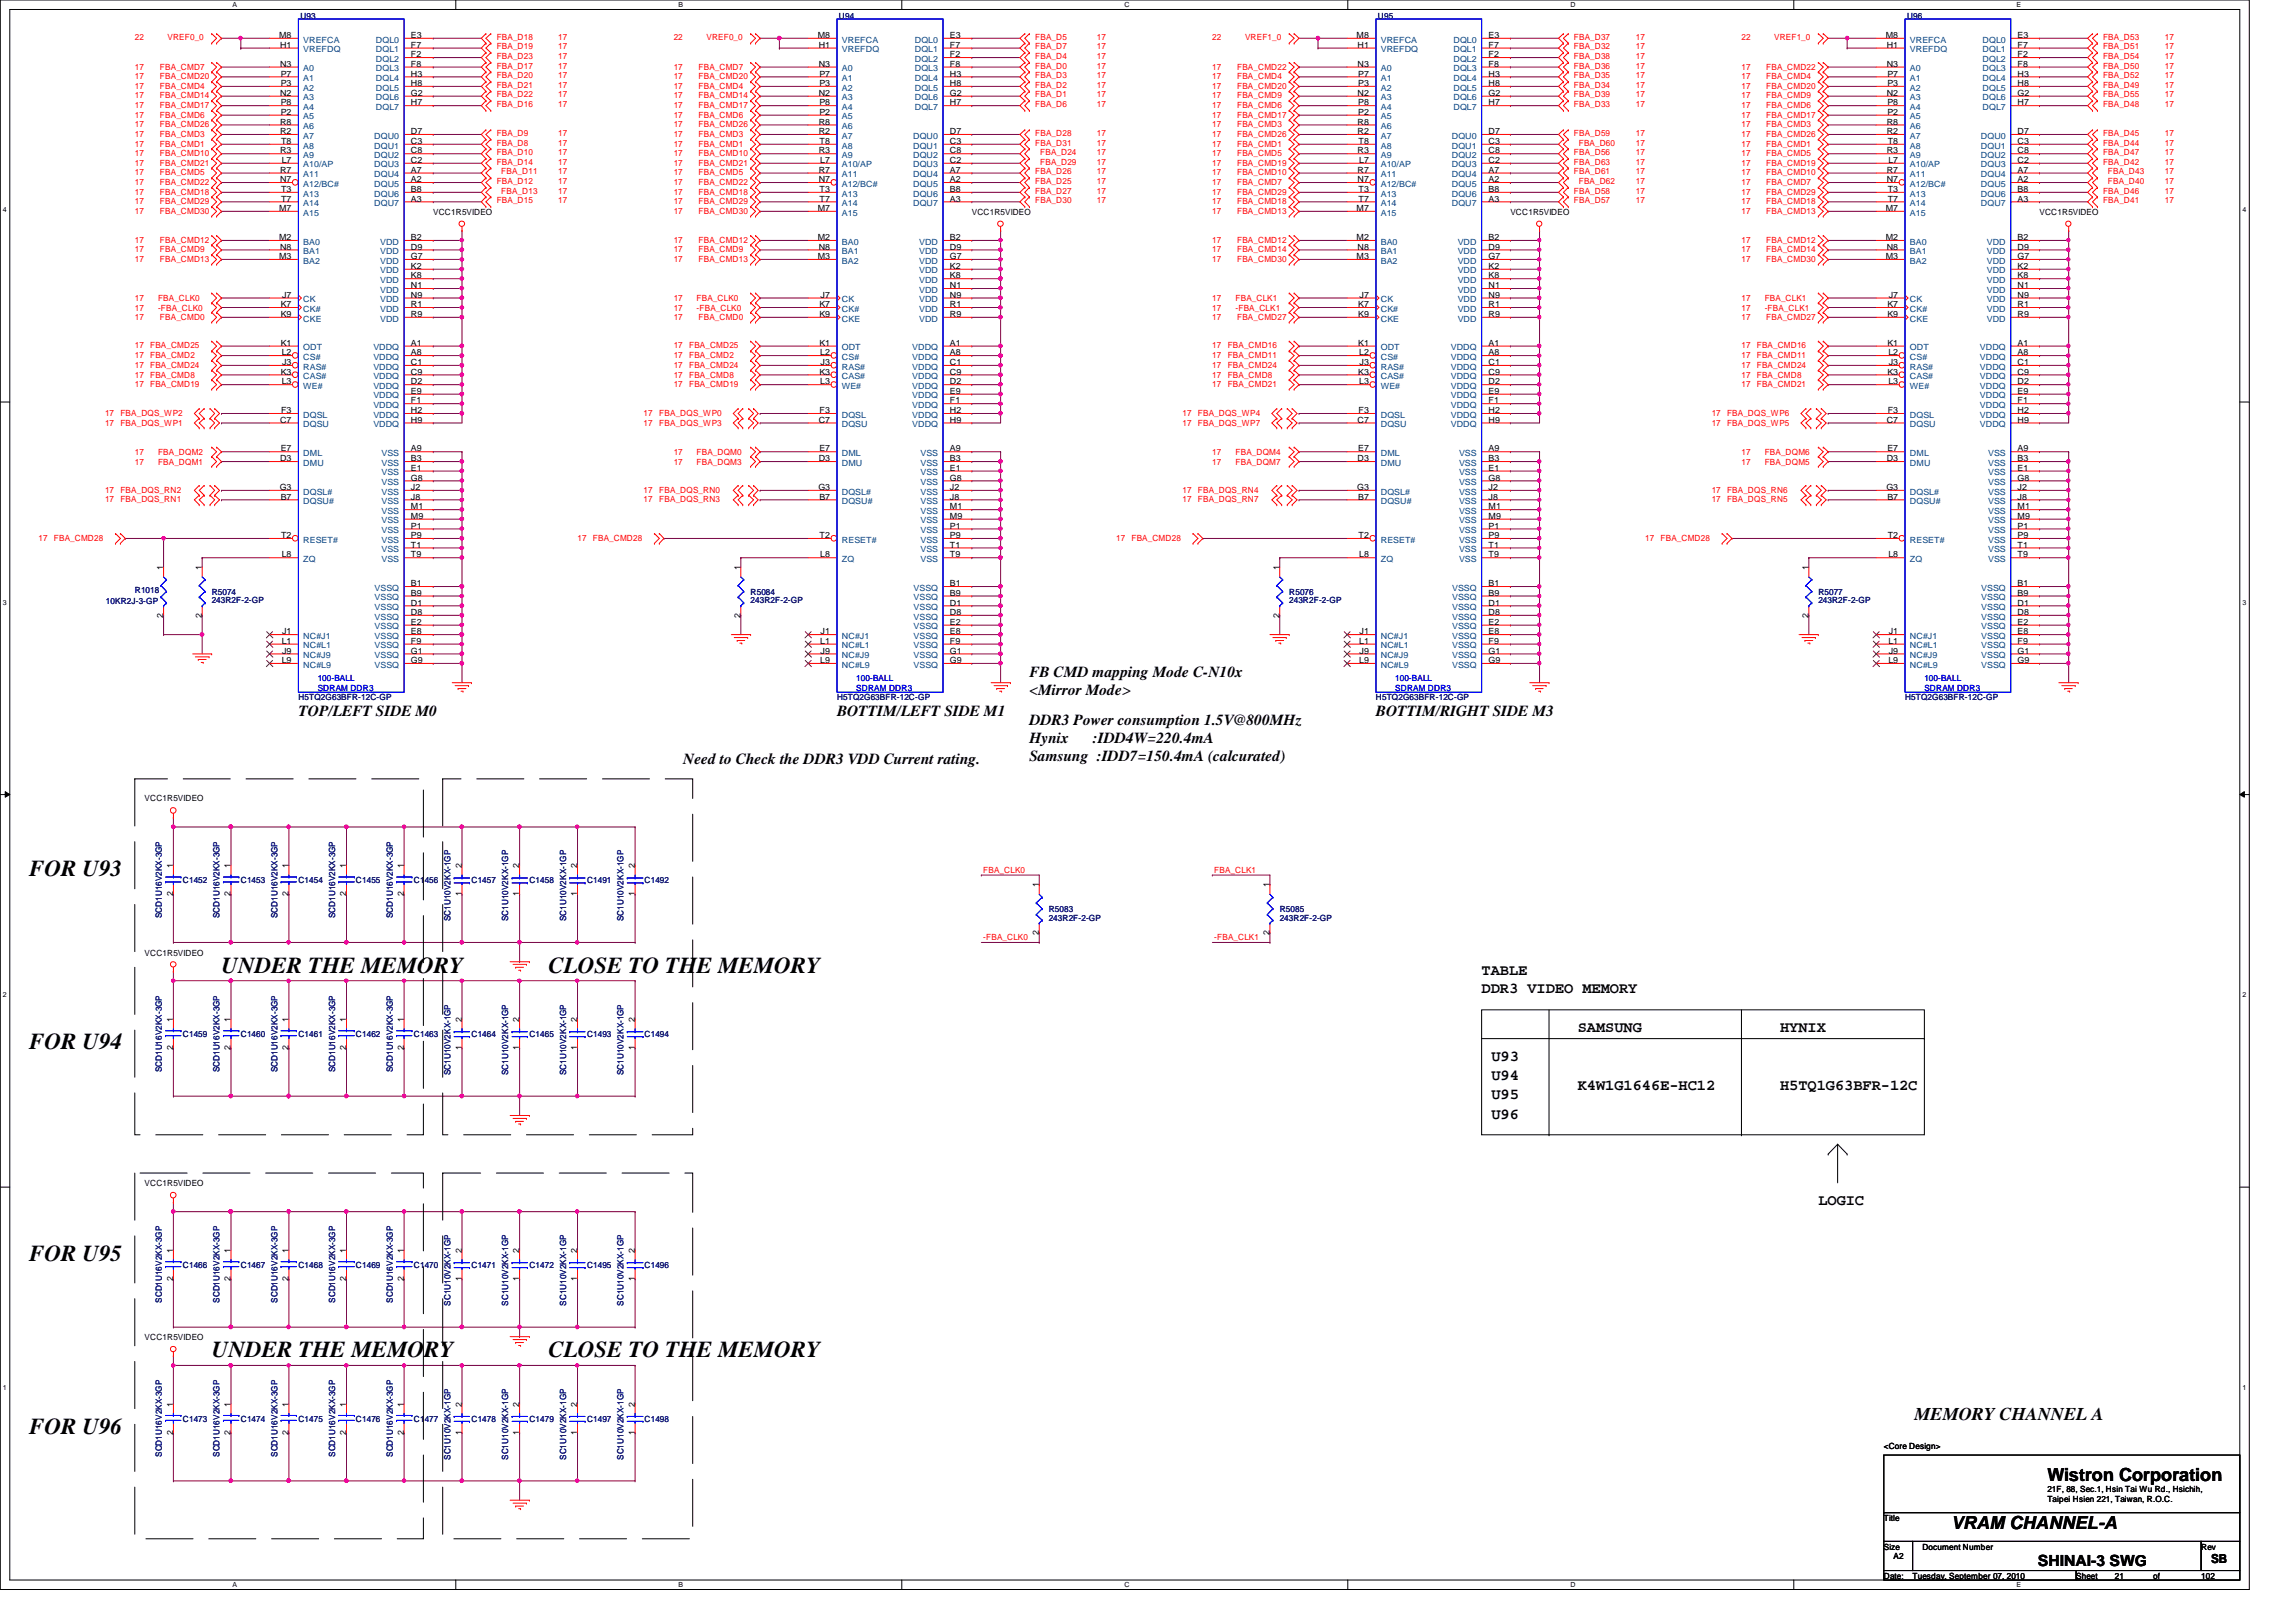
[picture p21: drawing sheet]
<svg xmlns="http://www.w3.org/2000/svg" width="297mm" height="210mm" viewBox="0 0 297 210" stroke-linecap="round" stroke-linejoin="round" font-family="sans-serif">
<defs><g id="words">
<g font-size="3">
<text x="3.8" y="113.4">FOR U93</text>
<text x="28.7" y="125.9">UNDER THE MEMORY</text>
<text x="70.9" y="125.9">CLOSE TO THE MEMORY</text>
<text x="3.8" y="135.8">FOR U94</text>
<text x="3.8" y="163.2">FOR U95</text>
<text x="27.4" y="175.6">UNDER THE MEMORY</text>
<text x="70.9" y="175.6">CLOSE TO THE MEMORY</text>
<text x="3.8" y="185.6">FOR U96</text>
</g>
<g font-size="2.3">
<text x="247.7" y="183.8">MEMORY CHANNEL A</text>
<text x="264.9" y="191.7">Wistron Corporation</text>
<text x="252.4" y="197.9">VRAM CHANNEL-A</text>
</g>
<g font-size="2">
<text x="133.2" y="87.6">FB CMD mapping Mode C-N10x</text>
<text x="133.2" y="89.9">&lt;Mirror Mode&gt;</text>
<text x="38.6" y="92.6">TOP/LEFT SIDE M0</text>
<text x="108.3" y="92.6">BOTTIM/LEFT SIDE M1</text>
<text x="133.2" y="93.9">DDR3 Power consumption 1.5V@800MHz</text>
<text x="178" y="92.6">BOTTIM/RIGHT SIDE M3</text>
<text x="88.4" y="98.8">Need to Check the DDR3 VDD Current rating.</text>
<text x="133.2" y="96.1">Hynix</text>
<text x="133.2" y="98.4">Samsung :IDD7=150.4mA (calcurated)</text>
<text x="141.3" y="96.1">:IDD4W=220.4mA</text>
<text x="191.7" y="126.1">TABLE</text>
<text x="191.7" y="128.6">DDR3 VIDEO MEMORY</text>
<text x="193" y="137.3">U93</text>
<text x="204.1" y="133.6">SAMSUNG</text>
<text x="230.3" y="133.6">HYNIX</text>
<text x="193" y="139.8">U94</text>
<text x="193" y="142.3">U95</text>
<text x="204.1" y="141">K4W1G1646E-HC12</text>
<text x="230.3" y="141">H5TQ1G63BFR-12C</text>
<text x="193" y="144.8">U96</text>
<text x="235.2" y="156">LOGIC</text>
<text x="263.6" y="202.6">SHINAI-3 SWG</text>
</g>
<text font-size="1.6" x="286" y="202.3">SB</text>
<g font-size="1.1" fill="#f00">
<text x="17.4" y="5.2">22</text>
<text x="21.7" y="5.2">VREF0_0</text>
<text x="64.3" y="5.2">FBA_D18</text>
<text x="72.2" y="5.2">17</text>
<text x="87.2" y="5.2">22</text>
<text x="91.4" y="5.2">VREF0_0</text>
<text x="133.9" y="5.2">FBA_D5</text>
<text x="141.9" y="5.2">17</text>
<text x="156.8" y="5.2">22</text>
<text x="161.1" y="5.2">VREF1_0</text>
<text x="203.6" y="5.2">FBA_D37</text>
<text x="211.6" y="5.2">17</text>
<text x="225.3" y="5.2">22</text>
<text x="229.5" y="5.2">VREF1_0</text>
<text x="272.1" y="5.2">FBA_D53</text>
<text x="280.1" y="5.2">17</text>
<text x="17.4" y="9">17</text>
<text x="17.4" y="10.2">17</text>
<text x="17.4" y="11.5">17</text>
<text x="20.7" y="9">FBA_CMD7</text>
<text x="20.7" y="10.2">FBA_CMD20</text>
<text x="20.7" y="11.5">FBA_CMD4</text>
<text x="64.3" y="10.1">FBA_D20</text>
<text x="64.3" y="11.4">FBA_D21</text>
<text x="64.3" y="6.4">FBA_D19</text>
<text x="64.3" y="8.9">FBA_D17</text>
<text x="64.3" y="7.6">FBA_D23</text>
<text x="72.2" y="10.1">17</text>
<text x="72.2" y="11.4">17</text>
<text x="72.2" y="6.4">17</text>
<text x="72.2" y="8.9">17</text>
<text x="72.2" y="7.6">17</text>
<text x="87.2" y="9">17</text>
<text x="87.2" y="10.2">17</text>
<text x="87.2" y="11.5">17</text>
<text x="90.4" y="9">FBA_CMD7</text>
<text x="90.4" y="10.2">FBA_CMD20</text>
<text x="90.4" y="11.5">FBA_CMD4</text>
<text x="133.9" y="10.1">FBA_D3</text>
<text x="133.9" y="8.9">FBA_D0</text>
<text x="133.9" y="6.4">FBA_D7</text>
<text x="133.9" y="11.4">FBA_D2</text>
<text x="133.9" y="7.6">FBA_D4</text>
<text x="141.9" y="10.1">17</text>
<text x="141.9" y="8.9">17</text>
<text x="141.9" y="6.4">17</text>
<text x="141.9" y="11.4">17</text>
<text x="141.9" y="7.6">17</text>
<text x="156.8" y="9">17</text>
<text x="156.8" y="10.2">17</text>
<text x="156.8" y="11.5">17</text>
<text x="160.1" y="9">FBA_CMD22</text>
<text x="160.1" y="10.2">FBA_CMD4</text>
<text x="160.1" y="11.5">FBA_CMD20</text>
<text x="203.6" y="8.9">FBA_D36</text>
<text x="203.6" y="11.4">FBA_D34</text>
<text x="203.6" y="10.1">FBA_D35</text>
<text x="203.6" y="6.4">FBA_D32</text>
<text x="203.6" y="7.6">FBA_D38</text>
<text x="211.6" y="8.9">17</text>
<text x="211.6" y="11.4">17</text>
<text x="211.6" y="10.1">17</text>
<text x="211.6" y="6.4">17</text>
<text x="211.6" y="7.6">17</text>
<text x="225.3" y="9">17</text>
<text x="225.3" y="10.2">17</text>
<text x="225.3" y="11.5">17</text>
<text x="228.5" y="9">FBA_CMD22</text>
<text x="228.5" y="10.2">FBA_CMD4</text>
<text x="228.5" y="11.5">FBA_CMD20</text>
<text x="272.1" y="8.9">FBA_D50</text>
<text x="272.1" y="10.1">FBA_D52</text>
<text x="272.1" y="6.4">FBA_D51</text>
<text x="272.1" y="7.6">FBA_D54</text>
<text x="272.1" y="11.4">FBA_D49</text>
<text x="280.1" y="8.9">17</text>
<text x="280.1" y="10.1">17</text>
<text x="280.1" y="6.4">17</text>
<text x="280.1" y="7.6">17</text>
<text x="280.1" y="11.4">17</text>
<text x="17.4" y="12.7">17</text>
<text x="17.4" y="14">17</text>
<text x="17.4" y="15.2">17</text>
<text x="17.4" y="16.5">17</text>
<text x="17.4" y="17.7">17</text>
<text x="20.7" y="12.7">FBA_CMD14</text>
<text x="20.7" y="14">FBA_CMD17</text>
<text x="20.7" y="15.2">FBA_CMD6</text>
<text x="20.7" y="16.5">FBA_CMD26</text>
<text x="20.7" y="17.7">FBA_CMD3</text>
<text x="64.3" y="13.8">FBA_D16</text>
<text x="64.3" y="12.6">FBA_D22</text>
<text x="64.3" y="17.6">FBA_D9</text>
<text x="72.2" y="17.6">17</text>
<text x="72.2" y="13.8">17</text>
<text x="72.2" y="12.6">17</text>
<text x="87.2" y="15.2">17</text>
<text x="87.2" y="14">17</text>
<text x="87.2" y="17.7">17</text>
<text x="87.2" y="12.7">17</text>
<text x="87.2" y="16.5">17</text>
<text x="90.4" y="15.2">FBA_CMD6</text>
<text x="90.4" y="14">FBA_CMD17</text>
<text x="90.4" y="17.7">FBA_CMD3</text>
<text x="90.4" y="12.7">FBA_CMD14</text>
<text x="90.4" y="16.5">FBA_CMD26</text>
<text x="133.9" y="13.8">FBA_D6</text>
<text x="133.9" y="12.6">FBA_D1</text>
<text x="133.9" y="17.6">FBA_D28</text>
<text x="141.9" y="13.8">17</text>
<text x="141.9" y="12.6">17</text>
<text x="141.9" y="17.6">17</text>
<text x="156.8" y="15.2">17</text>
<text x="156.8" y="14">17</text>
<text x="156.8" y="17.7">17</text>
<text x="156.8" y="12.7">17</text>
<text x="156.8" y="16.5">17</text>
<text x="160.1" y="15.2">FBA_CMD17</text>
<text x="160.1" y="14">FBA_CMD6</text>
<text x="160.1" y="17.7">FBA_CMD26</text>
<text x="160.1" y="12.7">FBA_CMD9</text>
<text x="160.1" y="16.5">FBA_CMD3</text>
<text x="203.6" y="13.8">FBA_D33</text>
<text x="203.6" y="12.6">FBA_D39</text>
<text x="203.6" y="17.6">FBA_D59</text>
<text x="211.6" y="13.8">17</text>
<text x="211.6" y="12.6">17</text>
<text x="211.6" y="17.6">17</text>
<text x="225.3" y="15.2">17</text>
<text x="225.3" y="14">17</text>
<text x="225.3" y="17.7">17</text>
<text x="225.3" y="12.7">17</text>
<text x="225.3" y="16.5">17</text>
<text x="228.5" y="15.2">FBA_CMD17</text>
<text x="228.5" y="14">FBA_CMD6</text>
<text x="228.5" y="17.7">FBA_CMD26</text>
<text x="228.5" y="12.7">FBA_CMD9</text>
<text x="228.5" y="16.5">FBA_CMD3</text>
<text x="272.1" y="12.6">FBA_D55</text>
<text x="272.1" y="13.8">FBA_D48</text>
<text x="272.1" y="17.6">FBA_D45</text>
<text x="280.1" y="12.6">17</text>
<text x="280.1" y="13.8">17</text>
<text x="280.1" y="17.6">17</text>
<text x="17.4" y="19">17</text>
<text x="17.4" y="20.2">17</text>
<text x="17.4" y="21.5">17</text>
<text x="17.4" y="22.7">17</text>
<text x="17.4" y="24">17</text>
<text x="20.7" y="19">FBA_CMD1</text>
<text x="20.7" y="20.2">FBA_CMD10</text>
<text x="20.7" y="21.5">FBA_CMD21</text>
<text x="20.7" y="22.7">FBA_CMD5</text>
<text x="20.7" y="24">FBA_CMD22</text>
<text x="64.3" y="21.3">FBA_D14</text>
<text x="64.3" y="23.8">FBA_D12</text>
<text x="64.3" y="20.1">FBA_D10</text>
<text x="64.3" y="18.8">FBA_D8</text>
<text x="64.9" y="22.6">FBA_D11</text>
<text x="72.2" y="18.8">17</text>
<text x="72.2" y="21.3">17</text>
<text x="72.2" y="23.8">17</text>
<text x="72.2" y="22.6">17</text>
<text x="72.2" y="20.1">17</text>
<text x="87.2" y="20.2">17</text>
<text x="87.2" y="24">17</text>
<text x="87.2" y="19">17</text>
<text x="87.2" y="22.7">17</text>
<text x="87.2" y="21.5">17</text>
<text x="90.4" y="20.2">FBA_CMD10</text>
<text x="90.4" y="24">FBA_CMD22</text>
<text x="90.4" y="19">FBA_CMD1</text>
<text x="90.4" y="22.7">FBA_CMD5</text>
<text x="90.4" y="21.5">FBA_CMD21</text>
<text x="133.9" y="18.8">FBA_D31</text>
<text x="133.9" y="23.8">FBA_D25</text>
<text x="133.9" y="22.6">FBA_D26</text>
<text x="134.6" y="21.3">FBA_D29</text>
<text x="134.6" y="20.1">FBA_D24</text>
<text x="141.9" y="21.3">17</text>
<text x="141.9" y="18.8">17</text>
<text x="141.9" y="20.1">17</text>
<text x="141.9" y="23.8">17</text>
<text x="141.9" y="22.6">17</text>
<text x="156.8" y="20.2">17</text>
<text x="156.8" y="24">17</text>
<text x="156.8" y="19">17</text>
<text x="156.8" y="22.7">17</text>
<text x="156.8" y="21.5">17</text>
<text x="160.1" y="20.2">FBA_CMD5</text>
<text x="160.1" y="24">FBA_CMD7</text>
<text x="160.1" y="19">FBA_CMD1</text>
<text x="160.1" y="22.7">FBA_CMD10</text>
<text x="160.1" y="21.5">FBA_CMD19</text>
<text x="203.6" y="22.6">FBA_D61</text>
<text x="203.6" y="21.3">FBA_D63</text>
<text x="203.6" y="20.1">FBA_D56</text>
<text x="204.3" y="18.8">FBA_D60</text>
<text x="204.3" y="23.8">FBA_D62</text>
<text x="211.6" y="22.6">17</text>
<text x="211.6" y="21.3">17</text>
<text x="211.6" y="20.1">17</text>
<text x="211.6" y="18.8">17</text>
<text x="211.6" y="23.8">17</text>
<text x="225.3" y="20.2">17</text>
<text x="225.3" y="24">17</text>
<text x="225.3" y="19">17</text>
<text x="225.3" y="22.7">17</text>
<text x="225.3" y="21.5">17</text>
<text x="228.5" y="20.2">FBA_CMD5</text>
<text x="228.5" y="24">FBA_CMD7</text>
<text x="228.5" y="19">FBA_CMD1</text>
<text x="228.5" y="22.7">FBA_CMD10</text>
<text x="228.5" y="21.5">FBA_CMD19</text>
<text x="272.1" y="18.8">FBA_D44</text>
<text x="272.1" y="20.1">FBA_D47</text>
<text x="272.1" y="21.3">FBA_D42</text>
<text x="272.7" y="23.8">FBA_D40</text>
<text x="272.7" y="22.6">FBA_D43</text>
<text x="280.1" y="18.8">17</text>
<text x="280.1" y="23.8">17</text>
<text x="280.1" y="20.1">17</text>
<text x="280.1" y="21.3">17</text>
<text x="280.1" y="22.6">17</text>
<text x="17.4" y="25.2">17</text>
<text x="17.4" y="26.4">17</text>
<text x="17.4" y="27.7">17</text>
<text x="20.7" y="25.2">FBA_CMD18</text>
<text x="20.7" y="26.4">FBA_CMD29</text>
<text x="20.7" y="27.7">FBA_CMD30</text>
<text x="64.3" y="26.3">FBA_D15</text>
<text x="64.9" y="25.1">FBA_D13</text>
<text x="72.2" y="25.1">17</text>
<text x="72.2" y="26.3">17</text>
<text x="87.2" y="26.4">17</text>
<text x="87.2" y="27.7">17</text>
<text x="87.2" y="25.2">17</text>
<text x="90.4" y="26.4">FBA_CMD29</text>
<text x="90.4" y="27.7">FBA_CMD30</text>
<text x="90.4" y="25.2">FBA_CMD18</text>
<text x="133.9" y="26.3">FBA_D30</text>
<text x="133.9" y="25.1">FBA_D27</text>
<text x="141.9" y="26.3">17</text>
<text x="141.9" y="25.1">17</text>
<text x="156.8" y="26.4">17</text>
<text x="156.8" y="27.7">17</text>
<text x="156.8" y="25.2">17</text>
<text x="160.1" y="26.4">FBA_CMD18</text>
<text x="160.1" y="27.7">FBA_CMD13</text>
<text x="160.1" y="25.2">FBA_CMD29</text>
<text x="203.6" y="26.3">FBA_D57</text>
<text x="203.6" y="25.1">FBA_D58</text>
<text x="211.6" y="26.3">17</text>
<text x="211.6" y="25.1">17</text>
<text x="225.3" y="26.4">17</text>
<text x="225.3" y="27.7">17</text>
<text x="225.3" y="25.2">17</text>
<text x="228.5" y="26.4">FBA_CMD18</text>
<text x="228.5" y="27.7">FBA_CMD13</text>
<text x="228.5" y="25.2">FBA_CMD29</text>
<text x="272.1" y="26.3">FBA_D41</text>
<text x="272.1" y="25.1">FBA_D46</text>
<text x="280.1" y="26.3">17</text>
<text x="280.1" y="25.1">17</text>
<text x="17.4" y="31.4">17</text>
<text x="17.4" y="32.6">17</text>
<text x="17.4" y="33.9">17</text>
<text x="20.7" y="31.4">FBA_CMD12</text>
<text x="20.7" y="32.6">FBA_CMD9</text>
<text x="20.7" y="33.9">FBA_CMD13</text>
<text x="87.2" y="31.4">17</text>
<text x="87.2" y="32.6">17</text>
<text x="87.2" y="33.9">17</text>
<text x="90.4" y="31.4">FBA_CMD12</text>
<text x="90.4" y="32.6">FBA_CMD9</text>
<text x="90.4" y="33.9">FBA_CMD13</text>
<text x="156.8" y="31.4">17</text>
<text x="156.8" y="32.6">17</text>
<text x="156.8" y="33.9">17</text>
<text x="160.1" y="31.4">FBA_CMD12</text>
<text x="160.1" y="32.6">FBA_CMD14</text>
<text x="160.1" y="33.9">FBA_CMD30</text>
<text x="225.3" y="31.4">17</text>
<text x="225.3" y="32.6">17</text>
<text x="225.3" y="33.9">17</text>
<text x="228.5" y="31.4">FBA_CMD12</text>
<text x="228.5" y="32.6">FBA_CMD14</text>
<text x="228.5" y="33.9">FBA_CMD30</text>
<text x="17.4" y="39">17</text>
<text x="17.4" y="40.3">17</text>
<text x="17.4" y="41.4">17</text>
<text x="20.4" y="39">FBA_CLK0</text>
<text x="20.4" y="40.3">-FBA_CLK0</text>
<text x="20.7" y="41.4">FBA_CMD0</text>
<text x="87.2" y="39">17</text>
<text x="87.2" y="40.3">17</text>
<text x="87.2" y="41.4">17</text>
<text x="90.1" y="39">FBA_CLK0</text>
<text x="90.1" y="40.3">-FBA_CLK0</text>
<text x="90.4" y="41.4">FBA_CMD0</text>
<text x="156.8" y="39">17</text>
<text x="156.8" y="40.3">17</text>
<text x="156.8" y="41.4">17</text>
<text x="159.8" y="39">FBA_CLK1</text>
<text x="159.8" y="40.3">-FBA_CLK1</text>
<text x="160.1" y="41.4">FBA_CMD27</text>
<text x="225.3" y="39">17</text>
<text x="225.3" y="40.3">17</text>
<text x="225.3" y="41.4">17</text>
<text x="228.3" y="39">FBA_CLK1</text>
<text x="228.3" y="40.3">-FBA_CLK1</text>
<text x="228.5" y="41.4">FBA_CMD27</text>
<text x="17.4" y="46.4">17</text>
<text x="17.4" y="47.6">17</text>
<text x="17.4" y="45.1">17</text>
<text x="19.4" y="46.4">FBA_CMD2</text>
<text x="19.4" y="47.6">FBA_CMD24</text>
<text x="19.4" y="45.1">FBA_CMD25</text>
<text x="87.2" y="46.4">17</text>
<text x="87.2" y="47.6">17</text>
<text x="87.2" y="45.1">17</text>
<text x="89.2" y="46.4">FBA_CMD2</text>
<text x="89.2" y="47.6">FBA_CMD24</text>
<text x="89.2" y="45.1">FBA_CMD25</text>
<text x="156.8" y="46.4">17</text>
<text x="156.8" y="47.6">17</text>
<text x="156.8" y="45.1">17</text>
<text x="158.8" y="46.4">FBA_CMD11</text>
<text x="158.8" y="47.6">FBA_CMD24</text>
<text x="158.8" y="45.1">FBA_CMD16</text>
<text x="225.3" y="47.6">17</text>
<text x="225.3" y="46.4">17</text>
<text x="225.3" y="45.1">17</text>
<text x="227.3" y="47.6">FBA_CMD24</text>
<text x="227.3" y="46.4">FBA_CMD11</text>
<text x="227.3" y="45.1">FBA_CMD16</text>
<text x="13.6" y="53.8">17</text>
<text x="15.6" y="53.8">FBA_DQS_WP2</text>
<text x="17.4" y="48.9">17</text>
<text x="17.4" y="50.1">17</text>
<text x="19.4" y="48.9">FBA_CMD8</text>
<text x="19.4" y="50.1">FBA_CMD19</text>
<text x="83.3" y="53.8">17</text>
<text x="85.3" y="53.8">FBA_DQS_WP0</text>
<text x="87.2" y="48.9">17</text>
<text x="87.2" y="50.1">17</text>
<text x="89.2" y="48.9">FBA_CMD8</text>
<text x="89.2" y="50.1">FBA_CMD19</text>
<text x="153" y="53.8">17</text>
<text x="155" y="53.8">FBA_DQS_WP4</text>
<text x="156.8" y="48.9">17</text>
<text x="156.8" y="50.1">17</text>
<text x="158.8" y="48.9">FBA_CMD8</text>
<text x="158.8" y="50.1">FBA_CMD21</text>
<text x="221.4" y="53.8">17</text>
<text x="223.4" y="53.8">FBA_DQS_WP6</text>
<text x="225.3" y="50.1">17</text>
<text x="225.3" y="48.9">17</text>
<text x="227.3" y="50.1">FBA_CMD21</text>
<text x="227.3" y="48.9">FBA_CMD8</text>
<text x="13.6" y="55.1">17</text>
<text x="15.6" y="55.1">FBA_DQS_WP1</text>
<text x="17.4" y="58.9">17</text>
<text x="20.4" y="58.9">FBA_DQM2</text>
<text x="83.3" y="55.1">17</text>
<text x="85.3" y="55.1">FBA_DQS_WP3</text>
<text x="87.2" y="58.9">17</text>
<text x="90.1" y="58.9">FBA_DQM0</text>
<text x="153" y="55.1">17</text>
<text x="155" y="55.1">FBA_DQS_WP7</text>
<text x="156.8" y="58.9">17</text>
<text x="159.8" y="58.9">FBA_DQM4</text>
<text x="221.4" y="55.1">17</text>
<text x="223.4" y="55.1">FBA_DQS_WP5</text>
<text x="225.3" y="58.9">17</text>
<text x="228.3" y="58.9">FBA_DQM6</text>
<text x="13.6" y="65">17</text>
<text x="13.6" y="63.8">17</text>
<text x="15.6" y="65">FBA_DQS_RN1</text>
<text x="15.6" y="63.8">FBA_DQS_RN2</text>
<text x="17.4" y="60.2">17</text>
<text x="20.4" y="60.2">FBA_DQM1</text>
<text x="83.3" y="63.8">17</text>
<text x="83.3" y="65">17</text>
<text x="85.3" y="63.8">FBA_DQS_RN0</text>
<text x="85.3" y="65">FBA_DQS_RN3</text>
<text x="87.2" y="60.2">17</text>
<text x="90.1" y="60.2">FBA_DQM3</text>
<text x="153" y="63.8">17</text>
<text x="153" y="65">17</text>
<text x="155" y="63.8">FBA_DQS_RN4</text>
<text x="155" y="65">FBA_DQS_RN7</text>
<text x="156.8" y="60.2">17</text>
<text x="159.8" y="60.2">FBA_DQM7</text>
<text x="221.4" y="65">17</text>
<text x="221.4" y="63.8">17</text>
<text x="223.4" y="65">FBA_DQS_RN5</text>
<text x="223.4" y="63.8">FBA_DQS_RN6</text>
<text x="225.3" y="60.2">17</text>
<text x="228.3" y="60.2">FBA_DQM5</text>
<text x="5" y="70">17</text>
<text x="7" y="70">FBA_CMD28</text>
<text x="74.7" y="70">17</text>
<text x="76.7" y="70">FBA_CMD28</text>
<text x="144.4" y="70">17</text>
<text x="146.4" y="70">FBA_CMD28</text>
<text x="212.8" y="70">17</text>
<text x="214.8" y="70">FBA_CMD28</text>
<text x="127.2" y="113">FBA_CLK0</text>
<text x="157.1" y="113">FBA_CLK1</text>
<text x="127.2" y="121.7">-FBA_CLK0</text>
<text x="157.1" y="121.7">-FBA_CLK1</text>
</g>
<g font-size="1.1">
<text x="36.1" y="4.9">M8</text>
<text x="53.2" y="4.9">E3</text>
<text x="105.8" y="4.9">M8</text>
<text x="122.9" y="4.9">E3</text>
<text x="175.5" y="4.9">M8</text>
<text x="192.6" y="4.9">E3</text>
<text x="244" y="4.9">M8</text>
<text x="261" y="4.9">E3</text>
<text x="36.2" y="8.6">N3</text>
<text x="36.2" y="6.2">H1</text>
<text x="36.3" y="11.1">P3</text>
<text x="36.3" y="9.9">P7</text>
<text x="53.2" y="6.2">F7</text>
<text x="53.2" y="7.4">F2</text>
<text x="53.2" y="8.6">F8</text>
<text x="53.2" y="9.9">H3</text>
<text x="53.2" y="11.1">H8</text>
<text x="105.9" y="8.6">N3</text>
<text x="105.9" y="6.2">H1</text>
<text x="106" y="11.1">P3</text>
<text x="106" y="9.9">P7</text>
<text x="122.9" y="6.2">F7</text>
<text x="122.9" y="7.4">F2</text>
<text x="122.9" y="8.6">F8</text>
<text x="122.9" y="9.9">H3</text>
<text x="122.9" y="11.1">H8</text>
<text x="175.6" y="8.6">N3</text>
<text x="175.6" y="6.2">H1</text>
<text x="175.7" y="11.1">P3</text>
<text x="175.7" y="9.9">P7</text>
<text x="192.6" y="6.2">F7</text>
<text x="192.6" y="7.4">F2</text>
<text x="192.6" y="8.6">F8</text>
<text x="192.6" y="9.9">H3</text>
<text x="192.6" y="11.1">H8</text>
<text x="244.1" y="8.6">N3</text>
<text x="244.1" y="6.2">H1</text>
<text x="244.2" y="11.1">P3</text>
<text x="244.2" y="9.9">P7</text>
<text x="261" y="6.2">F7</text>
<text x="261" y="7.4">F2</text>
<text x="261" y="8.6">F8</text>
<text x="261" y="9.9">H3</text>
<text x="261" y="11.1">H8</text>
<text x="36.2" y="12.4">N2</text>
<text x="36.2" y="16.1">R8</text>
<text x="36.2" y="17.4">R2</text>
<text x="36.3" y="13.6">P8</text>
<text x="36.3" y="14.9">P2</text>
<text x="53.2" y="12.4">G2</text>
<text x="53.2" y="13.6">H7</text>
<text x="53.2" y="17.4">D7</text>
<text x="105.9" y="12.4">N2</text>
<text x="105.9" y="16.1">R8</text>
<text x="105.9" y="17.4">R2</text>
<text x="106" y="13.6">P8</text>
<text x="106" y="14.9">P2</text>
<text x="122.9" y="12.4">G2</text>
<text x="122.9" y="13.6">H7</text>
<text x="122.9" y="17.4">D7</text>
<text x="175.6" y="12.4">N2</text>
<text x="175.6" y="16.1">R8</text>
<text x="175.6" y="17.4">R2</text>
<text x="175.7" y="13.6">P8</text>
<text x="175.7" y="14.9">P2</text>
<text x="192.6" y="12.4">G2</text>
<text x="192.6" y="13.6">H7</text>
<text x="192.6" y="17.4">D7</text>
<text x="244.1" y="12.4">N2</text>
<text x="244.1" y="16.1">R8</text>
<text x="244.1" y="17.4">R2</text>
<text x="244.2" y="13.6">P8</text>
<text x="244.2" y="14.9">P2</text>
<text x="261" y="12.4">G2</text>
<text x="261" y="13.6">H7</text>
<text x="261" y="17.4">D7</text>
<text x="36.2" y="19.9">R3</text>
<text x="36.2" y="22.4">R7</text>
<text x="36.2" y="23.6">N7</text>
<text x="36.4" y="18.6">T8</text>
<text x="36.4" y="21.1">L7</text>
<text x="53.2" y="18.6">C3</text>
<text x="53.2" y="19.9">C8</text>
<text x="53.2" y="21.1">C2</text>
<text x="53.2" y="22.4">A7</text>
<text x="53.2" y="23.6">A2</text>
<text x="105.9" y="19.9">R3</text>
<text x="105.9" y="22.4">R7</text>
<text x="105.9" y="23.6">N7</text>
<text x="106" y="18.6">T8</text>
<text x="106.1" y="21.1">L7</text>
<text x="122.9" y="18.6">C3</text>
<text x="122.9" y="19.9">C8</text>
<text x="122.9" y="21.1">C2</text>
<text x="122.9" y="22.4">A7</text>
<text x="122.9" y="23.6">A2</text>
<text x="175.6" y="19.9">R3</text>
<text x="175.6" y="22.4">R7</text>
<text x="175.6" y="23.6">N7</text>
<text x="175.8" y="18.6">T8</text>
<text x="175.8" y="21.1">L7</text>
<text x="192.6" y="18.6">C3</text>
<text x="192.6" y="19.9">C8</text>
<text x="192.6" y="21.1">C2</text>
<text x="192.6" y="22.4">A7</text>
<text x="192.6" y="23.6">A2</text>
<text x="244.1" y="19.9">R3</text>
<text x="244.1" y="22.4">R7</text>
<text x="244.1" y="23.6">N7</text>
<text x="244.2" y="18.6">T8</text>
<text x="244.3" y="21.1">L7</text>
<text x="261" y="18.6">C3</text>
<text x="261" y="19.9">C8</text>
<text x="261" y="21.1">C2</text>
<text x="261" y="22.4">A7</text>
<text x="261" y="23.6">A2</text>
<text x="36.1" y="27.3">M7</text>
<text x="36.4" y="24.8">T3</text>
<text x="36.4" y="26.1">T7</text>
<text x="53.2" y="24.8">B8</text>
<text x="53.2" y="26.1">A3</text>
<text x="56" y="27.8">VCC1R5VIDEO</text>
<text x="105.8" y="27.3">M7</text>
<text x="106" y="24.8">T3</text>
<text x="106" y="26.1">T7</text>
<text x="122.9" y="24.8">B8</text>
<text x="122.9" y="26.1">A3</text>
<text x="125.7" y="27.8">VCC1R5VIDEO</text>
<text x="175.5" y="27.3">M7</text>
<text x="175.8" y="24.8">T3</text>
<text x="175.8" y="26.1">T7</text>
<text x="192.6" y="24.8">B8</text>
<text x="192.6" y="26.1">A3</text>
<text x="195.4" y="27.8">VCC1R5VIDEO</text>
<text x="244" y="27.3">M7</text>
<text x="244.2" y="24.8">T3</text>
<text x="244.2" y="26.1">T7</text>
<text x="261" y="24.8">B8</text>
<text x="261" y="26.1">A3</text>
<text x="263.9" y="27.8">VCC1R5VIDEO</text>
<text x="36.1" y="31.1">M2</text>
<text x="36.1" y="33.5">M3</text>
<text x="36.2" y="32.3">N8</text>
<text x="53.2" y="31.1">B2</text>
<text x="53.2" y="32.3">D9</text>
<text x="53.2" y="33.5">G7</text>
<text x="53.2" y="34.8">K2</text>
<text x="105.8" y="31.1">M2</text>
<text x="105.8" y="33.5">M3</text>
<text x="105.9" y="32.3">N8</text>
<text x="122.9" y="31.1">B2</text>
<text x="122.9" y="32.3">D9</text>
<text x="122.9" y="33.5">G7</text>
<text x="122.9" y="34.8">K2</text>
<text x="175.5" y="31.1">M2</text>
<text x="175.5" y="33.5">M3</text>
<text x="175.6" y="32.3">N8</text>
<text x="192.6" y="31.1">B2</text>
<text x="192.6" y="32.3">D9</text>
<text x="192.6" y="33.5">G7</text>
<text x="192.6" y="34.8">K2</text>
<text x="244" y="31.1">M2</text>
<text x="244" y="33.5">M3</text>
<text x="244.1" y="32.3">N8</text>
<text x="261" y="31.1">B2</text>
<text x="261" y="32.3">D9</text>
<text x="261" y="33.5">G7</text>
<text x="261" y="34.8">K2</text>
<text x="36.3" y="41">K9</text>
<text x="36.3" y="39.8">K7</text>
<text x="36.5" y="38.5">J7</text>
<text x="53.2" y="36">K8</text>
<text x="53.2" y="37.3">N1</text>
<text x="53.2" y="38.5">N9</text>
<text x="53.2" y="39.8">R1</text>
<text x="53.2" y="41">R9</text>
<text x="106" y="41">K9</text>
<text x="106" y="39.8">K7</text>
<text x="106.2" y="38.5">J7</text>
<text x="122.9" y="36">K8</text>
<text x="122.9" y="37.3">N1</text>
<text x="122.9" y="38.5">N9</text>
<text x="122.9" y="39.8">R1</text>
<text x="122.9" y="41">R9</text>
<text x="175.7" y="41">K9</text>
<text x="175.7" y="39.8">K7</text>
<text x="175.9" y="38.5">J7</text>
<text x="192.6" y="36">K8</text>
<text x="192.6" y="37.3">N1</text>
<text x="192.6" y="38.5">N9</text>
<text x="192.6" y="39.8">R1</text>
<text x="192.6" y="41">R9</text>
<text x="244.2" y="41">K9</text>
<text x="244.2" y="39.8">K7</text>
<text x="244.3" y="38.5">J7</text>
<text x="261" y="36">K8</text>
<text x="261" y="37.3">N1</text>
<text x="261" y="38.5">N9</text>
<text x="261" y="39.8">R1</text>
<text x="261" y="41">R9</text>
<text x="36.3" y="44.7">K1</text>
<text x="36.4" y="46">L2</text>
<text x="36.5" y="47.2">J3</text>
<text x="53.2" y="44.7">A1</text>
<text x="53.2" y="46">A8</text>
<text x="53.2" y="47.2">C1</text>
<text x="106" y="44.7">K1</text>
<text x="106.1" y="46">L2</text>
<text x="106.2" y="47.2">J3</text>
<text x="122.9" y="44.7">A1</text>
<text x="122.9" y="46">A8</text>
<text x="122.9" y="47.2">C1</text>
<text x="175.7" y="44.7">K1</text>
<text x="175.8" y="46">L2</text>
<text x="175.9" y="47.2">J3</text>
<text x="192.6" y="44.7">A1</text>
<text x="192.6" y="46">A8</text>
<text x="192.6" y="47.2">C1</text>
<text x="244.2" y="44.7">K1</text>
<text x="244.3" y="46">L2</text>
<text x="244.3" y="47.2">J3</text>
<text x="261" y="44.7">A1</text>
<text x="261" y="46">A8</text>
<text x="261" y="47.2">C1</text>
<text x="36.3" y="48.5">K3</text>
<text x="36.4" y="53.5">F3</text>
<text x="36.4" y="49.7">L3</text>
<text x="53.2" y="48.5">C9</text>
<text x="53.2" y="51">E9</text>
<text x="53.2" y="52.2">F1</text>
<text x="53.2" y="53.5">H2</text>
<text x="53.2" y="49.7">D2</text>
<text x="106" y="48.5">K3</text>
<text x="106" y="53.5">F3</text>
<text x="106.1" y="49.7">L3</text>
<text x="122.9" y="48.5">C9</text>
<text x="122.9" y="51">E9</text>
<text x="122.9" y="52.2">F1</text>
<text x="122.9" y="53.5">H2</text>
<text x="122.9" y="49.7">D2</text>
<text x="175.7" y="48.5">K3</text>
<text x="175.8" y="53.5">F3</text>
<text x="175.8" y="49.7">L3</text>
<text x="192.6" y="48.5">C9</text>
<text x="192.6" y="51">E9</text>
<text x="192.6" y="52.2">F1</text>
<text x="192.6" y="53.5">H2</text>
<text x="192.6" y="49.7">D2</text>
<text x="244.2" y="48.5">K3</text>
<text x="244.2" y="53.5">F3</text>
<text x="244.3" y="49.7">L3</text>
<text x="261" y="48.5">C9</text>
<text x="261" y="51">E9</text>
<text x="261" y="52.2">F1</text>
<text x="261" y="53.5">H2</text>
<text x="261" y="49.7">D2</text>
<text x="36.2" y="59.7">D3</text>
<text x="36.2" y="54.7">C7</text>
<text x="36.3" y="58.4">E7</text>
<text x="53.2" y="58.4">A9</text>
<text x="53.2" y="59.7">B3</text>
<text x="53.2" y="54.7">H9</text>
<text x="105.9" y="59.7">D3</text>
<text x="105.9" y="54.7">C7</text>
<text x="106" y="58.4">E7</text>
<text x="122.9" y="58.4">A9</text>
<text x="122.9" y="59.7">B3</text>
<text x="122.9" y="54.7">H9</text>
<text x="175.6" y="59.7">D3</text>
<text x="175.6" y="54.7">C7</text>
<text x="175.7" y="58.4">E7</text>
<text x="192.6" y="58.4">A9</text>
<text x="192.6" y="59.7">B3</text>
<text x="192.6" y="54.7">H9</text>
<text x="244.1" y="59.7">D3</text>
<text x="244.1" y="54.7">C7</text>
<text x="244.2" y="58.4">E7</text>
<text x="261" y="58.4">A9</text>
<text x="261" y="59.7">B3</text>
<text x="261" y="54.7">H9</text>
<text x="36.2" y="63.4">G3</text>
<text x="36.3" y="64.6">B7</text>
<text x="53.2" y="60.9">E1</text>
<text x="53.2" y="62.2">G8</text>
<text x="53.2" y="63.4">J2</text>
<text x="53.2" y="64.6">J8</text>
<text x="53.2" y="65.9">M1</text>
<text x="105.9" y="63.4">G3</text>
<text x="106" y="64.6">B7</text>
<text x="122.9" y="60.9">E1</text>
<text x="122.9" y="62.2">G8</text>
<text x="122.9" y="63.4">J2</text>
<text x="122.9" y="64.6">J8</text>
<text x="122.9" y="65.9">M1</text>
<text x="175.6" y="63.4">G3</text>
<text x="175.7" y="64.6">B7</text>
<text x="192.6" y="60.9">E1</text>
<text x="192.6" y="62.2">G8</text>
<text x="192.6" y="63.4">J2</text>
<text x="192.6" y="64.6">J8</text>
<text x="192.6" y="65.9">M1</text>
<text x="244" y="63.4">G3</text>
<text x="244.2" y="64.6">B7</text>
<text x="261" y="60.9">E1</text>
<text x="261" y="62.2">G8</text>
<text x="261" y="63.4">J2</text>
<text x="261" y="64.6">J8</text>
<text x="261" y="65.9">M1</text>
<text x="36.4" y="69.6">T2</text>
<text x="53.2" y="67.1">M9</text>
<text x="53.2" y="68.4">P1</text>
<text x="53.2" y="69.6">P9</text>
<text x="53.2" y="70.9">T1</text>
<text x="106" y="69.6">T2</text>
<text x="122.9" y="67.1">M9</text>
<text x="122.9" y="68.4">P1</text>
<text x="122.9" y="69.6">P9</text>
<text x="122.9" y="70.9">T1</text>
<text x="175.8" y="69.6">T2</text>
<text x="192.6" y="67.1">M9</text>
<text x="192.6" y="68.4">P1</text>
<text x="192.6" y="69.6">P9</text>
<text x="192.6" y="70.9">T1</text>
<text x="244.2" y="69.6">T2</text>
<text x="261" y="67.1">M9</text>
<text x="261" y="68.4">P1</text>
<text x="261" y="69.6">P9</text>
<text x="261" y="70.9">T1</text>
<text x="21.1" y="73.8" transform="rotate(-90 21.1 73.8)">1</text>
<text x="26.1" y="73.8" transform="rotate(-90 26.1 73.8)">1</text>
<text x="36.4" y="72.1">L8</text>
<text x="53.2" y="75.9">B1</text>
<text x="53.2" y="77.1">B9</text>
<text x="53.2" y="72.1">T9</text>
<text x="95.8" y="73.8" transform="rotate(-90 95.8 73.8)">1</text>
<text x="106.1" y="72.1">L8</text>
<text x="122.9" y="75.9">B1</text>
<text x="122.9" y="77.1">B9</text>
<text x="122.9" y="72.1">T9</text>
<text x="165.5" y="73.8" transform="rotate(-90 165.5 73.8)">1</text>
<text x="175.8" y="72.1">L8</text>
<text x="192.6" y="75.9">B1</text>
<text x="192.6" y="77.1">B9</text>
<text x="192.6" y="72.1">T9</text>
<text x="234" y="73.8" transform="rotate(-90 234 73.8)">1</text>
<text x="244.3" y="72.1">L8</text>
<text x="261" y="75.9">B1</text>
<text x="261" y="77.1">B9</text>
<text x="261" y="72.1">T9</text>
<text x="21.1" y="79.9" transform="rotate(-90 21.1 79.9)">2</text>
<text x="26.1" y="79.9" transform="rotate(-90 26.1 79.9)">2</text>
<text x="36.4" y="83.3">L1</text>
<text x="36.5" y="82.1">J1</text>
<text x="53.2" y="78.4">D1</text>
<text x="53.2" y="79.6">D8</text>
<text x="53.2" y="80.9">E2</text>
<text x="53.2" y="82.1">E8</text>
<text x="53.2" y="83.3">F9</text>
<text x="95.8" y="79.9" transform="rotate(-90 95.8 79.9)">2</text>
<text x="106.1" y="83.3">L1</text>
<text x="106.2" y="82.1">J1</text>
<text x="122.9" y="78.4">D1</text>
<text x="122.9" y="79.6">D8</text>
<text x="122.9" y="80.9">E2</text>
<text x="122.9" y="82.1">E8</text>
<text x="122.9" y="83.3">F9</text>
<text x="165.5" y="79.9" transform="rotate(-90 165.5 79.9)">2</text>
<text x="175.8" y="83.3">L1</text>
<text x="175.9" y="82.1">J1</text>
<text x="192.6" y="78.4">D1</text>
<text x="192.6" y="79.6">D8</text>
<text x="192.6" y="80.9">E2</text>
<text x="192.6" y="82.1">E8</text>
<text x="192.6" y="83.3">F9</text>
<text x="234" y="79.9" transform="rotate(-90 234 79.9)">2</text>
<text x="244.3" y="83.3">L1</text>
<text x="244.3" y="82.1">J1</text>
<text x="261" y="78.4">D1</text>
<text x="261" y="79.6">D8</text>
<text x="261" y="80.9">E2</text>
<text x="261" y="82.1">E8</text>
<text x="261" y="83.3">F9</text>
<text x="36.4" y="85.8">L9</text>
<text x="36.5" y="84.6">J9</text>
<text x="53.2" y="84.6">G1</text>
<text x="53.2" y="85.8">G9</text>
<text x="106.1" y="85.8">L9</text>
<text x="106.2" y="84.6">J9</text>
<text x="122.9" y="84.6">G1</text>
<text x="122.9" y="85.8">G9</text>
<text x="175.8" y="85.8">L9</text>
<text x="175.9" y="84.6">J9</text>
<text x="192.6" y="84.6">G1</text>
<text x="192.6" y="85.8">G9</text>
<text x="244.3" y="85.8">L9</text>
<text x="244.3" y="84.6">J9</text>
<text x="261" y="84.6">G1</text>
<text x="261" y="85.8">G9</text>
<text x="18.7" y="103.7">VCC1R5VIDEO</text>
<text x="22.4" y="112.4" transform="rotate(-90 22.4 112.4)">1</text>
<text x="29.8" y="112.4" transform="rotate(-90 29.8 112.4)">1</text>
<text x="37.3" y="112.4" transform="rotate(-90 37.3 112.4)">1</text>
<text x="44.8" y="112.4" transform="rotate(-90 44.8 112.4)">1</text>
<text x="52.2" y="112.4" transform="rotate(-90 52.2 112.4)">1</text>
<text x="59.7" y="112.4" transform="rotate(-90 59.7 112.4)">2</text>
<text x="67.2" y="112.4" transform="rotate(-90 67.2 112.4)">2</text>
<text x="74.7" y="112.4" transform="rotate(-90 74.7 112.4)">2</text>
<text x="82.1" y="112.4" transform="rotate(-90 82.1 112.4)">2</text>
<text x="22.4" y="116" transform="rotate(-90 22.4 116)">2</text>
<text x="29.8" y="116" transform="rotate(-90 29.8 116)">2</text>
<text x="37.3" y="116" transform="rotate(-90 37.3 116)">2</text>
<text x="44.8" y="116" transform="rotate(-90 44.8 116)">2</text>
<text x="52.2" y="116" transform="rotate(-90 52.2 116)">2</text>
<text x="59.7" y="116" transform="rotate(-90 59.7 116)">1</text>
<text x="67.2" y="116" transform="rotate(-90 67.2 116)">1</text>
<text x="74.7" y="116" transform="rotate(-90 74.7 116)">1</text>
<text x="82.1" y="116" transform="rotate(-90 82.1 116)">1</text>
<text x="134.4" y="114.9" transform="rotate(-90 134.4 114.9)">1</text>
<text x="164.3" y="114.9" transform="rotate(-90 164.3 114.9)">1</text>
<text x="18.7" y="123.7">VCC1R5VIDEO</text>
<text x="134.4" y="121" transform="rotate(-90 134.4 121)">2</text>
<text x="164.3" y="121" transform="rotate(-90 164.3 121)">2</text>
<text x="22.4" y="135.9" transform="rotate(-90 22.4 135.9)">2</text>
<text x="22.4" y="132.2" transform="rotate(-90 22.4 132.2)">1</text>
<text x="29.8" y="135.9" transform="rotate(-90 29.8 135.9)">2</text>
<text x="29.8" y="132.2" transform="rotate(-90 29.8 132.2)">1</text>
<text x="37.3" y="135.9" transform="rotate(-90 37.3 135.9)">2</text>
<text x="37.3" y="132.2" transform="rotate(-90 37.3 132.2)">1</text>
<text x="44.8" y="135.9" transform="rotate(-90 44.8 135.9)">2</text>
<text x="44.8" y="132.2" transform="rotate(-90 44.8 132.2)">1</text>
<text x="52.2" y="135.9" transform="rotate(-90 52.2 135.9)">2</text>
<text x="52.2" y="132.2" transform="rotate(-90 52.2 132.2)">1</text>
<text x="59.7" y="135.9" transform="rotate(-90 59.7 135.9)">1</text>
<text x="59.7" y="132.2" transform="rotate(-90 59.7 132.2)">2</text>
<text x="67.2" y="135.9" transform="rotate(-90 67.2 135.9)">1</text>
<text x="67.2" y="132.2" transform="rotate(-90 67.2 132.2)">2</text>
<text x="74.7" y="135.9" transform="rotate(-90 74.7 135.9)">1</text>
<text x="74.7" y="132.2" transform="rotate(-90 74.7 132.2)">2</text>
<text x="82.1" y="135.9" transform="rotate(-90 82.1 135.9)">1</text>
<text x="82.1" y="132.2" transform="rotate(-90 82.1 132.2)">2</text>
<text x="18.7" y="153.5">VCC1R5VIDEO</text>
<text x="22.4" y="165.8" transform="rotate(-90 22.4 165.8)">2</text>
<text x="22.4" y="162.1" transform="rotate(-90 22.4 162.1)">1</text>
<text x="29.8" y="165.8" transform="rotate(-90 29.8 165.8)">2</text>
<text x="29.8" y="162.1" transform="rotate(-90 29.8 162.1)">1</text>
<text x="37.3" y="165.8" transform="rotate(-90 37.3 165.8)">2</text>
<text x="37.3" y="162.1" transform="rotate(-90 37.3 162.1)">1</text>
<text x="44.8" y="165.8" transform="rotate(-90 44.8 165.8)">2</text>
<text x="44.8" y="162.1" transform="rotate(-90 44.8 162.1)">1</text>
<text x="52.2" y="165.8" transform="rotate(-90 52.2 165.8)">2</text>
<text x="52.2" y="162.1" transform="rotate(-90 52.2 162.1)">1</text>
<text x="59.7" y="165.8" transform="rotate(-90 59.7 165.8)">1</text>
<text x="59.7" y="162.1" transform="rotate(-90 59.7 162.1)">2</text>
<text x="67.2" y="165.8" transform="rotate(-90 67.2 165.8)">1</text>
<text x="67.2" y="162.1" transform="rotate(-90 67.2 162.1)">2</text>
<text x="74.7" y="165.8" transform="rotate(-90 74.7 165.8)">1</text>
<text x="74.7" y="162.1" transform="rotate(-90 74.7 162.1)">2</text>
<text x="82.1" y="165.8" transform="rotate(-90 82.1 165.8)">1</text>
<text x="82.1" y="162.1" transform="rotate(-90 82.1 162.1)">2</text>
<text x="18.7" y="173.4">VCC1R5VIDEO</text>
<text x="22.4" y="185.7" transform="rotate(-90 22.4 185.7)">2</text>
<text x="22.4" y="182" transform="rotate(-90 22.4 182)">1</text>
<text x="29.8" y="185.7" transform="rotate(-90 29.8 185.7)">2</text>
<text x="29.8" y="182" transform="rotate(-90 29.8 182)">1</text>
<text x="37.3" y="185.7" transform="rotate(-90 37.3 185.7)">2</text>
<text x="37.3" y="182" transform="rotate(-90 37.3 182)">1</text>
<text x="44.8" y="185.7" transform="rotate(-90 44.8 185.7)">2</text>
<text x="44.8" y="182" transform="rotate(-90 44.8 182)">1</text>
<text x="52.2" y="185.7" transform="rotate(-90 52.2 185.7)">2</text>
<text x="52.2" y="182" transform="rotate(-90 52.2 182)">1</text>
<text x="59.7" y="185.7" transform="rotate(-90 59.7 185.7)">1</text>
<text x="59.7" y="182" transform="rotate(-90 59.7 182)">2</text>
<text x="67.2" y="185.7" transform="rotate(-90 67.2 185.7)">1</text>
<text x="67.2" y="182" transform="rotate(-90 67.2 182)">2</text>
<text x="74.7" y="185.7" transform="rotate(-90 74.7 185.7)">1</text>
<text x="74.7" y="182" transform="rotate(-90 74.7 182)">2</text>
<text x="82.1" y="185.7" transform="rotate(-90 82.1 185.7)">1</text>
<text x="82.1" y="182" transform="rotate(-90 82.1 182)">2</text>
<text x="243.7" y="187.5">&lt;Core Design&gt;</text>
<text x="243.7" y="196.8">Title</text>
<text x="264.9" y="193.1">21F, 88, Sec.1, Hsin Tai Wu Rd., Hsichih,</text>
<text x="264.9" y="194.4">Taipei Hsien 221, Taiwan, R.O.C.</text>
<text x="243.7" y="200.5">Size</text>
<text x="245" y="201.8">A2</text>
<text x="248.7" y="200.5">Document Number</text>
<text x="284.8" y="200.5">Rev</text>
<text x="243.7" y="204.3">Date:</text>
<text x="247.4" y="204.3">Tuesday, September 07, 2010</text>
<text x="268.6" y="204.3">Sheet</text>
<text x="273.6" y="204.3">21</text>
<text x="278.6" y="204.3">of</text>
<text x="284.8" y="204.3">102</text>
</g>
<g font-size="1.1" fill="#000080">
<text x="38.9" y="2.4">U93</text>
<text x="108.5" y="2.4">U94</text>
<text x="178.3" y="2.4">U95</text>
<text x="246.7" y="2.4">U96</text>
<text x="17.4" y="76.7">R1018</text>
<text x="27.4" y="77">R5074</text>
<text x="97.1" y="77">R5084</text>
<text x="166.8" y="77">R5076</text>
<text x="235.2" y="77">R5077</text>
<text x="13.7" y="78.2">10KR2J-3-GP</text>
<text x="27.4" y="78.1">243R2F-2-GP</text>
<text x="97.1" y="78.1">243R2F-2-GP</text>
<text x="166.8" y="78.1">243R2F-2-GP</text>
<text x="235.2" y="78.1">243R2F-2-GP</text>
<text x="38.6" y="90.6">H5TQ2G63BFR-12C-GP</text>
<text x="108.3" y="90.6">H5TQ2G63BFR-12C-GP</text>
<text x="178" y="90.6">H5TQ2G63BFR-12C-GP</text>
<text x="246.5" y="90.6">H5TQ2G63BFR-12C-GP</text>
<text x="21" y="118.8" transform="rotate(-90 21 118.8)">SCD1U16V2KX-3GP</text>
<text x="23.7" y="114.3">C1452</text>
<text x="28.4" y="118.8" transform="rotate(-90 28.4 118.8)">SCD1U16V2KX-3GP</text>
<text x="31.2" y="114.3">C1453</text>
<text x="35.9" y="118.8" transform="rotate(-90 35.9 118.8)">SCD1U16V2KX-3GP</text>
<text x="38.6" y="114.3">C1454</text>
<text x="43.3" y="118.8" transform="rotate(-90 43.3 118.8)">SCD1U16V2KX-3GP</text>
<text x="46.1" y="114.3">C1455</text>
<text x="50.8" y="118.8" transform="rotate(-90 50.8 118.8)">SCD1U16V2KX-3GP</text>
<text x="53.5" y="114.3">C1456</text>
<text x="58.3" y="119.2" transform="rotate(-90 58.3 119.2)">SC1U10V2KX-1GP</text>
<text x="61" y="114.3">C1457</text>
<text x="65.7" y="119.2" transform="rotate(-90 65.7 119.2)">SC1U10V2KX-1GP</text>
<text x="68.5" y="114.3">C1458</text>
<text x="73.2" y="119.2" transform="rotate(-90 73.2 119.2)">SC1U10V2KX-1GP</text>
<text x="75.9" y="114.3">C1491</text>
<text x="80.7" y="119.2" transform="rotate(-90 80.7 119.2)">SC1U10V2KX-1GP</text>
<text x="83.4" y="114.3">C1492</text>
<text x="135.7" y="118">R5083</text>
<text x="135.7" y="119.2">243R2F-2-GP</text>
<text x="165.6" y="118">R5085</text>
<text x="165.6" y="119.2">243R2F-2-GP</text>
<text x="23.7" y="134.2">C1459</text>
<text x="31.2" y="134.2">C1460</text>
<text x="38.6" y="134.2">C1461</text>
<text x="46.1" y="134.2">C1462</text>
<text x="53.5" y="134.2">C1463</text>
<text x="61" y="134.2">C1464</text>
<text x="68.5" y="134.2">C1465</text>
<text x="75.9" y="134.2">C1493</text>
<text x="83.4" y="134.2">C1494</text>
<text x="21" y="138.8" transform="rotate(-90 21 138.8)">SCD1U16V2KX-3GP</text>
<text x="28.4" y="138.8" transform="rotate(-90 28.4 138.8)">SCD1U16V2KX-3GP</text>
<text x="35.9" y="138.8" transform="rotate(-90 35.9 138.8)">SCD1U16V2KX-3GP</text>
<text x="43.3" y="138.8" transform="rotate(-90 43.3 138.8)">SCD1U16V2KX-3GP</text>
<text x="50.8" y="138.8" transform="rotate(-90 50.8 138.8)">SCD1U16V2KX-3GP</text>
<text x="58.3" y="139.1" transform="rotate(-90 58.3 139.1)">SC1U10V2KX-1GP</text>
<text x="65.7" y="139.1" transform="rotate(-90 65.7 139.1)">SC1U10V2KX-1GP</text>
<text x="73.2" y="139.1" transform="rotate(-90 73.2 139.1)">SC1U10V2KX-1GP</text>
<text x="80.7" y="139.1" transform="rotate(-90 80.7 139.1)">SC1U10V2KX-1GP</text>
<text x="23.7" y="164.1">C1466</text>
<text x="31.2" y="164.1">C1467</text>
<text x="38.6" y="164.1">C1468</text>
<text x="46.1" y="164.1">C1469</text>
<text x="53.5" y="164.1">C1470</text>
<text x="61" y="164.1">C1471</text>
<text x="68.5" y="164.1">C1472</text>
<text x="75.9" y="164.1">C1495</text>
<text x="83.4" y="164.1">C1496</text>
<text x="21" y="168.6" transform="rotate(-90 21 168.6)">SCD1U16V2KX-3GP</text>
<text x="28.4" y="168.6" transform="rotate(-90 28.4 168.6)">SCD1U16V2KX-3GP</text>
<text x="35.9" y="168.6" transform="rotate(-90 35.9 168.6)">SCD1U16V2KX-3GP</text>
<text x="43.3" y="168.6" transform="rotate(-90 43.3 168.6)">SCD1U16V2KX-3GP</text>
<text x="50.8" y="168.6" transform="rotate(-90 50.8 168.6)">SCD1U16V2KX-3GP</text>
<text x="58.3" y="169" transform="rotate(-90 58.3 169)">SC1U10V2KX-1GP</text>
<text x="65.7" y="169" transform="rotate(-90 65.7 169)">SC1U10V2KX-1GP</text>
<text x="73.2" y="169" transform="rotate(-90 73.2 169)">SC1U10V2KX-1GP</text>
<text x="80.7" y="169" transform="rotate(-90 80.7 169)">SC1U10V2KX-1GP</text>
<text x="23.7" y="184">C1473</text>
<text x="31.2" y="184">C1474</text>
<text x="38.6" y="184">C1475</text>
<text x="46.1" y="184">C1476</text>
<text x="53.5" y="184">C1477</text>
<text x="61" y="184">C1478</text>
<text x="68.5" y="184">C1479</text>
<text x="75.9" y="184">C1497</text>
<text x="83.4" y="184">C1498</text>
<text x="21" y="188.6" transform="rotate(-90 21 188.6)">SCD1U16V2KX-3GP</text>
<text x="28.4" y="188.6" transform="rotate(-90 28.4 188.6)">SCD1U16V2KX-3GP</text>
<text x="35.9" y="188.6" transform="rotate(-90 35.9 188.6)">SCD1U16V2KX-3GP</text>
<text x="43.3" y="188.6" transform="rotate(-90 43.3 188.6)">SCD1U16V2KX-3GP</text>
<text x="50.8" y="188.6" transform="rotate(-90 50.8 188.6)">SCD1U16V2KX-3GP</text>
<text x="58.3" y="188.9" transform="rotate(-90 58.3 188.9)">SC1U10V2KX-1GP</text>
<text x="65.7" y="188.9" transform="rotate(-90 65.7 188.9)">SC1U10V2KX-1GP</text>
<text x="73.2" y="188.9" transform="rotate(-90 73.2 188.9)">SC1U10V2KX-1GP</text>
<text x="80.7" y="188.9" transform="rotate(-90 80.7 188.9)">SC1U10V2KX-1GP</text>
</g>
<g font-size="1.1" fill="#004080">
<text x="39.2" y="5.5">VREFCA</text>
<text x="48.6" y="5.5">DQL0</text>
<text x="108.9" y="5.5">VREFCA</text>
<text x="118.4" y="5.5">DQL0</text>
<text x="178.6" y="5.5">VREFCA</text>
<text x="188" y="5.5">DQL0</text>
<text x="247.1" y="5.5">VREFCA</text>
<text x="256.5" y="5.5">DQL0</text>
<text x="39.2" y="11.7">A2</text>
<text x="39.2" y="9.2">A0</text>
<text x="39.2" y="10.5">A1</text>
<text x="39.2" y="6.8">VREFDQ</text>
<text x="48.6" y="6.8">DQL1</text>
<text x="48.6" y="8">DQL2</text>
<text x="48.6" y="9.2">DQL3</text>
<text x="48.6" y="10.5">DQL4</text>
<text x="48.6" y="11.7">DQL5</text>
<text x="108.9" y="11.7">A2</text>
<text x="108.9" y="9.2">A0</text>
<text x="108.9" y="10.5">A1</text>
<text x="108.9" y="6.8">VREFDQ</text>
<text x="118.4" y="6.8">DQL1</text>
<text x="118.4" y="8">DQL2</text>
<text x="118.4" y="9.2">DQL3</text>
<text x="118.4" y="10.5">DQL4</text>
<text x="118.4" y="11.7">DQL5</text>
<text x="178.6" y="11.7">A2</text>
<text x="178.6" y="9.2">A0</text>
<text x="178.6" y="10.5">A1</text>
<text x="178.6" y="6.8">VREFDQ</text>
<text x="188" y="6.8">DQL1</text>
<text x="188" y="8">DQL2</text>
<text x="188" y="9.2">DQL3</text>
<text x="188" y="10.5">DQL4</text>
<text x="188" y="11.7">DQL5</text>
<text x="247.1" y="11.7">A2</text>
<text x="247.1" y="9.2">A0</text>
<text x="247.1" y="10.5">A1</text>
<text x="247.1" y="6.8">VREFDQ</text>
<text x="256.5" y="6.8">DQL1</text>
<text x="256.5" y="8">DQL2</text>
<text x="256.5" y="9.2">DQL3</text>
<text x="256.5" y="10.5">DQL4</text>
<text x="256.5" y="11.7">DQL5</text>
<text x="39.2" y="13">A3</text>
<text x="39.2" y="14.2">A4</text>
<text x="39.2" y="15.5">A5</text>
<text x="39.2" y="16.7">A6</text>
<text x="39.2" y="17.9">A7</text>
<text x="48.4" y="17.9">DQU0</text>
<text x="48.6" y="13">DQL6</text>
<text x="48.6" y="14.2">DQL7</text>
<text x="108.9" y="13">A3</text>
<text x="108.9" y="14.2">A4</text>
<text x="108.9" y="15.5">A5</text>
<text x="108.9" y="16.7">A6</text>
<text x="108.9" y="17.9">A7</text>
<text x="118.1" y="17.9">DQU0</text>
<text x="118.4" y="13">DQL6</text>
<text x="118.4" y="14.2">DQL7</text>
<text x="178.6" y="13">A3</text>
<text x="178.6" y="14.2">A4</text>
<text x="178.6" y="15.5">A5</text>
<text x="178.6" y="16.7">A6</text>
<text x="178.6" y="17.9">A7</text>
<text x="187.8" y="17.9">DQU0</text>
<text x="188" y="13">DQL6</text>
<text x="188" y="14.2">DQL7</text>
<text x="247.1" y="13">A3</text>
<text x="247.1" y="14.2">A4</text>
<text x="247.1" y="15.5">A5</text>
<text x="247.1" y="16.7">A6</text>
<text x="247.1" y="17.9">A7</text>
<text x="256.3" y="17.9">DQU0</text>
<text x="256.5" y="13">DQL6</text>
<text x="256.5" y="14.2">DQL7</text>
<text x="39.2" y="19.2">A8</text>
<text x="39.2" y="20.4">A9</text>
<text x="39.2" y="21.7">A10/AP</text>
<text x="39.2" y="22.9">A11</text>
<text x="48.4" y="19.2">DQU1</text>
<text x="48.4" y="20.4">DQU2</text>
<text x="48.4" y="21.7">DQU3</text>
<text x="48.4" y="22.9">DQU4</text>
<text x="108.9" y="19.2">A8</text>
<text x="108.9" y="20.4">A9</text>
<text x="108.9" y="21.7">A10/AP</text>
<text x="108.9" y="22.9">A11</text>
<text x="118.1" y="19.2">DQU1</text>
<text x="118.1" y="20.4">DQU2</text>
<text x="118.1" y="21.7">DQU3</text>
<text x="118.1" y="22.9">DQU4</text>
<text x="178.6" y="19.2">A8</text>
<text x="178.6" y="20.4">A9</text>
<text x="178.6" y="21.7">A10/AP</text>
<text x="178.6" y="22.9">A11</text>
<text x="187.8" y="19.2">DQU1</text>
<text x="187.8" y="20.4">DQU2</text>
<text x="187.8" y="21.7">DQU3</text>
<text x="187.8" y="22.9">DQU4</text>
<text x="247.1" y="19.2">A8</text>
<text x="247.1" y="20.4">A9</text>
<text x="247.1" y="21.7">A10/AP</text>
<text x="247.1" y="22.9">A11</text>
<text x="256.3" y="19.2">DQU1</text>
<text x="256.3" y="20.4">DQU2</text>
<text x="256.3" y="21.7">DQU3</text>
<text x="256.3" y="22.9">DQU4</text>
<text x="39.2" y="24.2">A12/BC#</text>
<text x="39.2" y="25.4">A13</text>
<text x="39.2" y="26.7">A14</text>
<text x="39.2" y="27.9">A15</text>
<text x="48.4" y="24.2">DQU5</text>
<text x="48.4" y="25.4">DQU6</text>
<text x="48.4" y="26.7">DQU7</text>
<text x="108.9" y="24.2">A12/BC#</text>
<text x="108.9" y="25.4">A13</text>
<text x="108.9" y="26.7">A14</text>
<text x="108.9" y="27.9">A15</text>
<text x="118.1" y="24.2">DQU5</text>
<text x="118.1" y="25.4">DQU6</text>
<text x="118.1" y="26.7">DQU7</text>
<text x="178.6" y="24.2">A12/BC#</text>
<text x="178.6" y="25.4">A13</text>
<text x="178.6" y="26.7">A14</text>
<text x="178.6" y="27.9">A15</text>
<text x="187.8" y="24.2">DQU5</text>
<text x="187.8" y="25.4">DQU6</text>
<text x="187.8" y="26.7">DQU7</text>
<text x="247.1" y="24.2">A12/BC#</text>
<text x="247.1" y="25.4">A13</text>
<text x="247.1" y="26.7">A14</text>
<text x="247.1" y="27.9">A15</text>
<text x="256.3" y="24.2">DQU5</text>
<text x="256.3" y="25.4">DQU6</text>
<text x="256.3" y="26.7">DQU7</text>
<text x="39.2" y="31.7">BA0</text>
<text x="39.2" y="32.9">BA1</text>
<text x="39.2" y="34.1">BA2</text>
<text x="49.2" y="31.7">VDD</text>
<text x="49.2" y="32.9">VDD</text>
<text x="49.2" y="34.1">VDD</text>
<text x="49.2" y="35.4">VDD</text>
<text x="108.9" y="31.7">BA0</text>
<text x="108.9" y="32.9">BA1</text>
<text x="108.9" y="34.1">BA2</text>
<text x="118.9" y="31.7">VDD</text>
<text x="118.9" y="32.9">VDD</text>
<text x="118.9" y="34.1">VDD</text>
<text x="118.9" y="35.4">VDD</text>
<text x="178.6" y="31.7">BA0</text>
<text x="178.6" y="32.9">BA1</text>
<text x="178.6" y="34.1">BA2</text>
<text x="188.6" y="31.7">VDD</text>
<text x="188.6" y="32.9">VDD</text>
<text x="188.6" y="34.1">VDD</text>
<text x="188.6" y="35.4">VDD</text>
<text x="247.1" y="31.7">BA0</text>
<text x="247.1" y="32.9">BA1</text>
<text x="247.1" y="34.1">BA2</text>
<text x="257" y="31.7">VDD</text>
<text x="257" y="32.9">VDD</text>
<text x="257" y="34.1">VDD</text>
<text x="257" y="35.4">VDD</text>
<text x="39.2" y="41.6">CKE</text>
<text x="39.2" y="39.1">CK</text>
<text x="39.2" y="40.3">CK#</text>
<text x="49.2" y="36.6">VDD</text>
<text x="49.2" y="37.9">VDD</text>
<text x="49.2" y="39.1">VDD</text>
<text x="49.2" y="40.3">VDD</text>
<text x="49.2" y="41.6">VDD</text>
<text x="108.9" y="41.6">CKE</text>
<text x="108.9" y="39.1">CK</text>
<text x="108.9" y="40.3">CK#</text>
<text x="118.9" y="36.6">VDD</text>
<text x="118.9" y="37.9">VDD</text>
<text x="118.9" y="39.1">VDD</text>
<text x="118.9" y="40.3">VDD</text>
<text x="118.9" y="41.6">VDD</text>
<text x="178.6" y="41.6">CKE</text>
<text x="178.6" y="39.1">CK</text>
<text x="178.6" y="40.3">CK#</text>
<text x="188.6" y="36.6">VDD</text>
<text x="188.6" y="37.9">VDD</text>
<text x="188.6" y="39.1">VDD</text>
<text x="188.6" y="40.3">VDD</text>
<text x="188.6" y="41.6">VDD</text>
<text x="247.1" y="41.6">CKE</text>
<text x="247.1" y="39.1">CK</text>
<text x="247.1" y="40.3">CK#</text>
<text x="257" y="36.6">VDD</text>
<text x="257" y="37.9">VDD</text>
<text x="257" y="39.1">VDD</text>
<text x="257" y="40.3">VDD</text>
<text x="257" y="41.6">VDD</text>
<text x="39.2" y="47.8">RAS#</text>
<text x="39.2" y="46.6">CS#</text>
<text x="39.2" y="45.3">ODT</text>
<text x="48.3" y="45.3">VDDQ</text>
<text x="48.3" y="46.6">VDDQ</text>
<text x="48.3" y="47.8">VDDQ</text>
<text x="108.9" y="47.8">RAS#</text>
<text x="108.9" y="46.6">CS#</text>
<text x="108.9" y="45.3">ODT</text>
<text x="118" y="45.3">VDDQ</text>
<text x="118" y="46.6">VDDQ</text>
<text x="118" y="47.8">VDDQ</text>
<text x="178.6" y="47.8">RAS#</text>
<text x="178.6" y="46.6">CS#</text>
<text x="178.6" y="45.3">ODT</text>
<text x="187.7" y="45.3">VDDQ</text>
<text x="187.7" y="46.6">VDDQ</text>
<text x="187.7" y="47.8">VDDQ</text>
<text x="247.1" y="47.8">RAS#</text>
<text x="247.1" y="46.6">CS#</text>
<text x="247.1" y="45.3">ODT</text>
<text x="256.2" y="45.3">VDDQ</text>
<text x="256.2" y="46.6">VDDQ</text>
<text x="256.2" y="47.8">VDDQ</text>
<text x="39.2" y="50.3">WE#</text>
<text x="39.2" y="49.1">CAS#</text>
<text x="48.3" y="49.1">VDDQ</text>
<text x="48.3" y="51.6">VDDQ</text>
<text x="48.3" y="52.8">VDDQ</text>
<text x="48.3" y="50.3">VDDQ</text>
<text x="108.9" y="50.3">WE#</text>
<text x="108.9" y="49.1">CAS#</text>
<text x="118" y="49.1">VDDQ</text>
<text x="118" y="51.6">VDDQ</text>
<text x="118" y="52.8">VDDQ</text>
<text x="118" y="50.3">VDDQ</text>
<text x="178.6" y="50.3">WE#</text>
<text x="178.6" y="49.1">CAS#</text>
<text x="187.7" y="49.1">VDDQ</text>
<text x="187.7" y="51.6">VDDQ</text>
<text x="187.7" y="52.8">VDDQ</text>
<text x="187.7" y="50.3">VDDQ</text>
<text x="247.1" y="50.3">WE#</text>
<text x="247.1" y="49.1">CAS#</text>
<text x="256.2" y="49.1">VDDQ</text>
<text x="256.2" y="51.6">VDDQ</text>
<text x="256.2" y="52.8">VDDQ</text>
<text x="256.2" y="50.3">VDDQ</text>
<text x="39.2" y="54.1">DQSL</text>
<text x="39.2" y="59">DML</text>
<text x="39.2" y="55.3">DQSU</text>
<text x="48.3" y="54.1">VDDQ</text>
<text x="48.3" y="55.3">VDDQ</text>
<text x="49.4" y="59">VSS</text>
<text x="108.9" y="54.1">DQSL</text>
<text x="108.9" y="59">DML</text>
<text x="108.9" y="55.3">DQSU</text>
<text x="118" y="54.1">VDDQ</text>
<text x="118" y="55.3">VDDQ</text>
<text x="119.1" y="59">VSS</text>
<text x="178.6" y="54.1">DQSL</text>
<text x="178.6" y="59">DML</text>
<text x="178.6" y="55.3">DQSU</text>
<text x="187.7" y="54.1">VDDQ</text>
<text x="187.7" y="55.3">VDDQ</text>
<text x="188.8" y="59">VSS</text>
<text x="247.1" y="54.1">DQSL</text>
<text x="247.1" y="59">DML</text>
<text x="247.1" y="55.3">DQSU</text>
<text x="256.2" y="54.1">VDDQ</text>
<text x="256.2" y="55.3">VDDQ</text>
<text x="257.2" y="59">VSS</text>
<text x="39.2" y="65.2">DQSU#</text>
<text x="39.2" y="60.3">DMU</text>
<text x="39.2" y="64">DQSL#</text>
<text x="49.4" y="61.5">VSS</text>
<text x="49.4" y="60.3">VSS</text>
<text x="49.4" y="62.8">VSS</text>
<text x="49.4" y="64">VSS</text>
<text x="49.4" y="65.2">VSS</text>
<text x="108.9" y="65.2">DQSU#</text>
<text x="108.9" y="60.3">DMU</text>
<text x="108.9" y="64">DQSL#</text>
<text x="119.1" y="61.5">VSS</text>
<text x="119.1" y="60.3">VSS</text>
<text x="119.1" y="62.8">VSS</text>
<text x="119.1" y="64">VSS</text>
<text x="119.1" y="65.2">VSS</text>
<text x="178.6" y="65.2">DQSU#</text>
<text x="178.6" y="60.3">DMU</text>
<text x="178.6" y="64">DQSL#</text>
<text x="188.8" y="61.5">VSS</text>
<text x="188.8" y="60.3">VSS</text>
<text x="188.8" y="62.8">VSS</text>
<text x="188.8" y="64">VSS</text>
<text x="188.8" y="65.2">VSS</text>
<text x="247.1" y="65.2">DQSU#</text>
<text x="247.1" y="60.3">DMU</text>
<text x="247.1" y="64">DQSL#</text>
<text x="257.2" y="61.5">VSS</text>
<text x="257.2" y="60.3">VSS</text>
<text x="257.2" y="62.8">VSS</text>
<text x="257.2" y="64">VSS</text>
<text x="257.2" y="65.2">VSS</text>
<text x="39.2" y="70.2">RESET#</text>
<text x="49.4" y="66.5">VSS</text>
<text x="49.4" y="67.7">VSS</text>
<text x="49.4" y="69">VSS</text>
<text x="49.4" y="70.2">VSS</text>
<text x="49.4" y="71.5">VSS</text>
<text x="108.9" y="70.2">RESET#</text>
<text x="119.1" y="66.5">VSS</text>
<text x="119.1" y="67.7">VSS</text>
<text x="119.1" y="69">VSS</text>
<text x="119.1" y="70.2">VSS</text>
<text x="119.1" y="71.5">VSS</text>
<text x="178.6" y="70.2">RESET#</text>
<text x="188.8" y="66.5">VSS</text>
<text x="188.8" y="67.7">VSS</text>
<text x="188.8" y="69">VSS</text>
<text x="188.8" y="70.2">VSS</text>
<text x="188.8" y="71.5">VSS</text>
<text x="247.1" y="70.2">RESET#</text>
<text x="257.2" y="66.5">VSS</text>
<text x="257.2" y="67.7">VSS</text>
<text x="257.2" y="69">VSS</text>
<text x="257.2" y="70.2">VSS</text>
<text x="257.2" y="71.5">VSS</text>
<text x="39.2" y="72.7">ZQ</text>
<text x="48.5" y="76.5">VSSQ</text>
<text x="48.5" y="77.7">VSSQ</text>
<text x="49.4" y="72.7">VSS</text>
<text x="108.9" y="72.7">ZQ</text>
<text x="118.2" y="76.5">VSSQ</text>
<text x="118.2" y="77.7">VSSQ</text>
<text x="119.1" y="72.7">VSS</text>
<text x="178.6" y="72.7">ZQ</text>
<text x="187.9" y="76.5">VSSQ</text>
<text x="187.9" y="77.7">VSSQ</text>
<text x="188.8" y="72.7">VSS</text>
<text x="247.1" y="72.7">ZQ</text>
<text x="256.3" y="76.5">VSSQ</text>
<text x="256.3" y="77.7">VSSQ</text>
<text x="257.2" y="72.7">VSS</text>
<text x="39.2" y="82.7">NC#J1</text>
<text x="39.2" y="83.9">NC#L1</text>
<text x="48.5" y="79">VSSQ</text>
<text x="48.5" y="80.2">VSSQ</text>
<text x="48.5" y="81.4">VSSQ</text>
<text x="48.5" y="82.7">VSSQ</text>
<text x="48.5" y="83.9">VSSQ</text>
<text x="108.9" y="82.7">NC#J1</text>
<text x="108.9" y="83.9">NC#L1</text>
<text x="118.2" y="79">VSSQ</text>
<text x="118.2" y="80.2">VSSQ</text>
<text x="118.2" y="81.4">VSSQ</text>
<text x="118.2" y="82.7">VSSQ</text>
<text x="118.2" y="83.9">VSSQ</text>
<text x="178.6" y="82.7">NC#J1</text>
<text x="178.6" y="83.9">NC#L1</text>
<text x="187.9" y="79">VSSQ</text>
<text x="187.9" y="80.2">VSSQ</text>
<text x="187.9" y="81.4">VSSQ</text>
<text x="187.9" y="82.7">VSSQ</text>
<text x="187.9" y="83.9">VSSQ</text>
<text x="247.1" y="82.7">NC#J1</text>
<text x="247.1" y="83.9">NC#L1</text>
<text x="256.3" y="79">VSSQ</text>
<text x="256.3" y="80.2">VSSQ</text>
<text x="256.3" y="81.4">VSSQ</text>
<text x="256.3" y="82.7">VSSQ</text>
<text x="256.3" y="83.9">VSSQ</text>
<text x="39.2" y="85.2">NC#J9</text>
<text x="39.2" y="86.4">NC#L9</text>
<text x="48.5" y="85.2">VSSQ</text>
<text x="48.5" y="86.4">VSSQ</text>
<text x="108.9" y="85.2">NC#J9</text>
<text x="108.9" y="86.4">NC#L9</text>
<text x="118.2" y="85.2">VSSQ</text>
<text x="118.2" y="86.4">VSSQ</text>
<text x="178.6" y="85.2">NC#J9</text>
<text x="178.6" y="86.4">NC#L9</text>
<text x="187.9" y="85.2">VSSQ</text>
<text x="187.9" y="86.4">VSSQ</text>
<text x="247.1" y="85.2">NC#J9</text>
<text x="247.1" y="86.4">NC#L9</text>
<text x="256.3" y="85.2">VSSQ</text>
<text x="256.3" y="86.4">VSSQ</text>
</g>
<g font-size="1.1" fill="#00f">
<text x="41.1" y="88.2">100-BALL</text>
<text x="41.1" y="89.4">SDRAM DDR3</text>
<text x="110.8" y="88.2">100-BALL</text>
<text x="110.8" y="89.4">SDRAM DDR3</text>
<text x="180.5" y="88.2">100-BALL</text>
<text x="180.5" y="89.4">SDRAM DDR3</text>
<text x="249" y="88.2">100-BALL</text>
<text x="249" y="89.4">SDRAM DDR3</text>
</g>
<g font-size=".9">
<text x="30.1" y=".9">A</text>
<text x="87.8" y=".9">B</text>
<text x="145.5" y=".9">C</text>
<text x="203.2" y=".9">D</text>
<text x="260.9" y=".9">E</text>
<text x=".4" y="27.4">4</text>
<text x="290.1" y="27.4">4</text>
<text x=".4" y="78.2">3</text>
<text x="290.1" y="78.2">3</text>
<text x=".4" y="129">2</text>
<text x="290.1" y="129">2</text>
<text x=".4" y="179.8">1</text>
<text x="290.1" y="179.8">1</text>
<text x="30.1" y="205.4">A</text>
<text x="87.8" y="205.4">B</text>
<text x="145.5" y="205.4">C</text>
<text x="203.2" y="205.4">D</text>
<text x="260.9" y="205.4">E</text>
</g>
</g></defs>
<path d="M0 0h291v205.7h-291zM1.3 1.2h288.5v203.3h-288.5z" fill="none" stroke="#000" stroke-width=".13"/>
<g fill="#fff">
<path d="M30.1 .1h.5v1h-.5z"/>
<path d="M30.1 204.6h.5v1h-.5z"/>
</g>
<path d="M59 0v1.2M59 204.5v1.2" fill="none" stroke="#000" stroke-width=".13"/>
<g fill="#fff">
<path d="M87.8 .1h.6v1h-.6z"/>
<path d="M87.8 204.6h.6v1h-.6z"/>
</g>
<path d="M116.7 0v1.2M116.7 204.5v1.2" fill="none" stroke="#000" stroke-width=".13"/>
<g fill="#fff">
<path d="M145.5 .1h.6v1h-.6z"/>
<path d="M145.5 204.6h.6v1h-.6z"/>
</g>
<path d="M174.4 0v1.2M174.4 204.5v1.2" fill="none" stroke="#000" stroke-width=".13"/>
<g fill="#fff">
<path d="M203.2 .1h.6v1h-.6z"/>
<path d="M203.2 204.6h.6v1h-.6z"/>
</g>
<path d="M232.1 0v1.2M232.1 204.5v1.2" fill="none" stroke="#000" stroke-width=".13"/>
<g fill="#fff">
<path d="M260.9 .1h.6v1h-.6z"/>
<path d="M260.9 204.6h.6v1h-.6z"/>
<path d="M.4 26.6h.5v1h-.5z"/>
<path d="M290.1 26.6h.5v1h-.5z"/>
<path d="M.4 77.4h.5v1h-.5z"/>
<path d="M290.1 77.4h.5v1h-.5z"/>
</g>
<path d="M0 52h1.3M289.8 52h1.2" fill="none" stroke="#000" stroke-width=".13"/>
<g fill="#fff">
<path d="M.4 128.2h.5v1h-.5z"/>
<path d="M290.1 128.2h.5v1h-.5z"/>
</g>
<path d="M0 102.8h1.3M.7 102.4l.6 .4-.6 .4zM289.8 102.8l.6-.4v.8zM289.8 102.8h1.2" fill="none" stroke="#000" stroke-width=".13"/>
<path d="M.7 102.4l.6 .4-.6 .4zM289.8 102.8l.6-.4v.8z" fill="#000"/>
<g fill="#fff">
<path d="M.4 179h.5v1h-.5z"/>
<path d="M290.1 179h.5v1h-.5z"/>
</g>
<path d="M0 153.6h1.3M289.8 153.6h1.2" fill="none" stroke="#000" stroke-width=".13"/>
<path d="M129.5 68.5h.1M129.5 68.5v1.2" fill="none" stroke="#800040" stroke-width=".13"/>
<path d="M129.3 68.3h.3l.1 .1-.1 .1-.2 .1-.1-.1z" fill-rule="evenodd" fill="#f0f"/>
<path d="M129.3 68.3h.3l.1 .1-.1 .1-.2 .1-.1-.1z" fill="none" stroke="#f0f" stroke-width=".13"/>
<path d="M129.5 70.9h.1M129.5 70.9v1.3" fill="none" stroke="#800040" stroke-width=".13"/>
<path d="M129.3 70.8h.3l.1 .1-.1 .1-.2 .1-.1-.1z" fill-rule="evenodd" fill="#f0f"/>
<path d="M129.3 70.8h.3l.1 .1-.1 .1-.2 .1-.1-.1z" fill="none" stroke="#f0f" stroke-width=".13"/>
<path d="M129.5 69.7h.1M129.5 69.7v1.2" fill="none" stroke="#800040" stroke-width=".13"/>
<path d="M129.3 69.5h.3l.1 .1-.1 .2-.2 .1-.1-.1z" fill-rule="evenodd" fill="#f0f"/>
<path d="M129.3 69.5h.3l.1 .1-.1 .2-.2 .1-.1-.1z" fill="none" stroke="#f0f" stroke-width=".13"/>
<path d="M129.5 78.4h.1M129.5 78.4v1.2" fill="none" stroke="#800040" stroke-width=".13"/>
<path d="M129.3 78.2h.3l.1 .2-.1 .1-.2 .1-.1-.1z" fill-rule="evenodd" fill="#f0f"/>
<path d="M129.3 78.2h.3l.1 .2-.1 .1-.2 .1-.1-.1z" fill="none" stroke="#f0f" stroke-width=".13"/>
<path d="M129.5 77.1h.1M129.5 77.1v1.3" fill="none" stroke="#800040" stroke-width=".13"/>
<path d="M129.3 77h.3l.1 .1-.1 .2h-.2h-.1z" fill-rule="evenodd" fill="#f0f"/>
<path d="M129.3 77h.3l.1 .1-.1 .2h-.2h-.1z" fill="none" stroke="#f0f" stroke-width=".13"/>
<path d="M129.5 84.6h.1M129.5 84.6v1.3" fill="none" stroke="#800040" stroke-width=".13"/>
<path d="M129.3 84.4h.3l.1 .2-.1 .2h-.2h-.1z" fill-rule="evenodd" fill="#f0f"/>
<path d="M129.3 84.4h.3l.1 .2-.1 .2h-.2h-.1z" fill="none" stroke="#f0f" stroke-width=".13"/>
<path d="M129.5 61h.1M129.5 61v1.2" fill="none" stroke="#800040" stroke-width=".13"/>
<path d="M129.3 60.8h.3l.1 .1-.1 .2-.2 .1-.1-.1z" fill-rule="evenodd" fill="#f0f"/>
<path d="M129.3 60.8h.3l.1 .1-.1 .2-.2 .1-.1-.1z" fill="none" stroke="#f0f" stroke-width=".13"/>
<path d="M129.5 67.2h.1M129.5 67.2v1.3" fill="none" stroke="#800040" stroke-width=".13"/>
<path d="M129.3 67h.3l.1 .1-.1 .2-.2 .1-.1-.1z" fill-rule="evenodd" fill="#f0f"/>
<path d="M129.3 67h.3l.1 .1-.1 .2-.2 .1-.1-.1z" fill="none" stroke="#f0f" stroke-width=".13"/>
<path d="M129.5 63.5h.1M129.5 63.5v1.2" fill="none" stroke="#800040" stroke-width=".13"/>
<path d="M129.3 63.3h.3l.1 .1-.1 .2-.2 .1-.1-.1z" fill-rule="evenodd" fill="#f0f"/>
<path d="M129.3 63.3h.3l.1 .1-.1 .2-.2 .1-.1-.1z" fill="none" stroke="#f0f" stroke-width=".13"/>
<path d="M129.5 62.2h.1M129.5 62.2v1.3M129.5 82.1h.1M129.5 82.1v1.3" fill="none" stroke="#800040" stroke-width=".13"/>
<path d="M129.3 62h.3l.1 .2-.1 .1-.2 .1-.1-.1z" fill-rule="evenodd" fill="#f0f"/>
<path d="M129.3 62h.3l.1 .2-.1 .1-.2 .1-.1-.1z" fill="none" stroke="#f0f" stroke-width=".13"/>
<path d="M129.5 64.7h.1M129.5 64.7v1.3" fill="none" stroke="#800040" stroke-width=".13"/>
<path d="M129.3 64.5h.3l.1 .2-.1 .1-.2 .1-.1-.1z" fill-rule="evenodd" fill="#f0f"/>
<path d="M129.3 64.5h.3l.1 .2-.1 .1-.2 .1-.1-.1z" fill="none" stroke="#f0f" stroke-width=".13"/>
<path d="M125.7 32.3h.1M125.7 32.3h3.8M125.7 47.3h.1M125.7 48.5h.1M125.7 44.8h.1M125.7 47.3h3.8M125.7 48.5h3.8M125.7 44.8h3.8" fill="none" stroke="#800040" stroke-width=".13"/>
<path d="M129.3 44.6h.3l.1 .1-.1 .2-.2 .1-.1-.1z" fill-rule="evenodd" fill="#f0f"/>
<path d="M129.3 44.6h.3l.1 .1-.1 .2-.2 .1-.1-.1z" fill="none" stroke="#f0f" stroke-width=".13"/>
<g fill="none" stroke="#800040" stroke-width=".13">
<path d="M199.2 32.3h.1M199.2 32.3v1.3M125.7 46h.1M125.7 58.5h.1M125.7 59.7h.1M125.7 46h3.8M125.7 58.5h3.8M125.7 59.7h3.8M125.7 66h.1M125.7 67.2h.1M125.7 63.5h.1M125.7 64.7h.1"/>
<path d="M125.7 68.5h.1M125.7 61h.1M125.7 62.2h.1M125.7 66h3.8M125.7 67.2h3.8M125.7 63.5h3.8M125.7 64.7h3.8M125.7 68.5h3.8M125.7 61h3.8M125.7 62.2h3.8"/>
</g>
<path d="M199 32.1h.3v.2v.2l-.2 .1-.1-.1z" fill-rule="evenodd" fill="#f0f"/>
<path d="M199 32.1h.3v.2v.2l-.2 .1-.1-.1z" fill="none" stroke="#f0f" stroke-width=".13"/>
<path d="M199.2 80.9h.1M199.2 80.9v1.2" fill="none" stroke="#800040" stroke-width=".13"/>
<path d="M199 80.7h.3v.2v.1l-.2 .1-.1-.1z" fill-rule="evenodd" fill="#f0f"/>
<path d="M199 80.7h.3v.2v.1l-.2 .1-.1-.1z" fill="none" stroke="#f0f" stroke-width=".13"/>
<path d="M199.2 66h.1M199.2 66v1.2" fill="none" stroke="#800040" stroke-width=".13"/>
<path d="M199 65.8h.3v.1v.2l-.2 .1-.1-.1z" fill-rule="evenodd" fill="#f0f"/>
<path d="M199 65.8h.3v.1v.2l-.2 .1-.1-.1z" fill="none" stroke="#f0f" stroke-width=".13"/>
<path d="M199.2 79.6h.1M199.2 79.6v1.3" fill="none" stroke="#800040" stroke-width=".13"/>
<path d="M199 79.4h.3v.2v.2h-.2h-.1z" fill-rule="evenodd" fill="#f0f"/>
<path d="M199 79.4h.3v.2v.2h-.2h-.1z" fill="none" stroke="#f0f" stroke-width=".13"/>
<path d="M199.2 59.7h.1M199.2 59.7v1.3" fill="none" stroke="#800040" stroke-width=".13"/>
<path d="M199 59.5h.3v.2v.2h-.2h-.1z" fill-rule="evenodd" fill="#f0f"/>
<path d="M199 59.5h.3v.2v.2h-.2h-.1z" fill="none" stroke="#f0f" stroke-width=".13"/>
<path d="M199.2 51h.1M199.2 51v1.2" fill="none" stroke="#800040" stroke-width=".13"/>
<path d="M199 50.8h.3v.2v.1l-.2 .1-.1-.1z" fill-rule="evenodd" fill="#f0f"/>
<path d="M199 50.8h.3v.2v.1l-.2 .1-.1-.1z" fill="none" stroke="#f0f" stroke-width=".13"/>
<path d="M199.2 52.2h.1M199.2 52.2v1.3" fill="none" stroke="#800040" stroke-width=".13"/>
<path d="M199 52.1h.3v.1v.2l-.2 .1-.1-.1z" fill-rule="evenodd" fill="#f0f"/>
<path d="M199 52.1h.3v.1v.2l-.2 .1-.1-.1z" fill="none" stroke="#f0f" stroke-width=".13"/>
<path d="M199.2 72.2h.1M199.2 72.2v3.7" fill="none" stroke="#800040" stroke-width=".13"/>
<path d="M199 72h.3v.1v.2l-.2 .1-.1-.1z" fill-rule="evenodd" fill="#f0f"/>
<path d="M199 72h.3v.1v.2l-.2 .1-.1-.1z" fill="none" stroke="#f0f" stroke-width=".13"/>
<path d="M199.2 29.8h.1M199.2 38.6h.1M199.2 29.8v1.3M199.2 38.6v1.2" fill="none" stroke="#800040" stroke-width=".13"/>
<path d="M199 38.4h.3v.1v.2l-.2 .1-.1-.1z" fill-rule="evenodd" fill="#f0f"/>
<path d="M199 38.4h.3v.1v.2l-.2 .1-.1-.1z" fill="none" stroke="#f0f" stroke-width=".13"/>
<path d="M199.2 46h.1M199.2 46v1.3" fill="none" stroke="#800040" stroke-width=".13"/>
<path d="M199 45.9h.3v.1v.2h-.2h-.1z" fill-rule="evenodd" fill="#f0f"/>
<path d="M199 45.9h.3v.1v.2h-.2h-.1z" fill="none" stroke="#f0f" stroke-width=".13"/>
<path d="M199.2 37.3h.1M199.2 37.3v1.3" fill="none" stroke="#800040" stroke-width=".13"/>
<path d="M199 37.1h.3v.2v.1l-.2 .1-.1-.1z" fill-rule="evenodd" fill="#f0f"/>
<path d="M199 37.1h.3v.2v.1l-.2 .1-.1-.1z" fill="none" stroke="#f0f" stroke-width=".13"/>
<path d="M199.2 39.8h.1M199.2 39.8v1.3" fill="none" stroke="#800040" stroke-width=".13"/>
<path d="M199 39.6h.3v.2v.1l-.2 .1-.1-.1z" fill-rule="evenodd" fill="#f0f"/>
<path d="M199 39.6h.3v.2v.1l-.2 .1-.1-.1z" fill="none" stroke="#f0f" stroke-width=".13"/>
<path d="M199.2 41.1h.1M199.2 41.1v3.7" fill="none" stroke="#800040" stroke-width=".13"/>
<path d="M199 40.9h.3v.1v.2l-.2 .1-.1-.1z" fill-rule="evenodd" fill="#f0f"/>
<path d="M199 40.9h.3v.1v.2l-.2 .1-.1-.1z" fill="none" stroke="#f0f" stroke-width=".13"/>
<path d="M199.2 53.5h.1M199.2 53.5v1.2" fill="none" stroke="#800040" stroke-width=".13"/>
<path d="M199 53.3h.3v.2v.1l-.2 .1-.1-.1z" fill-rule="evenodd" fill="#f0f"/>
<path d="M199 53.3h.3v.2v.1l-.2 .1-.1-.1z" fill="none" stroke="#f0f" stroke-width=".13"/>
<path d="M199.2 33.6h.1M199.2 33.6v1.2" fill="none" stroke="#800040" stroke-width=".13"/>
<path d="M199 33.4h.3v.2v.1l-.2 .1-.1-.1z" fill-rule="evenodd" fill="#f0f"/>
<path d="M199 33.4h.3v.2v.1l-.2 .1-.1-.1z" fill="none" stroke="#f0f" stroke-width=".13"/>
<path d="M199.2 36.1h.1M199.2 36.1v1.2" fill="none" stroke="#800040" stroke-width=".13"/>
<path d="M199 35.9h.3v.1v.2l-.2 .1-.1-.1z" fill-rule="evenodd" fill="#f0f"/>
<path d="M199 35.9h.3v.1v.2l-.2 .1-.1-.1z" fill="none" stroke="#f0f" stroke-width=".13"/>
<path d="M199.2 49.8h.1M199.2 49.8v1.2" fill="none" stroke="#800040" stroke-width=".13"/>
<path d="M199 49.6h.3v.1v.2l-.2 .1-.1-.1z" fill-rule="evenodd" fill="#f0f"/>
<path d="M199 49.6h.3v.1v.2l-.2 .1-.1-.1z" fill="none" stroke="#f0f" stroke-width=".13"/>
<path d="M199.2 34.8h.1M199.2 34.8v1.3" fill="none" stroke="#800040" stroke-width=".13"/>
<path d="M199 34.6h.3v.2v.2l-.2 .1-.1-.1z" fill-rule="evenodd" fill="#f0f"/>
<path d="M199 34.6h.3v.2v.2l-.2 .1-.1-.1z" fill="none" stroke="#f0f" stroke-width=".13"/>
<path d="M199.2 44.8h.1M199.2 44.8v1.2" fill="none" stroke="#800040" stroke-width=".13"/>
<path d="M199 44.6h.3v.1v.2l-.2 .1-.1-.1z" fill-rule="evenodd" fill="#f0f"/>
<path d="M199 44.6h.3v.1v.2l-.2 .1-.1-.1z" fill="none" stroke="#f0f" stroke-width=".13"/>
<path d="M199.2 48.5h.1M199.2 48.5v1.3" fill="none" stroke="#800040" stroke-width=".13"/>
<path d="M199 48.3h.3v.2v.1l-.2 .1-.1-.1z" fill-rule="evenodd" fill="#f0f"/>
<path d="M199 48.3h.3v.2v.1l-.2 .1-.1-.1z" fill="none" stroke="#f0f" stroke-width=".13"/>
<path d="M199.2 47.3h.1M199.2 47.3v1.2" fill="none" stroke="#800040" stroke-width=".13"/>
<path d="M199 47.1h.3v.1v.2l-.2 .1-.1-.1z" fill-rule="evenodd" fill="#f0f"/>
<path d="M199 47.1h.3v.1v.2l-.2 .1-.1-.1z" fill="none" stroke="#f0f" stroke-width=".13"/>
<path d="M199.2 31.1h.1M199.2 31.1v1.2" fill="none" stroke="#800040" stroke-width=".13"/>
<path d="M199 30.9h.3v.2v.1l-.2 .1-.1-.1z" fill-rule="evenodd" fill="#f0f"/>
<path d="M199 30.9h.3v.2v.1l-.2 .1-.1-.1z" fill="none" stroke="#f0f" stroke-width=".13"/>
<g fill="none" stroke="#800040" stroke-width=".13">
<path d="M195.4 52.2h.1M195.4 53.5h.1M195.4 49.8h.1M195.4 51h.1M195.4 52.2h3.8M195.4 53.5h3.8M195.4 49.8h3.8M195.4 51h3.8M195.4 83.4h.1M195.4 84.6h.1M195.4 80.9h.1M195.4 82.1h.1"/>
<path d="M195.4 83.4h3.8M195.4 84.6h3.8M195.4 80.9h3.8M195.4 82.1h3.8"/>
</g>
<path d="M199 81.9h.3v.2v.2h-.2h-.1z" fill-rule="evenodd" fill="#f0f"/>
<path d="M199 81.9h.3v.2v.2h-.2h-.1z" fill="none" stroke="#f0f" stroke-width=".13"/>
<g fill="none" stroke="#800040" stroke-width=".13">
<path d="M195.4 33.6h.1M195.4 34.8h.1M195.4 31.1h.1M195.4 38.6h.1M195.4 39.8h.1M195.4 36.1h.1M195.4 37.3h.1M195.4 33.6h3.8M195.4 34.8h3.8M195.4 31.1h3.8M195.4 38.6h3.8M195.4 39.8h3.8"/>
<path d="M195.4 36.1h3.8M195.4 37.3h3.8M195.4 41.1h.1M195.4 54.7h.1M195.4 41.1h3.8M195.4 54.7h3.8M195.4 78.4h.1M195.4 79.6h.1M195.4 75.9h.1M195.4 77.1h.1M195.4 70.9h.1M195.4 72.2h.1"/>
<path d="M195.4 69.7h.1M195.4 78.4h3.8M195.4 79.6h3.8M195.4 75.9h3.8M195.4 77.1h3.8M195.4 70.9h3.8M195.4 72.2h3.8M195.4 69.7h3.8M195.4 85.9h.1M195.4 85.9h3.8M199.2 85.9h.1M199.2 85.9v2.4"/>
</g>
<path d="M199 85.7h.3v.1v.2l-.2 .1-.1-.1z" fill-rule="evenodd" fill="#f0f"/>
<path d="M199 85.7h.3v.1v.2l-.2 .1-.1-.1z" fill="none" stroke="#f0f" stroke-width=".13"/>
<path d="M199.2 68.5h.1M199.2 68.5v1.2" fill="none" stroke="#800040" stroke-width=".13"/>
<path d="M199 68.3h.3v.1v.1l-.2 .1-.1-.1z" fill-rule="evenodd" fill="#f0f"/>
<path d="M199 68.3h.3v.1v.1l-.2 .1-.1-.1z" fill="none" stroke="#f0f" stroke-width=".13"/>
<path d="M199.2 70.9h.1M199.2 70.9v1.3" fill="none" stroke="#800040" stroke-width=".13"/>
<path d="M199 70.8h.3v.1v.1l-.2 .1-.1-.1z" fill-rule="evenodd" fill="#f0f"/>
<path d="M199 70.8h.3v.1v.1l-.2 .1-.1-.1z" fill="none" stroke="#f0f" stroke-width=".13"/>
<path d="M199.2 69.7h.1M199.2 69.7v1.2" fill="none" stroke="#800040" stroke-width=".13"/>
<path d="M199 69.5h.3v.1v.2l-.2 .1-.1-.1z" fill-rule="evenodd" fill="#f0f"/>
<path d="M199 69.5h.3v.1v.2l-.2 .1-.1-.1z" fill="none" stroke="#f0f" stroke-width=".13"/>
<path d="M199.2 75.9h.1M199.2 75.9v1.2" fill="none" stroke="#800040" stroke-width=".13"/>
<path d="M199 75.7h.3v.2v.1l-.2 .1-.1-.1z" fill-rule="evenodd" fill="#f0f"/>
<path d="M199 75.7h.3v.2v.1l-.2 .1-.1-.1z" fill="none" stroke="#f0f" stroke-width=".13"/>
<path d="M199.2 78.4h.1M199.2 78.4v1.2" fill="none" stroke="#800040" stroke-width=".13"/>
<path d="M199 78.2h.3v.2v.1l-.2 .1-.1-.1z" fill-rule="evenodd" fill="#f0f"/>
<path d="M199 78.2h.3v.2v.1l-.2 .1-.1-.1z" fill="none" stroke="#f0f" stroke-width=".13"/>
<path d="M199.2 77.1h.1M199.2 77.1v1.3" fill="none" stroke="#800040" stroke-width=".13"/>
<path d="M199 77h.3v.1v.2h-.2h-.1z" fill-rule="evenodd" fill="#f0f"/>
<path d="M199 77h.3v.1v.2h-.2h-.1z" fill="none" stroke="#f0f" stroke-width=".13"/>
<path d="M199.2 84.6h.1M199.2 84.6v1.3" fill="none" stroke="#800040" stroke-width=".13"/>
<path d="M199 84.4h.3v.2v.2h-.2h-.1z" fill-rule="evenodd" fill="#f0f"/>
<path d="M199 84.4h.3v.2v.2h-.2h-.1z" fill="none" stroke="#f0f" stroke-width=".13"/>
<path d="M199.2 58.5h.1M199.2 58.5v1.2M199.2 61h.1M199.2 61v1.2" fill="none" stroke="#800040" stroke-width=".13"/>
<path d="M199 60.8h.3v.1v.2l-.2 .1-.1-.1z" fill-rule="evenodd" fill="#f0f"/>
<path d="M199 60.8h.3v.1v.2l-.2 .1-.1-.1z" fill="none" stroke="#f0f" stroke-width=".13"/>
<path d="M199.2 67.2h.1M199.2 67.2v1.3" fill="none" stroke="#800040" stroke-width=".13"/>
<path d="M199 67h.3v.1v.2l-.2 .1-.1-.1z" fill-rule="evenodd" fill="#f0f"/>
<path d="M199 67h.3v.1v.2l-.2 .1-.1-.1z" fill="none" stroke="#f0f" stroke-width=".13"/>
<path d="M199.2 63.5h.1M199.2 63.5v1.2" fill="none" stroke="#800040" stroke-width=".13"/>
<path d="M199 63.3h.3v.1v.2l-.2 .1-.1-.1z" fill-rule="evenodd" fill="#f0f"/>
<path d="M199 63.3h.3v.1v.2l-.2 .1-.1-.1z" fill="none" stroke="#f0f" stroke-width=".13"/>
<path d="M199.2 82.1h.1M199.2 83.4h.1M199.2 82.1v2.5" fill="none" stroke="#800040" stroke-width=".13"/>
<path d="M199 83.2h.3v.2v.1l-.2 .1-.1-.1z" fill-rule="evenodd" fill="#f0f"/>
<path d="M199 83.2h.3v.2v.1l-.2 .1-.1-.1z" fill="none" stroke="#f0f" stroke-width=".13"/>
<path d="M199.2 62.2h.1M199.2 62.2v1.3" fill="none" stroke="#800040" stroke-width=".13"/>
<path d="M199 62h.3v.2v.1l-.2 .1-.1-.1z" fill-rule="evenodd" fill="#f0f"/>
<path d="M199 62h.3v.2v.1l-.2 .1-.1-.1z" fill="none" stroke="#f0f" stroke-width=".13"/>
<path d="M199.2 64.7h.1M199.2 64.7v1.3" fill="none" stroke="#800040" stroke-width=".13"/>
<path d="M199 64.5h.3v.2v.1l-.2 .1-.1-.1z" fill-rule="evenodd" fill="#f0f"/>
<path d="M199 64.5h.3v.2v.1l-.2 .1-.1-.1z" fill="none" stroke="#f0f" stroke-width=".13"/>
<path d="M195.4 32.3h.1M195.4 32.3h3.8M195.4 47.3h.1M195.4 48.5h.1M195.4 44.8h.1M195.4 47.3h3.8M195.4 48.5h3.8M195.4 44.8h3.8M59.8 68.5h.1M59.8 68.5v1.2" fill="none" stroke="#800040" stroke-width=".13"/>
<path d="M59.6 68.3h.3l.1 .1-.1 .1-.2 .1-.1-.1z" fill-rule="evenodd" fill="#f0f"/>
<path d="M59.6 68.3h.3l.1 .1-.1 .1-.2 .1-.1-.1z" fill="none" stroke="#f0f" stroke-width=".13"/>
<path d="M59.8 70.9h.1M59.8 70.9v1.3" fill="none" stroke="#800040" stroke-width=".13"/>
<path d="M59.6 70.8h.3l.1 .1-.1 .1-.2 .1-.1-.1z" fill-rule="evenodd" fill="#f0f"/>
<path d="M59.6 70.8h.3l.1 .1-.1 .1-.2 .1-.1-.1z" fill="none" stroke="#f0f" stroke-width=".13"/>
<path d="M59.8 69.7h.1M59.8 69.7v1.2" fill="none" stroke="#800040" stroke-width=".13"/>
<path d="M59.6 69.5h.3l.1 .1-.1 .2-.2 .1-.1-.1z" fill-rule="evenodd" fill="#f0f"/>
<path d="M59.6 69.5h.3l.1 .1-.1 .2-.2 .1-.1-.1z" fill="none" stroke="#f0f" stroke-width=".13"/>
<path d="M59.8 72.2h.1M59.8 72.2v3.7" fill="none" stroke="#800040" stroke-width=".13"/>
<path d="M59.6 75.7h.3l.1 .2-.1 .1-.2 .1-.1-.1z" fill-rule="evenodd" fill="#f0f"/>
<path d="M59.6 75.7h.3l.1 .2-.1 .1-.2 .1-.1-.1z" fill="none" stroke="#f0f" stroke-width=".13"/>
<path d="M59.6 72h.3l.1 .1-.1 .2-.2 .1-.1-.1z" fill-rule="evenodd" fill="#f0f"/>
<path d="M59.6 72h.3l.1 .1-.1 .2-.2 .1-.1-.1z" fill="none" stroke="#f0f" stroke-width=".13"/>
<path d="M195.4 46h.1M195.4 46h3.8M59.8 78.4h.1M59.8 78.4v1.2" fill="none" stroke="#800040" stroke-width=".13"/>
<path d="M59.6 78.2h.3l.1 .2-.1 .1-.2 .1-.1-.1z" fill-rule="evenodd" fill="#f0f"/>
<path d="M59.6 78.2h.3l.1 .2-.1 .1-.2 .1-.1-.1z" fill="none" stroke="#f0f" stroke-width=".13"/>
<path d="M59.8 77.1h.1M59.8 77.1v1.3" fill="none" stroke="#800040" stroke-width=".13"/>
<path d="M59.6 77h.3l.1 .1-.1 .2h-.2h-.1z" fill-rule="evenodd" fill="#f0f"/>
<path d="M59.6 77h.3l.1 .1-.1 .2h-.2h-.1z" fill="none" stroke="#f0f" stroke-width=".13"/>
<path d="M59.8 84.6h.1M59.8 84.6v1.3" fill="none" stroke="#800040" stroke-width=".13"/>
<path d="M59.6 84.4h.3l.1 .2-.1 .2h-.2h-.1z" fill-rule="evenodd" fill="#f0f"/>
<path d="M59.6 84.4h.3l.1 .2-.1 .2h-.2h-.1z" fill="none" stroke="#f0f" stroke-width=".13"/>
<path d="M59.8 58.5h.1M59.8 58.5v1.2M59.8 61h.1M59.8 61v1.2M195.4 66h.1M195.4 66h3.8" fill="none" stroke="#800040" stroke-width=".13"/>
<path d="M59.6 60.8h.3l.1 .1-.1 .2-.2 .1-.1-.1z" fill-rule="evenodd" fill="#f0f"/>
<path d="M59.6 60.8h.3l.1 .1-.1 .2-.2 .1-.1-.1z" fill="none" stroke="#f0f" stroke-width=".13"/>
<path d="M59.8 67.2h.1M59.8 67.2v1.3" fill="none" stroke="#800040" stroke-width=".13"/>
<path d="M59.6 67h.3l.1 .1-.1 .2-.2 .1-.1-.1z" fill-rule="evenodd" fill="#f0f"/>
<path d="M59.6 67h.3l.1 .1-.1 .2-.2 .1-.1-.1z" fill="none" stroke="#f0f" stroke-width=".13"/>
<path d="M59.8 63.5h.1M59.8 63.5v1.2M195.4 67.2h.1M195.4 63.5h.1M195.4 64.7h.1M195.4 68.5h.1M195.4 67.2h3.8M195.4 63.5h3.8M195.4 64.7h3.8M195.4 68.5h3.8" fill="none" stroke="#800040" stroke-width=".13"/>
<path d="M59.6 63.3h.3l.1 .1-.1 .2-.2 .1-.1-.1z" fill-rule="evenodd" fill="#f0f"/>
<path d="M59.6 63.3h.3l.1 .1-.1 .2-.2 .1-.1-.1z" fill="none" stroke="#f0f" stroke-width=".13"/>
<path d="M59.8 82.1h.1M59.8 82.1v1.3" fill="none" stroke="#800040" stroke-width=".13"/>
<path d="M59.6 81.9h.3l.1 .2-.1 .2h-.2h-.1z" fill-rule="evenodd" fill="#f0f"/>
<path d="M59.6 81.9h.3l.1 .2-.1 .2h-.2h-.1z" fill="none" stroke="#f0f" stroke-width=".13"/>
<path d="M195.4 58.5h.1M195.4 59.7h.1M195.4 58.5h3.8M195.4 59.7h3.8M59.8 62.2h.1M59.8 62.2v1.3M195.4 61h.1M195.4 62.2h.1M195.4 61h3.8M195.4 62.2h3.8" fill="none" stroke="#800040" stroke-width=".13"/>
<path d="M59.6 62h.3l.1 .2-.1 .1-.2 .1-.1-.1z" fill-rule="evenodd" fill="#f0f"/>
<path d="M59.6 62h.3l.1 .2-.1 .1-.2 .1-.1-.1z" fill="none" stroke="#f0f" stroke-width=".13"/>
<path d="M59.8 64.7h.1M59.8 64.7v1.3" fill="none" stroke="#800040" stroke-width=".13"/>
<path d="M59.6 64.5h.3l.1 .2-.1 .1-.2 .1-.1-.1z" fill-rule="evenodd" fill="#f0f"/>
<path d="M59.6 64.5h.3l.1 .2-.1 .1-.2 .1-.1-.1z" fill="none" stroke="#f0f" stroke-width=".13"/>
<path d="M56 32.3h.1M56 32.3h3.8M56 47.3h.1M56 48.5h.1M56 44.8h.1M56 47.3h3.8M56 48.5h3.8M56 44.8h3.8" fill="none" stroke="#800040" stroke-width=".13"/>
<path d="M59.6 44.6h.3l.1 .1-.1 .2-.2 .1-.1-.1z" fill-rule="evenodd" fill="#f0f"/>
<path d="M59.6 44.6h.3l.1 .1-.1 .2-.2 .1-.1-.1z" fill="none" stroke="#f0f" stroke-width=".13"/>
<g fill="none" stroke="#800040" stroke-width=".13">
<path d="M56 7.5h.1M56 8.7h.1M56 7.5h6.3M56 8.7h6.3M28.7 31.1h.1M28.7 32.3h.1M28.7 33.6h.1M28.7 31.1h6.2M28.7 32.3h6.2M28.7 33.6h6.2M59.8 32.3h.1M59.8 32.3v1.3"/>
<path d="M28.7 53.5h.1M28.7 54.7h.1M28.7 58.5h.1M28.7 59.7h.1M28.7 53.5h6.2M28.7 54.7h6.2M28.7 58.5h6.2M28.7 59.7h6.2M56 46h.1M56 58.5h.1M56 59.7h.1M56 46h3.8"/>
<path d="M56 58.5h3.8M56 59.7h3.8M56 66h.1M56 67.2h.1M56 63.5h.1M56 64.7h.1M56 68.5h.1M56 61h.1M56 62.2h.1M56 66h3.8M56 67.2h3.8M56 63.5h3.8"/>
<path d="M56 64.7h3.8M56 68.5h3.8M56 61h3.8M56 62.2h3.8"/>
</g>
<path d="M59.6 32.1h.3l.1 .2-.1 .2-.2 .1-.1-.1z" fill-rule="evenodd" fill="#f0f"/>
<path d="M59.6 32.1h.3l.1 .2-.1 .2-.2 .1-.1-.1z" fill="none" stroke="#f0f" stroke-width=".13"/>
<path d="M59.8 80.9h.1M59.8 80.9v1.2" fill="none" stroke="#800040" stroke-width=".13"/>
<path d="M59.6 80.7h.3l.1 .2-.1 .1-.2 .1-.1-.1z" fill-rule="evenodd" fill="#f0f"/>
<path d="M59.6 80.7h.3l.1 .2-.1 .1-.2 .1-.1-.1z" fill="none" stroke="#f0f" stroke-width=".13"/>
<path d="M59.8 66h.1M59.8 66v1.2" fill="none" stroke="#800040" stroke-width=".13"/>
<path d="M59.6 65.8h.3l.1 .1-.1 .2-.2 .1-.1-.1z" fill-rule="evenodd" fill="#f0f"/>
<path d="M59.6 65.8h.3l.1 .1-.1 .2-.2 .1-.1-.1z" fill="none" stroke="#f0f" stroke-width=".13"/>
<path d="M59.8 79.6h.1M59.8 79.6v1.3" fill="none" stroke="#800040" stroke-width=".13"/>
<path d="M59.6 79.4h.3l.1 .2-.1 .2h-.2h-.1z" fill-rule="evenodd" fill="#f0f"/>
<path d="M59.6 79.4h.3l.1 .2-.1 .2h-.2h-.1z" fill="none" stroke="#f0f" stroke-width=".13"/>
<path d="M59.8 51h.1M59.8 51v1.2" fill="none" stroke="#800040" stroke-width=".13"/>
<path d="M59.6 50.8h.3l.1 .2-.1 .1-.2 .1-.1-.1z" fill-rule="evenodd" fill="#f0f"/>
<path d="M59.6 50.8h.3l.1 .2-.1 .1-.2 .1-.1-.1z" fill="none" stroke="#f0f" stroke-width=".13"/>
<path d="M59.8 29.8h.1M59.8 38.6h.1M59.8 29.8v1.3M59.8 38.6v1.2M59.8 53.5h.1M59.8 53.5v1.2" fill="none" stroke="#800040" stroke-width=".13"/>
<path d="M59.6 38.4h.3l.1 .1-.1 .2-.2 .1-.1-.1z" fill-rule="evenodd" fill="#f0f"/>
<path d="M59.6 38.4h.3l.1 .1-.1 .2-.2 .1-.1-.1z" fill="none" stroke="#f0f" stroke-width=".13"/>
<path d="M59.8 46h.1M59.8 46v1.3" fill="none" stroke="#800040" stroke-width=".13"/>
<path d="M59.6 45.9h.3l.1 .1-.1 .2h-.2h-.1z" fill-rule="evenodd" fill="#f0f"/>
<path d="M59.6 45.9h.3l.1 .1-.1 .2h-.2h-.1z" fill="none" stroke="#f0f" stroke-width=".13"/>
<path d="M59.8 37.3h.1M59.8 37.3v1.3" fill="none" stroke="#800040" stroke-width=".13"/>
<path d="M59.6 37.1h.3l.1 .2-.1 .1-.2 .1-.1-.1z" fill-rule="evenodd" fill="#f0f"/>
<path d="M59.6 37.1h.3l.1 .2-.1 .1-.2 .1-.1-.1z" fill="none" stroke="#f0f" stroke-width=".13"/>
<path d="M59.8 39.8h.1M59.8 39.8v1.3" fill="none" stroke="#800040" stroke-width=".13"/>
<path d="M59.6 39.6h.3l.1 .2-.1 .1-.2 .1-.1-.1z" fill-rule="evenodd" fill="#f0f"/>
<path d="M59.6 39.6h.3l.1 .2-.1 .1-.2 .1-.1-.1z" fill="none" stroke="#f0f" stroke-width=".13"/>
<path d="M59.8 44.8h.1M59.8 44.8v1.2" fill="none" stroke="#800040" stroke-width=".13"/>
<path d="M59.6 45.9h.3l.1 .1-.1 .2h-.2h-.1z" fill-rule="evenodd" fill="#f0f"/>
<path d="M59.6 45.9h.3l.1 .1-.1 .2h-.2h-.1z" fill="none" stroke="#f0f" stroke-width=".13"/>
<path d="M59.8 33.6h.1M59.8 33.6v1.2" fill="none" stroke="#800040" stroke-width=".13"/>
<path d="M59.6 33.4h.3l.1 .2-.1 .1-.2 .1-.1-.1z" fill-rule="evenodd" fill="#f0f"/>
<path d="M59.6 33.4h.3l.1 .2-.1 .1-.2 .1-.1-.1z" fill="none" stroke="#f0f" stroke-width=".13"/>
<path d="M59.8 36.1h.1M59.8 36.1v1.2" fill="none" stroke="#800040" stroke-width=".13"/>
<path d="M59.6 35.9h.3l.1 .1-.1 .2-.2 .1-.1-.1z" fill-rule="evenodd" fill="#f0f"/>
<path d="M59.6 35.9h.3l.1 .1-.1 .2-.2 .1-.1-.1z" fill="none" stroke="#f0f" stroke-width=".13"/>
<path d="M59.8 49.8h.1M59.8 49.8v1.2" fill="none" stroke="#800040" stroke-width=".13"/>
<path d="M59.6 49.6h.3l.1 .1-.1 .2-.2 .1-.1-.1z" fill-rule="evenodd" fill="#f0f"/>
<path d="M59.6 49.6h.3l.1 .1-.1 .2-.2 .1-.1-.1z" fill="none" stroke="#f0f" stroke-width=".13"/>
<path d="M59.8 34.8h.1M59.8 34.8v1.3" fill="none" stroke="#800040" stroke-width=".13"/>
<path d="M59.6 34.6h.3l.1 .2-.1 .2-.2 .1-.1-.1z" fill-rule="evenodd" fill="#f0f"/>
<path d="M59.6 34.6h.3l.1 .2-.1 .2-.2 .1-.1-.1z" fill="none" stroke="#f0f" stroke-width=".13"/>
<path d="M59.8 48.5h.1M59.8 48.5v1.3" fill="none" stroke="#800040" stroke-width=".13"/>
<path d="M59.6 48.3h.3l.1 .2-.1 .1-.2 .1-.1-.1z" fill-rule="evenodd" fill="#f0f"/>
<path d="M59.6 48.3h.3l.1 .2-.1 .1-.2 .1-.1-.1z" fill="none" stroke="#f0f" stroke-width=".13"/>
<path d="M59.8 47.3h.1M59.8 47.3v1.2" fill="none" stroke="#800040" stroke-width=".13"/>
<path d="M59.6 47.1h.3l.1 .1-.1 .2-.2 .1-.1-.1z" fill-rule="evenodd" fill="#f0f"/>
<path d="M59.6 47.1h.3l.1 .1-.1 .2-.2 .1-.1-.1z" fill="none" stroke="#f0f" stroke-width=".13"/>
<path d="M56 52.2h.1M56 53.5h.1M56 52.2h3.8M56 53.5h3.8" fill="none" stroke="#800040" stroke-width=".13"/>
<path d="M59.6 53.3h.3l.1 .2-.1 .1-.2 .1-.1-.1z" fill-rule="evenodd" fill="#f0f"/>
<path d="M59.6 53.3h.3l.1 .2-.1 .1-.2 .1-.1-.1z" fill="none" stroke="#f0f" stroke-width=".13"/>
<g fill="none" stroke="#800040" stroke-width=".13">
<path d="M56 9.9h.1M56 11.2h.1M56 12.4h.1M56 13.7h.1M56 9.9h6.3M56 11.2h6.3M56 12.4h6.3M56 13.7h6.3M56 49.8h.1M56 51h.1M56 49.8h3.8M56 51h3.8"/>
<path d="M56 83.4h.1M56 84.6h.1M56 80.9h.1M56 82.1h.1M56 83.4h3.8M56 84.6h3.8M56 80.9h3.8M56 82.1h3.8"/>
</g>
<path d="M59.6 81.9h.3l.1 .2-.1 .2h-.2h-.1z" fill-rule="evenodd" fill="#f0f"/>
<path d="M59.6 81.9h.3l.1 .2-.1 .2h-.2h-.1z" fill="none" stroke="#f0f" stroke-width=".13"/>
<g fill="none" stroke="#800040" stroke-width=".13">
<path d="M56 5h.1M56 17.4h.1M56 18.7h.1M56 19.9h.1M56 6.2h.1M56 5h6.3M56 17.4h6.3M56 18.7h6.3M56 19.9h6.3M56 6.2h6.3M28.7 38.6h.1M28.7 39.8h.1"/>
<path d="M28.7 38.6h6.2M28.7 39.8h6.2M56 33.6h.1M56 34.8h.1M56 21.1h.1M56 31.1h.1M56 38.6h.1M56 39.8h.1M56 36.1h.1M56 37.3h.1M56 22.4h.1M56 23.6h.1"/>
<path d="M56 24.9h.1M56 26.1h.1M56 38.6h3.8M56 39.8h3.8M56 33.6h3.8M56 34.8h3.8M56 21.1h6.3M56 31.1h3.8M56 36.1h3.8M56 37.3h3.8M56 22.4h6.3M56 23.6h6.3"/>
<path d="M56 24.9h6.3M56 26.1h6.3M28.7 41.1h.1M28.7 49.8h.1M28.7 46h.1M28.7 47.3h.1M28.7 48.5h.1M28.7 41.1h6.2M28.7 49.8h6.2M28.7 46h6.2M28.7 47.3h6.2M28.7 48.5h6.2"/>
<path d="M56 41.1h.1M56 54.7h.1M56 41.1h3.8M56 54.7h3.8M28.7 63.5h.1M28.7 64.7h.1M28.7 63.5h6.2M28.7 64.7h6.2M56 78.4h.1M56 79.6h.1M56 75.9h.1M56 77.1h.1"/>
<path d="M56 70.9h.1M56 72.2h.1M56 69.7h.1M56 78.4h3.8M56 79.6h3.8M56 75.9h3.8M56 77.1h3.8M56 70.9h3.8M56 72.2h3.8M56 69.7h3.8M56 85.9h.1M56 85.9h3.8"/>
<path d="M59.8 85.9h.1M59.8 85.9v2.4"/>
</g>
<path d="M59.6 85.7h.3l.1 .1-.1 .2-.2 .1-.1-.1z" fill-rule="evenodd" fill="#f0f"/>
<path d="M59.6 85.7h.3l.1 .1-.1 .2-.2 .1-.1-.1z" fill="none" stroke="#f0f" stroke-width=".13"/>
<path d="M59.8 75.9h.1M59.8 75.9v1.2" fill="none" stroke="#800040" stroke-width=".13"/>
<path d="M59.6 75.7h.3l.1 .2-.1 .1-.2 .1-.1-.1z" fill-rule="evenodd" fill="#f0f"/>
<path d="M59.6 75.7h.3l.1 .2-.1 .1-.2 .1-.1-.1z" fill="none" stroke="#f0f" stroke-width=".13"/>
<path d="M59.8 31.1h.1M59.8 31.1v1.2" fill="none" stroke="#800040" stroke-width=".13"/>
<path d="M59.6 30.9h.3l.1 .2-.1 .1-.2 .1-.1-.1z" fill-rule="evenodd" fill="#f0f"/>
<path d="M59.6 30.9h.3l.1 .2-.1 .1-.2 .1-.1-.1z" fill="none" stroke="#f0f" stroke-width=".13"/>
<path d="M129.5 59.7h.1M129.5 59.7v1.3" fill="none" stroke="#800040" stroke-width=".13"/>
<path d="M129.3 59.5h.3l.1 .2-.1 .2h-.2h-.1z" fill-rule="evenodd" fill="#f0f"/>
<path d="M129.3 59.5h.3l.1 .2-.1 .2h-.2h-.1z" fill="none" stroke="#f0f" stroke-width=".13"/>
<path d="M59.8 83.4h.1M59.8 83.4v1.2" fill="none" stroke="#800040" stroke-width=".13"/>
<path d="M59.6 83.2h.3l.1 .2-.1 .1-.2 .1-.1-.1z" fill-rule="evenodd" fill="#f0f"/>
<path d="M59.6 83.2h.3l.1 .2-.1 .1-.2 .1-.1-.1z" fill="none" stroke="#f0f" stroke-width=".13"/>
<path d="M59.8 41.1h.1M59.8 41.1v3.7" fill="none" stroke="#800040" stroke-width=".13"/>
<path d="M59.6 40.9h.3l.1 .1-.1 .2-.2 .1-.1-.1z" fill-rule="evenodd" fill="#f0f"/>
<path d="M59.6 40.9h.3l.1 .1-.1 .2-.2 .1-.1-.1z" fill="none" stroke="#f0f" stroke-width=".13"/>
<path d="M129.5 41.1h.1M129.5 41.1v3.7" fill="none" stroke="#800040" stroke-width=".13"/>
<path d="M129.3 40.9h.3l.1 .1-.1 .2-.2 .1-.1-.1z" fill-rule="evenodd" fill="#f0f"/>
<path d="M129.3 40.9h.3l.1 .1-.1 .2-.2 .1-.1-.1z" fill="none" stroke="#f0f" stroke-width=".13"/>
<path d="M129.5 31.1h.1M129.5 31.1v1.2" fill="none" stroke="#800040" stroke-width=".13"/>
<path d="M129.3 30.9h.3l.1 .2-.1 .1-.2 .1-.1-.1z" fill-rule="evenodd" fill="#f0f"/>
<path d="M129.3 30.9h.3l.1 .2-.1 .1-.2 .1-.1-.1z" fill="none" stroke="#f0f" stroke-width=".13"/>
<path d="M129.5 72.2h.1M129.5 72.2v3.7" fill="none" stroke="#800040" stroke-width=".13"/>
<path d="M129.3 72h.3l.1 .1-.1 .2-.2 .1-.1-.1z" fill-rule="evenodd" fill="#f0f"/>
<path d="M129.3 72h.3l.1 .1-.1 .2-.2 .1-.1-.1z" fill="none" stroke="#f0f" stroke-width=".13"/>
<path d="M129.5 83.4h.1M129.5 83.4v1.2" fill="none" stroke="#800040" stroke-width=".13"/>
<path d="M129.3 83.2h.3l.1 .2-.1 .1-.2 .1-.1-.1z" fill-rule="evenodd" fill="#f0f"/>
<path d="M129.3 83.2h.3l.1 .2-.1 .1-.2 .1-.1-.1z" fill="none" stroke="#f0f" stroke-width=".13"/>
<path d="M59.8 59.7h.1M59.8 59.7v1.3" fill="none" stroke="#800040" stroke-width=".13"/>
<path d="M59.6 59.5h.3l.1 .2-.1 .2h-.2h-.1z" fill-rule="evenodd" fill="#f0f"/>
<path d="M59.6 59.5h.3l.1 .2-.1 .2h-.2h-.1z" fill="none" stroke="#f0f" stroke-width=".13"/>
<path d="M267.6 32.3h.1M267.6 32.3v1.3" fill="none" stroke="#800040" stroke-width=".13"/>
<path d="M267.4 32.1h.3l.1 .2-.1 .2-.1 .1-.2-.1z" fill-rule="evenodd" fill="#f0f"/>
<path d="M267.4 32.1h.3l.1 .2-.1 .2-.1 .1-.2-.1z" fill="none" stroke="#f0f" stroke-width=".13"/>
<path d="M267.6 80.9h.1M267.6 80.9v1.2" fill="none" stroke="#800040" stroke-width=".13"/>
<path d="M267.4 80.7h.3l.1 .2-.1 .1-.1 .1-.2-.1z" fill-rule="evenodd" fill="#f0f"/>
<path d="M267.4 80.7h.3l.1 .2-.1 .1-.1 .1-.2-.1z" fill="none" stroke="#f0f" stroke-width=".13"/>
<path d="M267.6 66h.1M267.6 66v1.2" fill="none" stroke="#800040" stroke-width=".13"/>
<path d="M267.4 65.8h.3l.1 .1-.1 .2-.1 .1-.2-.1z" fill-rule="evenodd" fill="#f0f"/>
<path d="M267.4 65.8h.3l.1 .1-.1 .2-.1 .1-.2-.1z" fill="none" stroke="#f0f" stroke-width=".13"/>
<path d="M267.6 79.6h.1M267.6 79.6v1.3" fill="none" stroke="#800040" stroke-width=".13"/>
<path d="M267.4 79.4h.3l.1 .2-.1 .2h-.1h-.2z" fill-rule="evenodd" fill="#f0f"/>
<path d="M267.4 79.4h.3l.1 .2-.1 .2h-.1h-.2z" fill="none" stroke="#f0f" stroke-width=".13"/>
<path d="M267.6 59.7h.1M267.6 59.7v1.3" fill="none" stroke="#800040" stroke-width=".13"/>
<path d="M267.4 59.5h.3l.1 .2-.1 .2h-.1h-.2z" fill-rule="evenodd" fill="#f0f"/>
<path d="M267.4 59.5h.3l.1 .2-.1 .2h-.1h-.2z" fill="none" stroke="#f0f" stroke-width=".13"/>
<path d="M267.6 51h.1M267.6 51v1.2" fill="none" stroke="#800040" stroke-width=".13"/>
<path d="M267.4 50.8h.3l.1 .2-.1 .1-.1 .1-.2-.1z" fill-rule="evenodd" fill="#f0f"/>
<path d="M267.4 50.8h.3l.1 .2-.1 .1-.1 .1-.2-.1z" fill="none" stroke="#f0f" stroke-width=".13"/>
<path d="M267.6 52.2h.1M267.6 52.2v1.3" fill="none" stroke="#800040" stroke-width=".13"/>
<path d="M267.4 52.1h.3l.1 .1-.1 .2-.1 .1-.2-.1z" fill-rule="evenodd" fill="#f0f"/>
<path d="M267.4 52.1h.3l.1 .1-.1 .2-.1 .1-.2-.1z" fill="none" stroke="#f0f" stroke-width=".13"/>
<path d="M267.6 72.2h.1M267.6 72.2v3.7" fill="none" stroke="#800040" stroke-width=".13"/>
<path d="M267.4 72h.3l.1 .1-.1 .2-.1 .1-.2-.1z" fill-rule="evenodd" fill="#f0f"/>
<path d="M267.4 72h.3l.1 .1-.1 .2-.1 .1-.2-.1z" fill="none" stroke="#f0f" stroke-width=".13"/>
<path d="M267.6 29.8h.1M267.6 38.6h.1M267.6 29.8v1.3M267.6 38.6v1.2" fill="none" stroke="#800040" stroke-width=".13"/>
<path d="M267.4 38.4h.3l.1 .1-.1 .2-.1 .1-.2-.1z" fill-rule="evenodd" fill="#f0f"/>
<path d="M267.4 38.4h.3l.1 .1-.1 .2-.1 .1-.2-.1z" fill="none" stroke="#f0f" stroke-width=".13"/>
<path d="M267.6 46h.1M267.6 46v1.3" fill="none" stroke="#800040" stroke-width=".13"/>
<path d="M267.4 45.9h.3l.1 .1-.1 .2h-.1h-.2z" fill-rule="evenodd" fill="#f0f"/>
<path d="M267.4 45.9h.3l.1 .1-.1 .2h-.1h-.2z" fill="none" stroke="#f0f" stroke-width=".13"/>
<path d="M267.6 37.3h.1M267.6 37.3v1.3" fill="none" stroke="#800040" stroke-width=".13"/>
<path d="M267.4 37.1h.3l.1 .2-.1 .1-.1 .1-.2-.1z" fill-rule="evenodd" fill="#f0f"/>
<path d="M267.4 37.1h.3l.1 .2-.1 .1-.1 .1-.2-.1z" fill="none" stroke="#f0f" stroke-width=".13"/>
<path d="M267.6 39.8h.1M267.6 39.8v1.3" fill="none" stroke="#800040" stroke-width=".13"/>
<path d="M267.4 39.6h.3l.1 .2-.1 .1-.1 .1-.2-.1z" fill-rule="evenodd" fill="#f0f"/>
<path d="M267.4 39.6h.3l.1 .2-.1 .1-.1 .1-.2-.1z" fill="none" stroke="#f0f" stroke-width=".13"/>
<path d="M267.6 41.1h.1M267.6 41.1v3.7" fill="none" stroke="#800040" stroke-width=".13"/>
<path d="M267.4 40.9h.3l.1 .1-.1 .2-.1 .1-.2-.1z" fill-rule="evenodd" fill="#f0f"/>
<path d="M267.4 40.9h.3l.1 .1-.1 .2-.1 .1-.2-.1z" fill="none" stroke="#f0f" stroke-width=".13"/>
<path d="M267.6 53.5h.1M267.6 53.5v1.2" fill="none" stroke="#800040" stroke-width=".13"/>
<path d="M267.4 53.3h.3l.1 .2-.1 .1-.1 .1-.2-.1z" fill-rule="evenodd" fill="#f0f"/>
<path d="M267.4 53.3h.3l.1 .2-.1 .1-.1 .1-.2-.1z" fill="none" stroke="#f0f" stroke-width=".13"/>
<path d="M267.6 33.6h.1M267.6 33.6v1.2" fill="none" stroke="#800040" stroke-width=".13"/>
<path d="M267.4 33.4h.3l.1 .2-.1 .1-.1 .1-.2-.1z" fill-rule="evenodd" fill="#f0f"/>
<path d="M267.4 33.4h.3l.1 .2-.1 .1-.1 .1-.2-.1z" fill="none" stroke="#f0f" stroke-width=".13"/>
<path d="M267.6 36.1h.1M267.6 36.1v1.2" fill="none" stroke="#800040" stroke-width=".13"/>
<path d="M267.4 35.9h.3l.1 .1-.1 .2-.1 .1-.2-.1z" fill-rule="evenodd" fill="#f0f"/>
<path d="M267.4 35.9h.3l.1 .1-.1 .2-.1 .1-.2-.1z" fill="none" stroke="#f0f" stroke-width=".13"/>
<path d="M267.6 49.8h.1M267.6 49.8v1.2" fill="none" stroke="#800040" stroke-width=".13"/>
<path d="M267.4 49.6h.3l.1 .1-.1 .2-.1 .1-.2-.1z" fill-rule="evenodd" fill="#f0f"/>
<path d="M267.4 49.6h.3l.1 .1-.1 .2-.1 .1-.2-.1z" fill="none" stroke="#f0f" stroke-width=".13"/>
<path d="M267.6 34.8h.1M267.6 34.8v1.3" fill="none" stroke="#800040" stroke-width=".13"/>
<path d="M267.4 34.6h.3l.1 .2-.1 .2-.1 .1-.2-.1z" fill-rule="evenodd" fill="#f0f"/>
<path d="M267.4 34.6h.3l.1 .2-.1 .2-.1 .1-.2-.1z" fill="none" stroke="#f0f" stroke-width=".13"/>
<path d="M267.6 44.8h.1M267.6 44.8v1.2" fill="none" stroke="#800040" stroke-width=".13"/>
<path d="M267.4 44.6h.3l.1 .1-.1 .2-.1 .1-.2-.1z" fill-rule="evenodd" fill="#f0f"/>
<path d="M267.4 44.6h.3l.1 .1-.1 .2-.1 .1-.2-.1z" fill="none" stroke="#f0f" stroke-width=".13"/>
<path d="M267.6 48.5h.1M267.6 48.5v1.3" fill="none" stroke="#800040" stroke-width=".13"/>
<path d="M267.4 48.3h.3l.1 .2-.1 .1-.1 .1-.2-.1z" fill-rule="evenodd" fill="#f0f"/>
<path d="M267.4 48.3h.3l.1 .2-.1 .1-.1 .1-.2-.1z" fill="none" stroke="#f0f" stroke-width=".13"/>
<path d="M267.6 47.3h.1M267.6 47.3v1.2" fill="none" stroke="#800040" stroke-width=".13"/>
<path d="M267.4 47.1h.3l.1 .1-.1 .2-.1 .1-.2-.1z" fill-rule="evenodd" fill="#f0f"/>
<path d="M267.4 47.1h.3l.1 .1-.1 .2-.1 .1-.2-.1z" fill="none" stroke="#f0f" stroke-width=".13"/>
<path d="M267.6 31.1h.1M267.6 31.1v1.2" fill="none" stroke="#800040" stroke-width=".13"/>
<path d="M267.4 30.9h.3l.1 .2-.1 .1-.1 .1-.2-.1z" fill-rule="evenodd" fill="#f0f"/>
<path d="M267.4 30.9h.3l.1 .2-.1 .1-.1 .1-.2-.1z" fill="none" stroke="#f0f" stroke-width=".13"/>
<g fill="none" stroke="#800040" stroke-width=".13">
<path d="M263.9 52.2h.1M263.9 53.5h.1M263.9 49.8h.1M263.9 51h.1M263.9 52.2h3.7M263.9 53.5h3.7M263.9 49.8h3.7M263.9 51h3.7M263.9 83.4h.1M263.9 84.6h.1M263.9 80.9h.1M263.9 82.1h.1"/>
<path d="M263.9 83.4h3.7M263.9 84.6h3.7M263.9 80.9h3.7M263.9 82.1h3.7"/>
</g>
<path d="M267.4 81.9h.3l.1 .2-.1 .2h-.1h-.2z" fill-rule="evenodd" fill="#f0f"/>
<path d="M267.4 81.9h.3l.1 .2-.1 .2h-.1h-.2z" fill="none" stroke="#f0f" stroke-width=".13"/>
<g fill="none" stroke="#800040" stroke-width=".13">
<path d="M263.9 33.6h.1M263.9 34.8h.1M263.9 33.6h3.7M263.9 34.8h3.7M129.5 52.2h.1M129.5 52.2v1.3M263.9 41.1h.1M263.9 41.1h3.7M263.9 78.4h.1M263.9 79.6h.1M263.9 75.9h.1M263.9 77.1h.1"/>
<path d="M263.9 70.9h.1M263.9 72.2h.1M263.9 69.7h.1M263.9 78.4h3.7M263.9 79.6h3.7M263.9 75.9h3.7M263.9 77.1h3.7M263.9 70.9h3.7M263.9 72.2h3.7M263.9 69.7h3.7M263.9 85.9h.1M263.9 85.9h3.7"/>
</g>
<path d="M129.3 52.1h.3l.1 .1-.1 .2-.2 .1-.1-.1z" fill-rule="evenodd" fill="#f0f"/>
<path d="M129.3 52.1h.3l.1 .1-.1 .2-.2 .1-.1-.1z" fill="none" stroke="#f0f" stroke-width=".13"/>
<path d="M59.8 52.2h.1M59.8 52.2v1.3" fill="none" stroke="#800040" stroke-width=".13"/>
<path d="M59.6 52.1h.3l.1 .1-.1 .2-.2 .1-.1-.1z" fill-rule="evenodd" fill="#f0f"/>
<path d="M59.6 52.1h.3l.1 .1-.1 .2-.2 .1-.1-.1z" fill="none" stroke="#f0f" stroke-width=".13"/>
<g fill="none" stroke="#800040" stroke-width=".13">
<path d="M263.9 31.1h.1M263.9 38.6h.1M263.9 39.8h.1M263.9 36.1h.1M263.9 37.3h.1M263.9 31.1h3.7M263.9 38.6h3.7M263.9 39.8h3.7M263.9 36.1h3.7M263.9 37.3h3.7M263.9 54.7h.1M263.9 54.7h3.7"/>
<path d="M267.6 85.9h.1M267.6 85.9v2.4"/>
</g>
<path d="M267.4 85.7h.3l.1 .1-.1 .2-.1 .1-.2-.1z" fill-rule="evenodd" fill="#f0f"/>
<path d="M267.4 85.7h.3l.1 .1-.1 .2-.1 .1-.2-.1z" fill="none" stroke="#f0f" stroke-width=".13"/>
<path d="M267.6 68.5h.1M267.6 68.5v1.2" fill="none" stroke="#800040" stroke-width=".13"/>
<path d="M267.4 68.3h.3l.1 .1-.1 .1-.1 .1-.2-.1z" fill-rule="evenodd" fill="#f0f"/>
<path d="M267.4 68.3h.3l.1 .1-.1 .1-.1 .1-.2-.1z" fill="none" stroke="#f0f" stroke-width=".13"/>
<path d="M267.6 70.9h.1M267.6 70.9v1.3" fill="none" stroke="#800040" stroke-width=".13"/>
<path d="M267.4 70.8h.3l.1 .1-.1 .1-.1 .1-.2-.1z" fill-rule="evenodd" fill="#f0f"/>
<path d="M267.4 70.8h.3l.1 .1-.1 .1-.1 .1-.2-.1z" fill="none" stroke="#f0f" stroke-width=".13"/>
<path d="M267.6 69.7h.1M267.6 69.7v1.2" fill="none" stroke="#800040" stroke-width=".13"/>
<path d="M267.4 69.5h.3l.1 .1-.1 .2-.1 .1-.2-.1z" fill-rule="evenodd" fill="#f0f"/>
<path d="M267.4 69.5h.3l.1 .1-.1 .2-.1 .1-.2-.1z" fill="none" stroke="#f0f" stroke-width=".13"/>
<path d="M267.6 75.9h.1M267.6 75.9v1.2" fill="none" stroke="#800040" stroke-width=".13"/>
<path d="M267.4 75.7h.3l.1 .2-.1 .1-.1 .1-.2-.1z" fill-rule="evenodd" fill="#f0f"/>
<path d="M267.4 75.7h.3l.1 .2-.1 .1-.1 .1-.2-.1z" fill="none" stroke="#f0f" stroke-width=".13"/>
<path d="M267.6 78.4h.1M267.6 78.4v1.2" fill="none" stroke="#800040" stroke-width=".13"/>
<path d="M267.4 78.2h.3l.1 .2-.1 .1-.1 .1-.2-.1z" fill-rule="evenodd" fill="#f0f"/>
<path d="M267.4 78.2h.3l.1 .2-.1 .1-.1 .1-.2-.1z" fill="none" stroke="#f0f" stroke-width=".13"/>
<path d="M267.6 77.1h.1M267.6 77.1v1.3" fill="none" stroke="#800040" stroke-width=".13"/>
<path d="M267.4 77h.3l.1 .1-.1 .2h-.1h-.2z" fill-rule="evenodd" fill="#f0f"/>
<path d="M267.4 77h.3l.1 .1-.1 .2h-.1h-.2z" fill="none" stroke="#f0f" stroke-width=".13"/>
<path d="M267.6 84.6h.1M267.6 84.6v1.3" fill="none" stroke="#800040" stroke-width=".13"/>
<path d="M267.4 84.4h.3l.1 .2-.1 .2h-.1h-.2z" fill-rule="evenodd" fill="#f0f"/>
<path d="M267.4 84.4h.3l.1 .2-.1 .2h-.1h-.2z" fill="none" stroke="#f0f" stroke-width=".13"/>
<path d="M267.6 58.5h.1M267.6 58.5v1.2M267.6 61h.1M267.6 61v1.2" fill="none" stroke="#800040" stroke-width=".13"/>
<path d="M267.4 60.8h.3l.1 .1-.1 .2-.1 .1-.2-.1z" fill-rule="evenodd" fill="#f0f"/>
<path d="M267.4 60.8h.3l.1 .1-.1 .2-.1 .1-.2-.1z" fill="none" stroke="#f0f" stroke-width=".13"/>
<path d="M267.6 67.2h.1M267.6 67.2v1.3" fill="none" stroke="#800040" stroke-width=".13"/>
<path d="M267.4 67h.3l.1 .1-.1 .2-.1 .1-.2-.1z" fill-rule="evenodd" fill="#f0f"/>
<path d="M267.4 67h.3l.1 .1-.1 .2-.1 .1-.2-.1z" fill="none" stroke="#f0f" stroke-width=".13"/>
<path d="M267.6 63.5h.1M267.6 63.5v1.2" fill="none" stroke="#800040" stroke-width=".13"/>
<path d="M267.4 63.3h.3l.1 .1-.1 .2-.1 .1-.2-.1z" fill-rule="evenodd" fill="#f0f"/>
<path d="M267.4 63.3h.3l.1 .1-.1 .2-.1 .1-.2-.1z" fill="none" stroke="#f0f" stroke-width=".13"/>
<path d="M267.6 82.1h.1M267.6 83.4h.1M267.6 82.1v2.5" fill="none" stroke="#800040" stroke-width=".13"/>
<path d="M267.4 83.2h.3l.1 .2-.1 .1-.1 .1-.2-.1z" fill-rule="evenodd" fill="#f0f"/>
<path d="M267.4 83.2h.3l.1 .2-.1 .1-.1 .1-.2-.1z" fill="none" stroke="#f0f" stroke-width=".13"/>
<path d="M267.6 62.2h.1M267.6 62.2v1.3" fill="none" stroke="#800040" stroke-width=".13"/>
<path d="M267.4 62h.3l.1 .2-.1 .1-.1 .1-.2-.1z" fill-rule="evenodd" fill="#f0f"/>
<path d="M267.4 62h.3l.1 .2-.1 .1-.1 .1-.2-.1z" fill="none" stroke="#f0f" stroke-width=".13"/>
<path d="M267.6 64.7h.1M267.6 64.7v1.3" fill="none" stroke="#800040" stroke-width=".13"/>
<path d="M267.4 64.5h.3l.1 .2-.1 .1-.1 .1-.2-.1z" fill-rule="evenodd" fill="#f0f"/>
<path d="M267.4 64.5h.3l.1 .2-.1 .1-.1 .1-.2-.1z" fill="none" stroke="#f0f" stroke-width=".13"/>
<g fill="none" stroke="#800040" stroke-width=".13">
<path d="M129.5 32.3h.1M129.5 32.3v1.3M263.9 32.3h.1M263.9 32.3h3.7M263.9 47.3h.1M263.9 48.5h.1M263.9 44.8h.1M263.9 46h.1M263.9 58.5h.1M263.9 59.7h.1M263.9 47.3h3.7M263.9 48.5h3.7"/>
<path d="M263.9 44.8h3.7M263.9 46h3.7M263.9 58.5h3.7M263.9 59.7h3.7M263.9 66h.1M263.9 67.2h.1M263.9 63.5h.1M263.9 64.7h.1M263.9 68.5h.1M263.9 61h.1M263.9 62.2h.1M263.9 66h3.7"/>
<path d="M263.9 67.2h3.7M263.9 63.5h3.7M263.9 64.7h3.7M263.9 68.5h3.7M263.9 61h3.7M263.9 62.2h3.7"/>
</g>
<path d="M129.3 32.1h.3l.1 .2-.1 .2-.2 .1-.1-.1z" fill-rule="evenodd" fill="#f0f"/>
<path d="M129.3 32.1h.3l.1 .2-.1 .2-.2 .1-.1-.1z" fill="none" stroke="#f0f" stroke-width=".13"/>
<path d="M129.5 80.9h.1M129.5 80.9v1.2" fill="none" stroke="#800040" stroke-width=".13"/>
<path d="M129.3 80.7h.3l.1 .2-.1 .1-.2 .1-.1-.1z" fill-rule="evenodd" fill="#f0f"/>
<path d="M129.3 80.7h.3l.1 .2-.1 .1-.2 .1-.1-.1z" fill="none" stroke="#f0f" stroke-width=".13"/>
<path d="M129.5 66h.1M129.5 66v1.2" fill="none" stroke="#800040" stroke-width=".13"/>
<path d="M129.3 65.8h.3l.1 .1-.1 .2-.2 .1-.1-.1z" fill-rule="evenodd" fill="#f0f"/>
<path d="M129.3 65.8h.3l.1 .1-.1 .2-.2 .1-.1-.1z" fill="none" stroke="#f0f" stroke-width=".13"/>
<path d="M129.5 79.6h.1M129.5 79.6v1.3" fill="none" stroke="#800040" stroke-width=".13"/>
<path d="M129.3 79.4h.3l.1 .2-.1 .2h-.2h-.1z" fill-rule="evenodd" fill="#f0f"/>
<path d="M129.3 79.4h.3l.1 .2-.1 .2h-.2h-.1z" fill="none" stroke="#f0f" stroke-width=".13"/>
<path d="M129.5 58.5h.1M129.5 51h.1M129.5 51v1.2M129.5 58.5v1.2" fill="none" stroke="#800040" stroke-width=".13"/>
<path d="M129.3 50.8h.3l.1 .2-.1 .1-.2 .1-.1-.1z" fill-rule="evenodd" fill="#f0f"/>
<path d="M129.3 50.8h.3l.1 .2-.1 .1-.2 .1-.1-.1z" fill="none" stroke="#f0f" stroke-width=".13"/>
<path d="M129.5 53.5h.1M129.5 53.5v1.2M129.5 75.9h.1M129.5 75.9v1.2" fill="none" stroke="#800040" stroke-width=".13"/>
<path d="M129.3 77h.3l.1 .1-.1 .2h-.2h-.1z" fill-rule="evenodd" fill="#f0f"/>
<path d="M129.3 77h.3l.1 .1-.1 .2h-.2h-.1z" fill="none" stroke="#f0f" stroke-width=".13"/>
<path d="M129.5 29.8h.1M129.5 38.6h.1M129.5 29.8v1.3M129.5 38.6v1.2" fill="none" stroke="#800040" stroke-width=".13"/>
<path d="M129.3 38.4h.3l.1 .1-.1 .2-.2 .1-.1-.1z" fill-rule="evenodd" fill="#f0f"/>
<path d="M129.3 38.4h.3l.1 .1-.1 .2-.2 .1-.1-.1z" fill="none" stroke="#f0f" stroke-width=".13"/>
<path d="M129.5 46h.1M129.5 46v1.3" fill="none" stroke="#800040" stroke-width=".13"/>
<path d="M129.3 45.9h.3l.1 .1-.1 .2h-.2h-.1z" fill-rule="evenodd" fill="#f0f"/>
<path d="M129.3 45.9h.3l.1 .1-.1 .2h-.2h-.1z" fill="none" stroke="#f0f" stroke-width=".13"/>
<path d="M129.5 37.3h.1M129.5 37.3v1.3" fill="none" stroke="#800040" stroke-width=".13"/>
<path d="M129.3 37.1h.3l.1 .2-.1 .1-.2 .1-.1-.1z" fill-rule="evenodd" fill="#f0f"/>
<path d="M129.3 37.1h.3l.1 .2-.1 .1-.2 .1-.1-.1z" fill="none" stroke="#f0f" stroke-width=".13"/>
<path d="M129.5 39.8h.1M129.5 39.8v1.3" fill="none" stroke="#800040" stroke-width=".13"/>
<path d="M129.3 39.6h.3l.1 .2-.1 .1-.2 .1-.1-.1z" fill-rule="evenodd" fill="#f0f"/>
<path d="M129.3 39.6h.3l.1 .2-.1 .1-.2 .1-.1-.1z" fill="none" stroke="#f0f" stroke-width=".13"/>
<path d="M129.5 44.8h.1M129.5 44.8v1.2" fill="none" stroke="#800040" stroke-width=".13"/>
<path d="M129.3 45.9h.3l.1 .1-.1 .2h-.2h-.1z" fill-rule="evenodd" fill="#f0f"/>
<path d="M129.3 45.9h.3l.1 .1-.1 .2h-.2h-.1z" fill="none" stroke="#f0f" stroke-width=".13"/>
<path d="M129.5 33.6h.1M129.5 33.6v1.2" fill="none" stroke="#800040" stroke-width=".13"/>
<path d="M129.3 33.4h.3l.1 .2-.1 .1-.2 .1-.1-.1z" fill-rule="evenodd" fill="#f0f"/>
<path d="M129.3 33.4h.3l.1 .2-.1 .1-.2 .1-.1-.1z" fill="none" stroke="#f0f" stroke-width=".13"/>
<path d="M129.5 36.1h.1M129.5 36.1v1.2" fill="none" stroke="#800040" stroke-width=".13"/>
<path d="M129.3 35.9h.3l.1 .1-.1 .2-.2 .1-.1-.1z" fill-rule="evenodd" fill="#f0f"/>
<path d="M129.3 35.9h.3l.1 .1-.1 .2-.2 .1-.1-.1z" fill="none" stroke="#f0f" stroke-width=".13"/>
<path d="M129.5 49.8h.1M129.5 49.8v1.2" fill="none" stroke="#800040" stroke-width=".13"/>
<path d="M129.3 49.6h.3l.1 .1-.1 .2-.2 .1-.1-.1z" fill-rule="evenodd" fill="#f0f"/>
<path d="M129.3 49.6h.3l.1 .1-.1 .2-.2 .1-.1-.1z" fill="none" stroke="#f0f" stroke-width=".13"/>
<path d="M129.5 34.8h.1M129.5 34.8v1.3" fill="none" stroke="#800040" stroke-width=".13"/>
<path d="M129.3 34.6h.3l.1 .2-.1 .2-.2 .1-.1-.1z" fill-rule="evenodd" fill="#f0f"/>
<path d="M129.3 34.6h.3l.1 .2-.1 .2-.2 .1-.1-.1z" fill="none" stroke="#f0f" stroke-width=".13"/>
<path d="M129.5 48.5h.1M129.5 48.5v1.3" fill="none" stroke="#800040" stroke-width=".13"/>
<path d="M129.3 48.3h.3l.1 .2-.1 .1-.2 .1-.1-.1z" fill-rule="evenodd" fill="#f0f"/>
<path d="M129.3 48.3h.3l.1 .2-.1 .1-.2 .1-.1-.1z" fill="none" stroke="#f0f" stroke-width=".13"/>
<path d="M129.5 47.3h.1M129.5 47.3v1.2" fill="none" stroke="#800040" stroke-width=".13"/>
<path d="M129.3 47.1h.3l.1 .1-.1 .2-.2 .1-.1-.1z" fill-rule="evenodd" fill="#f0f"/>
<path d="M129.3 47.1h.3l.1 .1-.1 .2-.2 .1-.1-.1z" fill="none" stroke="#f0f" stroke-width=".13"/>
<path d="M125.7 52.2h.1M125.7 53.5h.1M125.7 52.2h3.8M125.7 53.5h3.8" fill="none" stroke="#800040" stroke-width=".13"/>
<path d="M129.3 53.3h.3l.1 .2-.1 .1-.2 .1-.1-.1z" fill-rule="evenodd" fill="#f0f"/>
<path d="M129.3 53.3h.3l.1 .2-.1 .1-.2 .1-.1-.1z" fill="none" stroke="#f0f" stroke-width=".13"/>
<path d="M125.7 49.8h.1M125.7 51h.1M125.7 49.8h3.8M125.7 51h3.8M125.7 83.4h.1M125.7 83.4h3.8" fill="none" stroke="#800040" stroke-width=".13"/>
<path d="M129.3 83.2h.3l.1 .2-.1 .1-.2 .1-.1-.1z" fill-rule="evenodd" fill="#f0f"/>
<path d="M129.3 83.2h.3l.1 .2-.1 .1-.2 .1-.1-.1z" fill="none" stroke="#f0f" stroke-width=".13"/>
<path d="M125.7 84.6h.1M125.7 80.9h.1M125.7 82.1h.1M125.7 84.6h3.8M125.7 80.9h3.8M125.7 82.1h3.8" fill="none" stroke="#800040" stroke-width=".13"/>
<path d="M129.3 81.9h.3l.1 .2-.1 .2h-.2h-.1z" fill-rule="evenodd" fill="#f0f"/>
<path d="M129.3 81.9h.3l.1 .2-.1 .2h-.2h-.1z" fill="none" stroke="#f0f" stroke-width=".13"/>
<path d="M125.7 78.4h.1M125.7 79.6h.1M125.7 75.9h.1M125.7 78.4h3.8M125.7 79.6h3.8M125.7 75.9h3.8M125.7 85.9h.1M125.7 85.9h3.8" fill="none" stroke="#800040" stroke-width=".13"/>
<path d="M129.3 75.7h.3l.1 .2-.1 .1-.2 .1-.1-.1z" fill-rule="evenodd" fill="#f0f"/>
<path d="M129.3 75.7h.3l.1 .2-.1 .1-.2 .1-.1-.1z" fill="none" stroke="#f0f" stroke-width=".13"/>
<g fill="none" stroke="#800040" stroke-width=".13">
<path d="M125.7 33.6h.1M125.7 34.8h.1M125.7 31.1h.1M125.7 38.6h.1M125.7 39.8h.1M125.7 36.1h.1M125.7 37.3h.1M125.7 33.6h3.8M125.7 34.8h3.8M125.7 31.1h3.8M125.7 38.6h3.8M125.7 39.8h3.8"/>
<path d="M125.7 36.1h3.8M125.7 37.3h3.8M125.7 41.1h.1M125.7 54.7h.1M125.7 41.1h3.8M125.7 54.7h3.8M125.7 77.1h.1M125.7 70.9h.1M125.7 72.2h.1M125.7 69.7h.1M125.7 77.1h3.8M125.7 70.9h3.8"/>
<path d="M125.7 72.2h3.8M125.7 69.7h3.8M129.5 85.9h.1M129.5 85.9v2.4"/>
</g>
<path d="M129.3 85.7h.3l.1 .1-.1 .2-.2 .1-.1-.1z" fill-rule="evenodd" fill="#f0f"/>
<path d="M129.3 85.7h.3l.1 .1-.1 .2-.2 .1-.1-.1z" fill="none" stroke="#f0f" stroke-width=".13"/>
<path d="M31.2 5h.1M31.2 5h3.7" fill="none" stroke="#800040" stroke-width=".13"/>
<path d="M31 4.8h.2l.1 .1-.1 .2-.1 .1-.1-.1z" fill-rule="evenodd" fill="#f0f"/>
<path d="M31 4.8h.2l.1 .1-.1 .2-.1 .1-.1-.1z" fill="none" stroke="#f0f" stroke-width=".13"/>
<g fill="none" stroke="#800040" stroke-width=".13">
<path d="M31.2 6.2h.1M31.2 6.2h3.7M28.7 44.8h.1M28.7 44.8h6.2M26.2 72.2h.1M26.2 72.2v1.2M26.2 72.2h8.7M165.6 72.2h.1M165.6 79.6h.1M165.6 72.2h8.7M165.6 72.2v1.2M165.6 79.6v2.5"/>
<path d="M234 72.2h.1M234 79.6h.1M234 72.2h8.7M234 72.2v1.2M234 79.6v2.5M26.2 82.1h.1M26.2 82.1v2.5M22.4 107h.1M22.4 115.7h.1M22.4 107v5M22.4 115.7v6.3M52.3 115.7h.1"/>
<path d="M52.3 115.7v6.3M22.4 122h.1M22.4 122h7.5"/>
</g>
<path d="M52.1 121.8h.3l.1 .1-.1 .2-.1 .1-.2-.1z" fill-rule="evenodd" fill="#f0f"/>
<path d="M52.1 121.8h.3l.1 .1-.1 .2-.1 .1-.2-.1z" fill="none" stroke="#f0f" stroke-width=".13"/>
<path d="M37.4 115.7h.1M37.4 115.7v6.3M44.8 115.7h.1M44.8 115.7v6.3h-7.4M37.4 122h.1M52.3 122h.1M52.3 122h7.5" fill="none" stroke="#800040" stroke-width=".13"/>
<path d="M37.2 121.8h.3v.1v.2l-.2 .1-.1-.1z" fill-rule="evenodd" fill="#f0f"/>
<path d="M37.2 121.8h.3v.1v.2l-.2 .1-.1-.1z" fill="none" stroke="#f0f" stroke-width=".13"/>
<path d="M29.9 115.7h.1M29.9 115.7v6.3M29.9 122h.1M29.9 122h7.5" fill="none" stroke="#800040" stroke-width=".13"/>
<path d="M29.7 121.8h.3l.1 .1-.1 .2-.2 .1-.1-.1z" fill-rule="evenodd" fill="#f0f"/>
<path d="M29.7 121.8h.3l.1 .1-.1 .2-.2 .1-.1-.1z" fill="none" stroke="#f0f" stroke-width=".13"/>
<path d="M22.4 107h.1M22.4 107h7.5" fill="none" stroke="#800040" stroke-width=".13"/>
<path d="M29.7 106.8h.3l.1 .2-.1 .2h-.2h-.1z" fill-rule="evenodd" fill="#f0f"/>
<path d="M29.7 106.8h.3l.1 .2-.1 .2h-.2h-.1z" fill="none" stroke="#f0f" stroke-width=".13"/>
<path d="M22.2 106.8h.4v.2v.2h-.2h-.2z" fill-rule="evenodd" fill="#f0f"/>
<path d="M22.2 106.8h.4v.2v.2h-.2h-.2z" fill="none" stroke="#f0f" stroke-width=".13"/>
<path d="M44.8 107h.1M44.8 107v5M52.3 107h.1M52.3 107v5M52.3 107h7.5" fill="none" stroke="#800040" stroke-width=".13"/>
<path d="M52.1 106.8h.3l.1 .2-.1 .2h-.1h-.2z" fill-rule="evenodd" fill="#f0f"/>
<path d="M52.1 106.8h.3l.1 .2-.1 .2h-.1h-.2z" fill="none" stroke="#f0f" stroke-width=".13"/>
<path d="M37.4 107h.1M37.4 107v5M37.4 107h7.4" fill="none" stroke="#800040" stroke-width=".13"/>
<path d="M37.2 106.8h.3v.2v.2h-.2h-.1z" fill-rule="evenodd" fill="#f0f"/>
<path d="M37.2 106.8h.3v.2v.2h-.2h-.1z" fill="none" stroke="#f0f" stroke-width=".13"/>
<path d="M29.9 107h.1M29.9 107v5" fill="none" stroke="#800040" stroke-width=".13"/>
<path d="M29.7 106.8h.3l.1 .2-.1 .2h-.2h-.1z" fill-rule="evenodd" fill="#f0f"/>
<path d="M29.7 106.8h.3l.1 .2-.1 .2h-.2h-.1z" fill="none" stroke="#f0f" stroke-width=".13"/>
<path d="M29.9 107h.1M29.9 107h7.5" fill="none" stroke="#800040" stroke-width=".13"/>
<path d="M29.7 106.8h.3l.1 .2-.1 .2h-.2h-.1z" fill-rule="evenodd" fill="#f0f"/>
<path d="M29.7 106.8h.3l.1 .2-.1 .2h-.2h-.1z" fill="none" stroke="#f0f" stroke-width=".13"/>
<path d="M29.9 141.9h.1M29.9 141.9h7.5" fill="none" stroke="#800040" stroke-width=".13"/>
<path d="M37.2 141.7h.3v.1v.2l-.2 .1-.1-.1z" fill-rule="evenodd" fill="#f0f"/>
<path d="M37.2 141.7h.3v.1v.2l-.2 .1-.1-.1z" fill="none" stroke="#f0f" stroke-width=".13"/>
<path d="M52.3 126.9h.1M52.3 126.9v5" fill="none" stroke="#800040" stroke-width=".13"/>
<path d="M52.1 126.8h.3l.1 .1-.1 .2h-.1h-.2z" fill-rule="evenodd" fill="#f0f"/>
<path d="M52.1 126.8h.3l.1 .1-.1 .2h-.1h-.2z" fill="none" stroke="#f0f" stroke-width=".13"/>
<path d="M29.9 126.9h.1M29.9 126.9v5M37.4 135.6h.1M37.4 135.6v6.3M37.4 141.9h.1M37.4 141.9h7.4" fill="none" stroke="#800040" stroke-width=".13"/>
<path d="M37.2 141.7h.3v.1v.2l-.2 .1-.1-.1z" fill-rule="evenodd" fill="#f0f"/>
<path d="M37.2 141.7h.3v.1v.2l-.2 .1-.1-.1z" fill="none" stroke="#f0f" stroke-width=".13"/>
<path d="M29.9 135.6h.1M29.9 135.6v6.3M44.8 126.9h.1M44.8 126.9v5M52.3 135.6h.1M52.3 135.6v6.3" fill="none" stroke="#800040" stroke-width=".13"/>
<path d="M29.7 141.7h.3l.1 .1-.1 .2-.2 .1-.1-.1z" fill-rule="evenodd" fill="#f0f"/>
<path d="M29.7 141.7h.3l.1 .1-.1 .2-.2 .1-.1-.1z" fill="none" stroke="#f0f" stroke-width=".13"/>
<path d="M44.8 135.6h.1M44.8 135.6v6.3M52.3 141.9h.1M52.3 141.9h7.5" fill="none" stroke="#800040" stroke-width=".13"/>
<path d="M52.1 141.7h.3l.1 .1-.1 .2-.1 .1-.2-.1z" fill-rule="evenodd" fill="#f0f"/>
<path d="M52.1 141.7h.3l.1 .1-.1 .2-.1 .1-.2-.1z" fill="none" stroke="#f0f" stroke-width=".13"/>
<path d="M22.4 125.7h.1M22.4 135.6h.1M22.4 126.9h.1M22.4 125.7v1.2M22.4 135.6v6.3M22.4 126.9h7.5M37.4 126.9h.1M37.4 126.9v5" fill="none" stroke="#800040" stroke-width=".13"/>
<path d="M29.7 126.8h.3l.1 .1-.1 .2h-.2h-.1z" fill-rule="evenodd" fill="#f0f"/>
<path d="M29.7 126.8h.3l.1 .1-.1 .2h-.2h-.1z" fill="none" stroke="#f0f" stroke-width=".13"/>
<path d="M22.2 126.8h.4v.1v.2h-.2h-.2z" fill-rule="evenodd" fill="#f0f"/>
<path d="M22.2 126.8h.4v.1v.2h-.2h-.2z" fill="none" stroke="#f0f" stroke-width=".13"/>
<path d="M22.4 126.9h.1M22.4 126.9v5M29.9 126.9h.1M29.9 126.9h7.5" fill="none" stroke="#800040" stroke-width=".13"/>
<path d="M29.7 126.8h.3l.1 .1-.1 .2h-.2h-.1z" fill-rule="evenodd" fill="#f0f"/>
<path d="M29.7 126.8h.3l.1 .1-.1 .2h-.2h-.1z" fill="none" stroke="#f0f" stroke-width=".13"/>
<path d="M37.4 126.9h.1M37.4 126.9h7.4" fill="none" stroke="#800040" stroke-width=".13"/>
<path d="M37.2 126.8h.3v.1v.2h-.2h-.1z" fill-rule="evenodd" fill="#f0f"/>
<path d="M37.2 126.8h.3v.1v.2h-.2h-.1z" fill="none" stroke="#f0f" stroke-width=".13"/>
<path d="M67.2 115.7h.1M67.2 115.7v6.3h-7.4M52.3 126.9h.1M52.3 126.9h7.5M59.8 122h.1" fill="none" stroke="#800040" stroke-width=".13"/>
<path d="M67 121.8h.4v.1v.2l-.2 .1-.2-.1z" fill-rule="evenodd" fill="#f0f"/>
<path d="M67 121.8h.4v.1v.2l-.2 .1-.2-.1z" fill="none" stroke="#f0f" stroke-width=".13"/>
<path d="M59.6 121.8h.3l.1 .1-.1 .2-.2 .1-.1-.1z" fill-rule="evenodd" fill="#f0f"/>
<path d="M59.6 121.8h.3l.1 .1-.1 .2-.2 .1-.1-.1z" fill="none" stroke="#f0f" stroke-width=".13"/>
<path d="M59.8 107h.1M59.8 107h7.4M67.2 107h.1M67.2 107v5" fill="none" stroke="#800040" stroke-width=".13"/>
<path d="M59.6 106.8h.3l.1 .2-.1 .2h-.2h-.1z" fill-rule="evenodd" fill="#f0f"/>
<path d="M59.6 106.8h.3l.1 .2-.1 .2h-.2h-.1z" fill="none" stroke="#f0f" stroke-width=".13"/>
<path d="M59.8 107h.1M59.8 115.7h.1M59.8 107v5M59.8 115.7v6.3M59.8 126.9h.1M59.8 126.9h7.4M67.2 126.9h.1M67.2 126.9v5" fill="none" stroke="#800040" stroke-width=".13"/>
<path d="M59.6 126.8h.3l.1 .1-.1 .2h-.2h-.1z" fill-rule="evenodd" fill="#f0f"/>
<path d="M59.6 126.8h.3l.1 .1-.1 .2h-.2h-.1z" fill="none" stroke="#f0f" stroke-width=".13"/>
<path d="M67.2 135.6h.1M67.2 135.6v6.3h-7.4M59.8 141.9h.1" fill="none" stroke="#800040" stroke-width=".13"/>
<path d="M67 141.7h.4v.1v.2l-.2 .1-.2-.1z" fill-rule="evenodd" fill="#f0f"/>
<path d="M67 141.7h.4v.1v.2l-.2 .1-.2-.1z" fill="none" stroke="#f0f" stroke-width=".13"/>
<path d="M59.6 141.7h.3l.1 .1-.1 .2-.2 .1-.1-.1z" fill-rule="evenodd" fill="#f0f"/>
<path d="M59.6 141.7h.3l.1 .1-.1 .2-.2 .1-.1-.1z" fill="none" stroke="#f0f" stroke-width=".13"/>
<g fill="none" stroke="#800040" stroke-width=".13">
<path d="M22.4 105.8h.1M22.4 105.8v1.2M59.8 126.9h.1M59.8 135.6h.1M59.8 126.9v5M59.8 135.6v6.3M22.4 141.9h.1M22.4 141.9h7.5M67.2 141.9h.1M67.2 141.9v2.5M22.4 171.7h.1M22.4 171.7h7.5"/>
<path d="M29.9 191.6h.1M29.9 191.6h7.5"/>
</g>
<path d="M37.2 191.4h.3v.2v.2l-.2 .1-.1-.1z" fill-rule="evenodd" fill="#f0f"/>
<path d="M37.2 191.4h.3v.2v.2l-.2 .1-.1-.1z" fill="none" stroke="#f0f" stroke-width=".13"/>
<path d="M29.9 176.7h.1M29.9 176.7v5M52.3 176.7h.1M52.3 176.7v5M37.4 185.4h.1M37.4 191.6h.1M37.4 185.4v6.2M37.4 191.6h7.4" fill="none" stroke="#800040" stroke-width=".13"/>
<path d="M37.2 191.4h.3v.2v.2l-.2 .1-.1-.1z" fill-rule="evenodd" fill="#f0f"/>
<path d="M37.2 191.4h.3v.2v.2l-.2 .1-.1-.1z" fill="none" stroke="#f0f" stroke-width=".13"/>
<path d="M44.8 176.7h.1M44.8 176.7v5M29.9 185.4h.1M29.9 185.4v6.2M52.3 185.4h.1M52.3 185.4v6.2" fill="none" stroke="#800040" stroke-width=".13"/>
<path d="M29.7 191.4h.3l.1 .2-.1 .2-.2 .1-.1-.1z" fill-rule="evenodd" fill="#f0f"/>
<path d="M29.7 191.4h.3l.1 .2-.1 .2-.2 .1-.1-.1z" fill="none" stroke="#f0f" stroke-width=".13"/>
<path d="M44.8 185.4h.1M44.8 191.6h.1M44.8 185.4v6.2M44.8 191.6h7.5" fill="none" stroke="#800040" stroke-width=".13"/>
<path d="M44.6 191.4h.4v.2v.2l-.2 .1-.2-.1z" fill-rule="evenodd" fill="#f0f"/>
<path d="M44.6 191.4h.4v.2v.2l-.2 .1-.2-.1z" fill="none" stroke="#f0f" stroke-width=".13"/>
<path d="M67.2 156.8h.1M67.2 156.8v5M22.4 176.7h.1M22.4 176.7h7.5M37.4 176.7h.1M37.4 176.7v5" fill="none" stroke="#800040" stroke-width=".13"/>
<path d="M29.7 176.5h.3l.1 .2-.1 .1-.2 .1-.1-.1z" fill-rule="evenodd" fill="#f0f"/>
<path d="M29.7 176.5h.3l.1 .2-.1 .1-.2 .1-.1-.1z" fill="none" stroke="#f0f" stroke-width=".13"/>
<path d="M22.2 176.5h.4v.2v.1l-.2 .1-.2-.1z" fill-rule="evenodd" fill="#f0f"/>
<path d="M22.2 176.5h.4v.2v.1l-.2 .1-.2-.1z" fill="none" stroke="#f0f" stroke-width=".13"/>
<path d="M22.4 176.7h.1M22.4 176.7v5M29.9 176.7h.1M29.9 176.7h7.5" fill="none" stroke="#800040" stroke-width=".13"/>
<path d="M29.7 176.5h.3l.1 .2-.1 .1-.2 .1-.1-.1z" fill-rule="evenodd" fill="#f0f"/>
<path d="M29.7 176.5h.3l.1 .2-.1 .1-.2 .1-.1-.1z" fill="none" stroke="#f0f" stroke-width=".13"/>
<path d="M37.4 176.7h.1M37.4 176.7h7.4M59.8 176.7h.1M59.8 176.7h7.4" fill="none" stroke="#800040" stroke-width=".13"/>
<path d="M37.2 176.5h.3v.2v.1l-.2 .1-.1-.1z" fill-rule="evenodd" fill="#f0f"/>
<path d="M37.2 176.5h.3v.2v.1l-.2 .1-.1-.1z" fill="none" stroke="#f0f" stroke-width=".13"/>
<path d="M59.8 176.7h.1M59.8 176.7v5" fill="none" stroke="#800040" stroke-width=".13"/>
<path d="M59.6 176.5h.3l.1 .2-.1 .1-.2 .1-.1-.1z" fill-rule="evenodd" fill="#f0f"/>
<path d="M59.6 176.5h.3l.1 .2-.1 .1-.2 .1-.1-.1z" fill="none" stroke="#f0f" stroke-width=".13"/>
<path d="M44.8 176.7h.1M44.8 176.7h7.5" fill="none" stroke="#800040" stroke-width=".13"/>
<path d="M44.6 176.5h.4v.2v.1l-.2 .1-.2-.1z" fill-rule="evenodd" fill="#f0f"/>
<path d="M44.6 176.5h.4v.2v.1l-.2 .1-.2-.1z" fill="none" stroke="#f0f" stroke-width=".13"/>
<path d="M44.8 156.8h.1M44.8 156.8v5M52.3 156.8h.1M52.3 156.8h7.5M52.3 165.5h.1M52.3 165.5v6.2" fill="none" stroke="#800040" stroke-width=".13"/>
<path d="M52.1 156.6h.3l.1 .2-.1 .1-.1 .1-.2-.1z" fill-rule="evenodd" fill="#f0f"/>
<path d="M52.1 156.6h.3l.1 .2-.1 .1-.1 .1-.2-.1z" fill="none" stroke="#f0f" stroke-width=".13"/>
<path d="M22.4 156.8h.1M22.4 156.8v5M29.9 165.5h.1M29.9 171.7h.1M29.9 165.5v6.2M29.9 171.7h7.5M59.8 165.5h.1M59.8 165.5v6.2" fill="none" stroke="#800040" stroke-width=".13"/>
<path d="M29.7 171.6h.3l.1 .1-.1 .2-.2 .1-.1-.1z" fill-rule="evenodd" fill="#f0f"/>
<path d="M29.7 171.6h.3l.1 .1-.1 .2-.2 .1-.1-.1z" fill="none" stroke="#f0f" stroke-width=".13"/>
<g fill="none" stroke="#800040" stroke-width=".13">
<path d="M59.8 156.8h.1M59.8 156.8v5M22.4 175.5h.1M22.4 175.5v1.2M44.8 165.5h.1M44.8 165.5v6.2M52.3 171.7h.1M52.3 171.7h7.5M67.2 176.7h.1M67.2 176.7v5M59.8 185.4h.1M59.8 185.4v6.2"/>
<path d="M67.2 191.6h.1M67.2 191.6v2.5"/>
</g>
<path d="M52.1 171.6h.3l.1 .1-.1 .2-.1 .1-.2-.1z" fill-rule="evenodd" fill="#f0f"/>
<path d="M52.1 171.6h.3l.1 .1-.1 .2-.1 .1-.2-.1z" fill="none" stroke="#f0f" stroke-width=".13"/>
<path d="M37.4 156.8h.1M37.4 156.8v5M37.4 156.8h7.4" fill="none" stroke="#800040" stroke-width=".13"/>
<path d="M37.2 156.6h.3v.2v.1l-.2 .1-.1-.1z" fill-rule="evenodd" fill="#f0f"/>
<path d="M37.2 156.6h.3v.2v.1l-.2 .1-.1-.1z" fill="none" stroke="#f0f" stroke-width=".13"/>
<path d="M22.4 156.8h.1M22.4 156.8h7.5M22.4 165.5h.1M22.4 165.5v6.2" fill="none" stroke="#800040" stroke-width=".13"/>
<path d="M29.7 156.6h.3l.1 .2-.1 .1-.2 .1-.1-.1z" fill-rule="evenodd" fill="#f0f"/>
<path d="M29.7 156.6h.3l.1 .2-.1 .1-.2 .1-.1-.1z" fill="none" stroke="#f0f" stroke-width=".13"/>
<path d="M22.2 156.6h.4v.2v.1l-.2 .1-.2-.1z" fill-rule="evenodd" fill="#f0f"/>
<path d="M22.2 156.6h.4v.2v.1l-.2 .1-.2-.1z" fill="none" stroke="#f0f" stroke-width=".13"/>
<path d="M59.8 171.7h.1M67.2 165.5h.1M67.2 165.5v6.2h-7.4" fill="none" stroke="#800040" stroke-width=".13"/>
<path d="M67 171.6h.4v.1v.2l-.2 .1-.2-.1z" fill-rule="evenodd" fill="#f0f"/>
<path d="M67 171.6h.4v.1v.2l-.2 .1-.2-.1z" fill="none" stroke="#f0f" stroke-width=".13"/>
<path d="M59.6 171.6h.3l.1 .1-.1 .2-.2 .1-.1-.1z" fill-rule="evenodd" fill="#f0f"/>
<path d="M59.6 171.6h.3l.1 .1-.1 .2-.2 .1-.1-.1z" fill="none" stroke="#f0f" stroke-width=".13"/>
<path d="M59.8 191.6h.1M67.2 185.4h.1M67.2 185.4v6.2h-7.4" fill="none" stroke="#800040" stroke-width=".13"/>
<path d="M67 191.4h.4v.2v.2l-.2 .1-.2-.1z" fill-rule="evenodd" fill="#f0f"/>
<path d="M67 191.4h.4v.2v.2l-.2 .1-.2-.1z" fill="none" stroke="#f0f" stroke-width=".13"/>
<path d="M52.3 156.8h.1M52.3 156.8v5M37.4 165.5h.1M37.4 171.7h.1M37.4 165.5v6.2M37.4 171.7h7.4M22.4 185.4h.1M22.4 185.4v6.2" fill="none" stroke="#800040" stroke-width=".13"/>
<path d="M37.2 171.6h.3v.1v.2l-.2 .1-.1-.1z" fill-rule="evenodd" fill="#f0f"/>
<path d="M37.2 171.6h.3v.1v.2l-.2 .1-.1-.1z" fill="none" stroke="#f0f" stroke-width=".13"/>
<path d="M22.4 155.6h.1M22.4 155.6v1.2M29.9 156.8h.1M29.9 156.8v5M22.4 191.6h.1M22.4 191.6h7.5" fill="none" stroke="#800040" stroke-width=".13"/>
<path d="M29.7 156.6h.3l.1 .2-.1 .1-.2 .1-.1-.1z" fill-rule="evenodd" fill="#f0f"/>
<path d="M29.7 156.6h.3l.1 .2-.1 .1-.2 .1-.1-.1z" fill="none" stroke="#f0f" stroke-width=".13"/>
<path d="M29.9 156.8h.1M29.9 156.8h7.5" fill="none" stroke="#800040" stroke-width=".13"/>
<path d="M29.7 156.6h.3l.1 .2-.1 .1-.2 .1-.1-.1z" fill-rule="evenodd" fill="#f0f"/>
<path d="M29.7 156.6h.3l.1 .2-.1 .1-.2 .1-.1-.1z" fill="none" stroke="#f0f" stroke-width=".13"/>
<path d="M59.8 156.8h.1M59.8 156.8h7.4" fill="none" stroke="#800040" stroke-width=".13"/>
<path d="M59.6 156.6h.3l.1 .2-.1 .1-.2 .1-.1-.1z" fill-rule="evenodd" fill="#f0f"/>
<path d="M59.6 156.6h.3l.1 .2-.1 .1-.2 .1-.1-.1z" fill="none" stroke="#f0f" stroke-width=".13"/>
<path d="M44.8 122h.1M44.8 122h7.5" fill="none" stroke="#800040" stroke-width=".13"/>
<path d="M44.6 121.8h.4v.1v.2l-.2 .1-.2-.1z" fill-rule="evenodd" fill="#f0f"/>
<path d="M44.6 121.8h.4v.1v.2l-.2 .1-.2-.1z" fill="none" stroke="#f0f" stroke-width=".13"/>
<path d="M44.8 107h.1M44.8 107h7.5" fill="none" stroke="#800040" stroke-width=".13"/>
<path d="M44.6 106.8h.4v.2v.2h-.2h-.2z" fill-rule="evenodd" fill="#f0f"/>
<path d="M44.6 106.8h.4v.2v.2h-.2h-.2z" fill="none" stroke="#f0f" stroke-width=".13"/>
<path d="M67.2 124.5h.1M67.2 122v2.5M44.8 141.9h.1M44.8 141.9h7.5" fill="none" stroke="#800040" stroke-width=".13"/>
<path d="M44.6 141.7h.4v.1v.2l-.2 .1-.2-.1z" fill-rule="evenodd" fill="#f0f"/>
<path d="M44.6 141.7h.4v.1v.2l-.2 .1-.2-.1z" fill="none" stroke="#f0f" stroke-width=".13"/>
<path d="M44.8 126.9h.1M44.8 126.9h7.5" fill="none" stroke="#800040" stroke-width=".13"/>
<path d="M44.6 126.8h.4v.1v.2h-.2h-.2z" fill-rule="evenodd" fill="#f0f"/>
<path d="M44.6 126.8h.4v.1v.2h-.2h-.2z" fill="none" stroke="#f0f" stroke-width=".13"/>
<path d="M44.8 171.7h.1M44.8 171.7h7.5" fill="none" stroke="#800040" stroke-width=".13"/>
<path d="M44.6 171.6h.4v.1v.2l-.2 .1-.2-.1z" fill-rule="evenodd" fill="#f0f"/>
<path d="M44.6 171.6h.4v.1v.2l-.2 .1-.2-.1z" fill="none" stroke="#f0f" stroke-width=".13"/>
<path d="M44.8 156.8h.1M44.8 156.8h7.5" fill="none" stroke="#800040" stroke-width=".13"/>
<path d="M44.6 156.6h.4v.2v.1l-.2 .1-.2-.1z" fill-rule="evenodd" fill="#f0f"/>
<path d="M44.6 156.6h.4v.2v.1l-.2 .1-.2-.1z" fill="none" stroke="#f0f" stroke-width=".13"/>
<path d="M52.3 176.7h.1M52.3 176.7h7.5M67.2 173h.1M67.2 171.7v1.3" fill="none" stroke="#800040" stroke-width=".13"/>
<path d="M52.1 176.5h.3l.1 .2-.1 .1-.1 .1-.2-.1z" fill-rule="evenodd" fill="#f0f"/>
<path d="M52.1 176.5h.3l.1 .2-.1 .1-.1 .1-.2-.1z" fill="none" stroke="#f0f" stroke-width=".13"/>
<path d="M52.3 191.6h7.5M59.8 191.6h.1" fill="none" stroke="#800040" stroke-width=".13"/>
<path d="M52.1 191.4h.3l.1 .2-.1 .2-.1 .1-.2-.1z" fill-rule="evenodd" fill="#f0f"/>
<path d="M52.1 191.4h.3l.1 .2-.1 .2-.1 .1-.2-.1z" fill="none" stroke="#f0f" stroke-width=".13"/>
<path d="M59.6 191.4h.3l.1 .2-.1 .2-.2 .1-.1-.1z" fill-rule="evenodd" fill="#f0f"/>
<path d="M59.6 191.4h.3l.1 .2-.1 .2-.2 .1-.1-.1z" fill="none" stroke="#f0f" stroke-width=".13"/>
<path d="M21.2 69.7h.1M21.2 69.7h13.7" fill="none" stroke="#800040" stroke-width=".13"/>
<path d="M21 69.5h.3l.1 .1-.1 .2-.1 .1-.2-.1z" fill-rule="evenodd" fill="#f0f"/>
<path d="M21 69.5h.3l.1 .1-.1 .2-.1 .1-.2-.1z" fill="none" stroke="#f0f" stroke-width=".13"/>
<g fill="none" stroke="#800040" stroke-width=".13">
<path d="M28.7 5h.1M28.7 8.7h.1M28.7 9.9h.1M28.7 5h2.5v1.2M28.7 8.7h6.2M28.7 9.9h6.2M31.2 6.2h.1M98.3 5h.1M98.3 5h6.3M100.8 6.2h.1M100.8 5h.1M100.8 6.2h3.8"/>
<path d="M100.8 5v1.2M125.7 7.5h.1M125.7 8.7h.1M125.7 9.9h.1M125.7 11.2h.1M125.7 12.4h.1M125.7 13.7h.1M125.7 5h.1M125.7 18.7h.1M125.7 19.9h.1M125.7 6.2h.1M125.7 5h6.2"/>
<path d="M125.7 8.7h6.2M125.7 9.9h6.2M125.7 7.5h6.2M125.7 11.2h6.2M125.7 12.4h6.2M125.7 13.7h6.2M125.7 18.7h6.2M125.7 19.9h6.2M125.7 6.2h6.2M125.7 21.1h.1M125.7 23.6h.1M125.7 24.9h.1"/>
<path d="M125.7 26.1h.1M125.7 21.1h6.2M125.7 23.6h6.2M125.7 24.9h6.2M125.7 26.1h6.2M98.3 53.5h.1M98.3 54.7h.1M98.3 58.5h.1M98.3 59.7h.1M98.3 53.5h6.3M98.3 54.7h6.3M98.3 58.5h6.3"/>
<path d="M98.3 59.7h6.3M85.9 69.7h.1M85.9 69.7h18.7M95.8 72.2h.1M95.8 72.2v1.2M95.8 72.2h8.8M98.3 63.5h.1M98.3 64.7h.1M98.3 63.5h6.3M98.3 64.7h6.3M127 113.2h.1M127 113.2h7.4v1.3"/>
<path d="M134.4 114.5h.1M127 122h7.4M134.4 122h.1M134.4 120.7h.1M134.4 120.7v1.3"/>
</g>
<path d="M100.6 4.8h.4v.1v.2l-.2 .1-.2-.1z" fill-rule="evenodd" fill="#f0f"/>
<path d="M100.6 4.8h.4v.1v.2l-.2 .1-.2-.1z" fill="none" stroke="#f0f" stroke-width=".13"/>
<g fill="none" stroke="#800040" stroke-width=".13">
<path d="M168.1 5h6.2M170.5 5h.1M170.5 6.2h.1M170.5 5v1.2M170.5 6.2h3.8M195.4 8.7h.1M195.4 5h.1M195.4 8.7h6.2M195.4 5h6.2M168.1 38.6h.1M168.1 39.8h.1M168.1 38.6h6.2"/>
<path d="M168.1 39.8h6.2M168.1 53.5h.1M168.1 54.7h.1M168.1 58.5h.1M168.1 59.7h.1M168.1 53.5h6.2M168.1 54.7h6.2M168.1 58.5h6.2M168.1 59.7h6.2M95.8 79.6h.1M95.8 79.6v2.5M155.6 69.7h.1"/>
<path d="M155.6 69.7h18.7M168.1 63.5h.1M168.1 64.7h.1M168.1 63.5h6.2M168.1 64.7h6.2M156.8 113.2h.1M156.8 113.2h7.5v1.3M164.3 114.5h.1M156.8 122h7.5M164.3 120.7h.1M164.3 122h.1M164.3 120.7v1.3"/>
</g>
<path d="M170.4 4.8h.3v.1v.2l-.2 .1-.1-.1z" fill-rule="evenodd" fill="#f0f"/>
<path d="M170.4 4.8h.3v.1v.2l-.2 .1-.1-.1z" fill="none" stroke="#f0f" stroke-width=".13"/>
<path d="M236.5 5h6.2M239 5h.1M239 6.2h.1M239 5v1.2M239 6.2h3.7M263.9 18.7h.1M263.9 18.7h6.2M236.5 38.6h.1M236.5 39.8h.1M236.5 38.6h6.2M236.5 39.8h6.2" fill="none" stroke="#800040" stroke-width=".13"/>
<path d="M238.8 4.8h.3l.1 .1-.1 .2-.1 .1-.2-.1z" fill-rule="evenodd" fill="#f0f"/>
<path d="M238.8 4.8h.3l.1 .1-.1 .2-.1 .1-.2-.1z" fill="none" stroke="#f0f" stroke-width=".13"/>
<g fill="none" stroke="#800040" stroke-width=".13">
<path d="M28.7 11.2h.1M28.7 12.4h.1M28.7 13.7h.1M28.7 14.9h.1M28.7 16.2h.1M28.7 17.4h.1M28.7 18.7h.1M28.7 19.9h.1M28.7 11.2h6.2M28.7 12.4h6.2M28.7 13.7h6.2M28.7 14.9h6.2"/>
<path d="M28.7 16.2h6.2M28.7 17.4h6.2M28.7 18.7h6.2M28.7 19.9h6.2M28.7 21.1h.1M28.7 22.4h.1M28.7 23.6h.1M28.7 24.9h.1M28.7 26.1h.1M28.7 27.3h.1M28.7 21.1h6.2M28.7 22.4h6.2"/>
<path d="M28.7 23.6h6.2M28.7 24.9h6.2M28.7 26.1h6.2M28.7 27.3h6.2M16.2 69.7h.1M16.2 69.7h5M21.2 69.7h.1M21.2 69.7v3.7M21.2 79.6v2.5M21.2 82.1h.1M21.2 82.1h5M26.2 82.1h.1"/>
</g>
<path d="M26 81.9h.3l.1 .2-.1 .2h-.2h-.1z" fill-rule="evenodd" fill="#f0f"/>
<path d="M26 81.9h.3l.1 .2-.1 .2h-.2h-.1z" fill="none" stroke="#f0f" stroke-width=".13"/>
<g fill="none" stroke="#800040" stroke-width=".13">
<path d="M98.3 19.9h.1M98.3 14.9h.1M98.3 18.7h.1M98.3 13.7h.1M98.3 17.4h.1M98.3 12.4h.1M98.3 8.7h.1M98.3 9.9h.1M98.3 16.2h.1M98.3 11.2h.1M98.3 19.9h6.3M98.3 14.9h6.3"/>
<path d="M98.3 18.7h6.3M98.3 13.7h6.3M98.3 17.4h6.3M98.3 12.4h6.3M98.3 8.7h6.3M98.3 9.9h6.3M98.3 16.2h6.3M98.3 11.2h6.3M168.1 19.9h.1M168.1 14.9h.1M168.1 18.7h.1M168.1 13.7h.1"/>
<path d="M168.1 17.4h.1M168.1 12.4h.1M168.1 8.7h.1M168.1 9.9h.1M168.1 16.2h.1M168.1 11.2h.1M168.1 19.9h6.2M168.1 14.9h6.2M168.1 18.7h6.2M168.1 13.7h6.2M168.1 17.4h6.2M168.1 12.4h6.2"/>
<path d="M168.1 8.7h6.2M168.1 9.9h6.2M168.1 16.2h6.2M168.1 11.2h6.2M236.5 19.9h.1M236.5 14.9h.1M236.5 18.7h.1M236.5 13.7h.1M236.5 17.4h.1M236.5 12.4h.1M236.5 8.7h.1M236.5 9.9h.1"/>
<path d="M236.5 16.2h.1M236.5 11.2h.1M236.5 19.9h6.2M236.5 14.9h6.2M236.5 18.7h6.2M236.5 13.7h6.2M236.5 17.4h6.2M236.5 12.4h6.2M236.5 8.7h6.2M236.5 9.9h6.2M236.5 16.2h6.2M236.5 11.2h6.2"/>
<path d="M98.3 38.6h.1M98.3 39.8h.1M98.3 31.1h.1M98.3 32.3h.1M98.3 33.6h.1M98.3 23.6h.1M98.3 22.4h.1M98.3 26.1h.1M98.3 27.3h.1M98.3 21.1h.1M98.3 24.9h.1M98.3 38.6h6.3"/>
<path d="M98.3 39.8h6.3M98.3 31.1h6.3M98.3 32.3h6.3M98.3 33.6h6.3M98.3 23.6h6.3M98.3 22.4h6.3M98.3 26.1h6.3M98.3 27.3h6.3M98.3 21.1h6.3M98.3 24.9h6.3M168.1 23.6h.1M168.1 22.4h.1"/>
<path d="M168.1 26.1h.1M168.1 27.3h.1M168.1 21.1h.1M168.1 24.9h.1M168.1 31.1h.1M168.1 32.3h.1M168.1 33.6h.1M168.1 31.1h6.2M168.1 32.3h6.2M168.1 33.6h6.2M168.1 23.6h6.2M168.1 22.4h6.2"/>
<path d="M168.1 26.1h6.2M168.1 27.3h6.2M168.1 21.1h6.2M168.1 24.9h6.2M236.5 23.6h.1M236.5 22.4h.1M236.5 26.1h.1M236.5 27.3h.1M236.5 21.1h.1M236.5 24.9h.1M236.5 31.1h.1M236.5 32.3h.1"/>
<path d="M236.5 33.6h.1M236.5 31.1h6.2M236.5 32.3h6.2M236.5 33.6h6.2M236.5 23.6h6.2M236.5 22.4h6.2M236.5 26.1h6.2M236.5 27.3h6.2M236.5 21.1h6.2M236.5 24.9h6.2M98.3 49.8h.1M98.3 46h.1"/>
<path d="M98.3 47.3h.1M98.3 48.5h.1M98.3 44.8h.1M98.3 41.1h.1M98.3 49.8h6.3M98.3 46h6.3M98.3 47.3h6.3M98.3 48.5h6.3M98.3 44.8h6.3M98.3 41.1h6.3M168.1 49.8h.1M168.1 46h.1"/>
<path d="M168.1 47.3h.1M168.1 48.5h.1M168.1 44.8h.1M168.1 41.1h.1M168.1 49.8h6.2M168.1 46h6.2M168.1 47.3h6.2M168.1 48.5h6.2M168.1 44.8h6.2M168.1 41.1h6.2M236.5 49.8h.1M236.5 48.5h.1"/>
<path d="M236.5 47.3h.1M236.5 46h.1M236.5 44.8h.1M236.5 41.1h.1M236.5 59.7h.1M236.5 58.5h.1M236.5 54.7h.1M236.5 53.5h.1M236.5 49.8h6.2M236.5 46h6.2M236.5 47.3h6.2M236.5 48.5h6.2"/>
<path d="M236.5 44.8h6.2M236.5 41.1h6.2M236.5 59.7h6.2M236.5 58.5h6.2M236.5 54.7h6.2M236.5 53.5h6.2M26.2 79.6h.1M26.2 79.6v2.5M224.1 69.7h.1M224.1 69.7h18.6M236.5 63.5h.1M236.5 64.7h.1"/>
<path d="M236.5 63.5h6.2M236.5 64.7h6.2M67.2 107h7.5M74.7 107h.1"/>
</g>
<path d="M67 106.8h.4v.2v.2h-.2h-.2z" fill-rule="evenodd" fill="#f0f"/>
<path d="M67 106.8h.4v.2v.2h-.2h-.2z" fill="none" stroke="#f0f" stroke-width=".13"/>
<path d="M74.5 106.8h.3l.1 .2-.1 .2h-.1h-.2z" fill-rule="evenodd" fill="#f0f"/>
<path d="M74.5 106.8h.3l.1 .2-.1 .2h-.1h-.2z" fill="none" stroke="#f0f" stroke-width=".13"/>
<path d="M74.7 112h.1M82.2 107h.1M82.2 112h.1M82.2 107h-7.5v5M82.2 107v5M67.2 122h7.5M74.7 122h.1" fill="none" stroke="#800040" stroke-width=".13"/>
<path d="M74.5 121.8h.3l.1 .1-.1 .2-.1 .1-.2-.1z" fill-rule="evenodd" fill="#f0f"/>
<path d="M74.5 121.8h.3l.1 .1-.1 .2-.1 .1-.2-.1z" fill="none" stroke="#f0f" stroke-width=".13"/>
<path d="M74.7 115.7h.1M74.7 115.7v6.3h7.5M82.2 115.7h.1M82.2 115.7v6.3M82.2 122h.1M67.2 141.9h7.5M74.7 141.9h.1" fill="none" stroke="#800040" stroke-width=".13"/>
<path d="M74.5 141.7h.3l.1 .1-.1 .2-.1 .1-.2-.1z" fill-rule="evenodd" fill="#f0f"/>
<path d="M74.5 141.7h.3l.1 .1-.1 .2-.1 .1-.2-.1z" fill="none" stroke="#f0f" stroke-width=".13"/>
<path d="M67.2 126.9h7.5M74.7 135.6h.1M74.7 126.9h.1M74.7 135.6v6.3" fill="none" stroke="#800040" stroke-width=".13"/>
<path d="M67 126.8h.4v.1v.2h-.2h-.2z" fill-rule="evenodd" fill="#f0f"/>
<path d="M67 126.8h.4v.1v.2h-.2h-.2z" fill="none" stroke="#f0f" stroke-width=".13"/>
<path d="M74.5 126.8h.3l.1 .1-.1 .2h-.1h-.2z" fill-rule="evenodd" fill="#f0f"/>
<path d="M74.5 126.8h.3l.1 .1-.1 .2h-.1h-.2z" fill="none" stroke="#f0f" stroke-width=".13"/>
<path d="M74.7 131.9h.1M82.2 135.6h.1M82.2 126.9h.1M82.2 131.9h.1M82.2 126.9h-7.5v5M82.2 126.9v5M82.2 135.6v6.3M74.7 141.9h7.5M82.2 141.9h.1M67.2 171.7h7.5M74.7 171.7h.1" fill="none" stroke="#800040" stroke-width=".13"/>
<path d="M74.5 171.6h.3l.1 .1-.1 .2-.1 .1-.2-.1z" fill-rule="evenodd" fill="#f0f"/>
<path d="M74.5 171.6h.3l.1 .1-.1 .2-.1 .1-.2-.1z" fill="none" stroke="#f0f" stroke-width=".13"/>
<path d="M67.2 156.8h7.5M74.7 156.8h.1M74.7 165.5h.1M74.7 165.5v6.2" fill="none" stroke="#800040" stroke-width=".13"/>
<path d="M67 156.6h.4v.2v.1l-.2 .1-.2-.1z" fill-rule="evenodd" fill="#f0f"/>
<path d="M67 156.6h.4v.2v.1l-.2 .1-.2-.1z" fill="none" stroke="#f0f" stroke-width=".13"/>
<path d="M74.5 156.6h.3l.1 .2-.1 .1-.1 .1-.2-.1z" fill-rule="evenodd" fill="#f0f"/>
<path d="M74.5 156.6h.3l.1 .2-.1 .1-.1 .1-.2-.1z" fill="none" stroke="#f0f" stroke-width=".13"/>
<path d="M82.2 156.8h.1M82.2 156.8h-7.5v5M82.2 156.8v5M74.7 161.8h.1M74.7 171.7h7.5M82.2 171.7h.1M82.2 165.5h.1M82.2 161.8h.1M82.2 165.5v6.2M67.2 191.6h7.5M74.7 191.6h.1" fill="none" stroke="#800040" stroke-width=".13"/>
<path d="M74.5 191.4h.3l.1 .2-.1 .2-.1 .1-.2-.1z" fill-rule="evenodd" fill="#f0f"/>
<path d="M74.5 191.4h.3l.1 .2-.1 .2-.1 .1-.2-.1z" fill="none" stroke="#f0f" stroke-width=".13"/>
<path d="M67.2 176.7h7.5M74.7 176.7h.1M74.7 185.4h.1M74.7 185.4v6.2" fill="none" stroke="#800040" stroke-width=".13"/>
<path d="M67 176.5h.4v.2v.1l-.2 .1-.2-.1z" fill-rule="evenodd" fill="#f0f"/>
<path d="M67 176.5h.4v.2v.1l-.2 .1-.2-.1z" fill="none" stroke="#f0f" stroke-width=".13"/>
<path d="M74.5 176.5h.3l.1 .2-.1 .1-.1 .1-.2-.1z" fill-rule="evenodd" fill="#f0f"/>
<path d="M74.5 176.5h.3l.1 .2-.1 .1-.1 .1-.2-.1z" fill="none" stroke="#f0f" stroke-width=".13"/>
<g fill="none" stroke="#800040" stroke-width=".13">
<path d="M125.7 17.4h.1M125.7 17.4h6.2M195.4 18.7h.1M195.4 11.2h.1M195.4 6.2h.1M195.4 9.9h.1M195.4 13.7h.1M195.4 12.4h.1M195.4 7.5h.1M195.4 17.4h.1M195.4 19.9h.1M195.4 9.9h6.2"/>
<path d="M195.4 6.2h6.2M195.4 11.2h6.2M195.4 7.5h6.2M195.4 13.7h6.2M195.4 12.4h6.2M195.4 18.7h6.2M195.4 17.4h6.2M195.4 19.9h6.2M263.9 9.9h.1M263.9 8.7h.1M263.9 6.2h.1M263.9 5h.1"/>
<path d="M263.9 11.2h.1M263.9 7.5h.1M263.9 13.7h.1M263.9 12.4h.1M263.9 17.4h.1M263.9 19.9h.1M263.9 9.9h6.2M263.9 8.7h6.2M263.9 6.2h6.2M263.9 5h6.2M263.9 11.2h6.2M263.9 7.5h6.2"/>
<path d="M263.9 13.7h6.2M263.9 12.4h6.2M263.9 17.4h6.2M263.9 19.9h6.2M125.7 22.4h.1M125.7 22.4h6.2M195.4 22.4h.1M195.4 26.1h.1M195.4 24.9h.1M195.4 21.1h.1M195.4 23.6h.1M195.4 23.6h6.2"/>
<path d="M195.4 22.4h6.2M195.4 26.1h6.2M195.4 24.9h6.2M195.4 21.1h6.2M263.9 23.6h.1M263.9 26.1h.1M263.9 24.9h.1M263.9 21.1h.1M263.9 22.4h.1M263.9 23.6h6.2M263.9 22.4h6.2M263.9 26.1h6.2"/>
<path d="M263.9 24.9h6.2M263.9 21.1h6.2M82.2 176.7h.1M82.2 176.7h-7.5v5M82.2 176.7v5M74.7 181.7h.1M74.7 191.6h7.5M82.2 191.6h.1M82.2 185.4h.1M82.2 181.7h.1M82.2 185.4v6.2"/>
</g>
<g fill="none" stroke="#f00" stroke-width=".13">
<path d="M27.4 4.4h.1M27.4 5.6h.1M27.4 8.1h.1M27.4 9.3h.1M27.4 10.6h.1M27.4 11.8h.1M27.4 13h.1M27.4 14.3h.1M27.4 15.5h.1M27.4 16.8h.1M27.4 18h.1M27.4 19.3h.1"/>
<path d="M27.4 4.4l.6 .6-.6 .6M27.4 8.1l.6 .6-.6 .6M27.4 9.3l.6 .6-.6 .7M27.4 10.6l.6 .6-.6 .6M27.4 11.8l.6 .6-.6 .6M27.4 13l.6 .7-.6 .6M27.4 14.3l.6 .6-.6 .6M27.4 15.5l.6 .7-.6 .6M27.4 16.8l.6 .6-.6 .6M27.4 18l.6 .7-.6 .6M27.4 19.3l.6 .6-.6 .6M28 5.6h.1"/>
<path d="M28 4.4h.1M28 9.3h.1M28 8.1h.1M28 10.6h.1M28 11.8h.1M28 13h.1M28 14.3h.1M28 15.5h.1M28 16.8h.1M28 18h.1M28 19.3h.1M28 4.4l.7 .6-.7 .6"/>
<path d="M28 8.1l.7 .6-.7 .6M28 9.3l.7 .6-.7 .7M28 10.6l.7 .6-.7 .6M28 11.8l.7 .6-.7 .6M28 13l.7 .7-.7 .6M28 14.3l.7 .6-.7 .6M28 15.5l.7 .7-.7 .6M28 16.8l.7 .6-.7 .6M28 18l.7 .7-.7 .6M28 19.3l.7 .6-.7 .6M62.9 5.6h.1M62.9 4.4h.1"/>
<path d="M62.9 10.6h.1M62.9 9.3h.1M62.9 11.8h.1M62.9 14.3h.1M62.9 13h.1M62.9 6.8h.1M62.9 8.1h.1M62.9 19.3h.1M62.9 18h.1M62.9 16.8h.1M62.9 4.4l-.6 .6 .6 .6M62.9 9.3l-.6 .6 .6 .7"/>
<path d="M62.9 10.6l-.6 .6 .6 .6M62.9 13l-.6 .7 .6 .6M62.9 11.8l-.6 .6 .6 .6M62.9 5.6l-.6 .6 .6 .6M62.9 8.1l-.6 .6 .6 .6M62.9 6.8l-.6 .7 .6 .6M62.9 19.3l-.6 .6 .6 .6M62.9 16.8l-.6 .6 .6 .6M62.9 18l-.6 .7 .6 .6M63.5 4.4h.1M63.5 5.6h.1M63.5 9.3h.1"/>
<path d="M63.5 10.6h.1M63.5 11.8h.1M63.5 13h.1M63.5 14.3h.1M63.5 6.8h.1M63.5 8.1h.1M63.5 19.3h.1M63.5 16.8h.1M63.5 18h.1M63.5 4.4l-.6 .6 .6 .6M63.5 9.3l-.6 .6 .6 .7M63.5 10.6l-.6 .6 .6 .6"/>
<path d="M63.5 13l-.6 .7 .6 .6M63.5 11.8l-.6 .6 .6 .6M63.5 5.6l-.6 .6 .6 .6M63.5 8.1l-.6 .6 .6 .6M63.5 6.8l-.6 .7 .6 .6M63.5 19.3l-.6 .6 .6 .6M63.5 16.8l-.6 .6 .6 .6M63.5 18l-.6 .7 .6 .6M97.1 4.4h.1M97.1 5.6h.1M97.1 19.3h.1M97.1 14.3h.1"/>
<path d="M97.1 15.5h.1M97.1 8.1h.1M97.1 9.3h.1M97.1 18h.1M97.1 13h.1M97.1 10.6h.1M97.1 16.8h.1M97.1 11.8h.1M97.1 4.4l.6 .6-.6 .6M97.1 19.3l.6 .6-.6 .6M97.1 14.3l.6 .6-.6 .6M97.1 8.1l.6 .6-.6 .6"/>
<path d="M97.1 18l.6 .7-.6 .6M97.1 13l.6 .7-.6 .6M97.1 9.3l.6 .6-.6 .7M97.1 16.8l.6 .6-.6 .6M97.1 11.8l.6 .6-.6 .6M97.1 15.5l.6 .7-.6 .6M97.1 10.6l.6 .6-.6 .6M97.7 5.6h.1M97.7 4.4h.1M97.7 19.3h.1M97.7 15.5h.1M97.7 14.3h.1"/>
<path d="M97.7 9.3h.1M97.7 8.1h.1M97.7 18h.1M97.7 13h.1M97.7 10.6h.1M97.7 16.8h.1M97.7 11.8h.1M97.7 4.4l.6 .6-.6 .6M97.7 19.3l.6 .6-.6 .6M97.7 14.3l.6 .6-.6 .6M97.7 8.1l.6 .6-.6 .6M97.7 18l.6 .7-.6 .6"/>
<path d="M97.7 13l.6 .7-.6 .6M97.7 9.3l.6 .6-.6 .7M97.7 16.8l.6 .6-.6 .6M97.7 11.8l.6 .6-.6 .6M97.7 15.5l.6 .7-.6 .6M97.7 10.6l.6 .6-.6 .6M132.6 10.6h.1M132.6 9.3h.1M132.6 8.1h.1M132.6 6.8h.1M132.6 5.6h.1M132.6 11.8h.1"/>
<path d="M132.6 4.4h.1M132.6 14.3h.1M132.6 13h.1M132.6 19.3h.1M132.6 18h.1M132.6 16.8h.1M132.6 9.3l-.7 .6 .7 .7M132.6 8.1l-.7 .6 .7 .6M132.6 5.6l-.7 .6 .7 .6M132.6 10.6l-.7 .6 .7 .6M132.6 4.4l-.7 .6 .7 .6M132.6 13l-.7 .7 .7 .6"/>
<path d="M132.6 11.8l-.7 .6 .7 .6M132.6 6.8l-.7 .7 .7 .6M132.6 18l-.7 .7 .7 .6M132.6 19.3l-.7 .6 .7 .6M132.6 16.8l-.7 .6 .7 .6M133.2 9.3h.1M133.2 10.6h.1M133.2 8.1h.1M133.2 5.6h.1M133.2 6.8h.1M133.2 11.8h.1M133.2 4.4h.1"/>
<path d="M133.2 13h.1M133.2 14.3h.1M133.2 18h.1M133.2 19.3h.1M133.2 16.8h.1M133.2 9.3l-.6 .6 .6 .7M133.2 8.1l-.6 .6 .6 .6M133.2 5.6l-.6 .6 .6 .6M133.2 10.6l-.6 .6 .6 .6M133.2 4.4l-.6 .6 .6 .6M133.2 13l-.6 .7 .6 .6M133.2 11.8l-.6 .6 .6 .6"/>
<path d="M133.2 6.8l-.6 .7 .6 .6M133.2 18l-.6 .7 .6 .6M133.2 19.3l-.6 .6 .6 .6M133.2 16.8l-.6 .6 .6 .6M166.8 4.4h.1M166.8 5.6h.1M166.8 19.3h.1M166.8 14.3h.1M166.8 15.5h.1M166.8 8.1h.1M166.8 9.3h.1M166.8 18h.1"/>
<path d="M166.8 13h.1M166.8 10.6h.1M166.8 16.8h.1M166.8 11.8h.1M166.8 4.4l.6 .6-.6 .6M166.8 19.3l.6 .6-.6 .6M166.8 14.3l.6 .6-.6 .6M166.8 8.1l.6 .6-.6 .6M166.8 18l.6 .7-.6 .6M166.8 13l.6 .7-.6 .6M166.8 9.3l.6 .6-.6 .7M166.8 16.8l.6 .6-.6 .6"/>
<path d="M166.8 11.8l.6 .6-.6 .6M166.8 15.5l.6 .7-.6 .6M166.8 10.6l.6 .6-.6 .6M167.4 5.6h.1M167.4 4.4h.1M167.4 19.3h.1M167.4 15.5h.1M167.4 14.3h.1M167.4 9.3h.1M167.4 8.1h.1M167.4 18h.1M167.4 13h.1"/>
<path d="M167.4 10.6h.1M167.4 16.8h.1M167.4 11.8h.1M167.4 4.4l.7 .6-.7 .6M167.4 19.3l.7 .6-.7 .6M167.4 14.3l.7 .6-.7 .6M167.4 8.1l.7 .6-.7 .6M167.4 18l.7 .7-.7 .6M167.4 13l.7 .7-.7 .6M167.4 9.3l.7 .6-.7 .7M167.4 16.8l.7 .6-.7 .6M167.4 11.8l.7 .6-.7 .6"/>
<path d="M167.4 15.5l.7 .7-.7 .6M167.4 10.6l.7 .6-.7 .6M202.3 9.3h.1M202.3 8.1h.1M202.3 5.6h.1M202.3 4.4h.1M202.3 19.3h.1M202.3 18h.1M202.3 11.8h.1M202.3 10.6h.1M202.3 6.8h.1M202.3 14.3h.1"/>
<path d="M202.3 13h.1M202.3 16.8h.1M202.3 5.6l-.7 .6 .7 .6M202.3 8.1l-.7 .6 .7 .6M202.3 4.4l-.7 .6 .7 .6M202.3 11.8l-.7 .6 .7 .6M202.3 18l-.7 .7 .7 .6M202.3 10.6l-.7 .6 .7 .6M202.3 9.3l-.7 .6 .7 .7M202.3 13l-.7 .7 .7 .6M202.3 6.8l-.7 .7 .7 .6M202.3 16.8l-.7 .6 .7 .6"/>
<path d="M202.3 19.3l-.7 .6 .7 .6M202.9 8.1h.1M202.9 9.3h.1M202.9 4.4h.1M202.9 5.6h.1M202.9 18h.1M202.9 19.3h.1M202.9 10.6h.1M202.9 11.8h.1M202.9 6.8h.1M202.9 13h.1M202.9 14.3h.1"/>
<path d="M202.9 16.8h.1M202.9 8.1l-.6 .6 .6 .6M202.9 4.4l-.6 .6 .6 .6M202.9 11.8l-.6 .6 .6 .6M202.9 13l-.6 .7 .6 .6M202.9 9.3l-.6 .6 .6 .7M202.9 5.6l-.6 .6 .6 .6M202.9 18l-.6 .7 .6 .6M202.9 10.6l-.6 .6 .6 .6M202.9 6.8l-.6 .7 .6 .6M202.9 16.8l-.6 .6 .6 .6M202.9 19.3l-.6 .6 .6 .6"/>
<path d="M235.2 4.4h.1M235.2 5.6h.1M235.2 19.3h.1M235.2 14.3h.1M235.2 15.5h.1M235.2 8.1h.1M235.2 9.3h.1M235.2 18h.1M235.2 13h.1M235.2 10.6h.1M235.2 16.8h.1M235.2 11.8h.1"/>
<path d="M235.2 4.4l.7 .6-.7 .6M235.2 19.3l.7 .6-.7 .6M235.2 14.3l.7 .6-.7 .6M235.2 8.1l.7 .6-.7 .6M235.2 18l.7 .7-.7 .6M235.2 13l.7 .7-.7 .6M235.2 9.3l.7 .6-.7 .7M235.2 16.8l.7 .6-.7 .6M235.2 11.8l.7 .6-.7 .6M235.2 15.5l.7 .7-.7 .6M235.2 10.6l.7 .6-.7 .6M235.9 5.6h.1"/>
<path d="M235.9 4.4h.1M235.9 19.3h.1M235.9 15.5h.1M235.9 14.3h.1M235.9 9.3h.1M235.9 8.1h.1M235.9 18h.1M235.9 13h.1M235.9 10.6h.1M235.9 16.8h.1M235.9 11.8h.1M235.9 4.4l.6 .6-.6 .6"/>
<path d="M235.9 19.3l.6 .6-.6 .6M235.9 14.3l.6 .6-.6 .6M235.9 8.1l.6 .6-.6 .6M235.9 18l.6 .7-.6 .6M235.9 13l.6 .7-.6 .6M235.9 9.3l.6 .6-.6 .7M235.9 16.8l.6 .6-.6 .6M235.9 11.8l.6 .6-.6 .6M235.9 15.5l.6 .7-.6 .6M235.9 10.6l.6 .6-.6 .6M270.7 19.3h.1M270.7 18h.1"/>
<path d="M270.7 9.3h.1M270.7 8.1h.1M270.7 10.6h.1M270.7 5.6h.1M270.7 4.4h.1M270.7 6.8h.1M270.7 11.8h.1M270.7 13h.1M270.7 14.3h.1M270.7 16.8h.1M270.7 5.6l-.6 .6 .6 .6M270.7 18l-.6 .7 .6 .6"/>
<path d="M270.7 13l-.6 .7 .6 .6M270.7 11.8l-.6 .6 .6 .6M270.7 6.8l-.6 .7 .6 .6M270.7 8.1l-.6 .6 .6 .6M270.7 9.3l-.6 .6 .6 .7M270.7 4.4l-.6 .6 .6 .6M270.7 10.6l-.6 .6 .6 .6M270.7 16.8l-.6 .6 .6 .6M270.7 19.3l-.6 .6 .6 .6M271.4 18h.1M271.4 19.3h.1M271.4 8.1h.1"/>
<path d="M271.4 9.3h.1M271.4 10.6h.1M271.4 4.4h.1M271.4 5.6h.1M271.4 6.8h.1M271.4 11.8h.1M271.4 13h.1M271.4 14.3h.1M271.4 16.8h.1M271.4 18l-.7 .7 .7 .6M271.4 11.8l-.7 .6 .7 .6M271.4 9.3l-.7 .6 .7 .7"/>
<path d="M271.4 5.6l-.7 .6 .7 .6M271.4 8.1l-.7 .6 .7 .6M271.4 4.4l-.7 .6 .7 .6M271.4 6.8l-.7 .7 .7 .6M271.4 10.6l-.7 .6 .7 .6M271.4 13l-.7 .7 .7 .6M271.4 16.8l-.7 .6 .7 .6M271.4 19.3l-.7 .6 .7 .6M27.4 39.2h.1M27.4 37.9h.1M27.4 20.5h.1M27.4 21.8h.1"/>
<path d="M27.4 23h.1M27.4 24.3h.1M27.4 25.5h.1M27.4 26.8h.1M27.4 28h.1M27.4 30.5h.1M27.4 31.7h.1M27.4 33h.1M27.4 34.2h.1M27.4 37.9l.6 .7-.6 .6M27.4 39.2l.6 .6-.6 .6M27.4 20.5l.6 .6-.6 .7"/>
<path d="M27.4 21.8l.6 .6-.6 .6M27.4 23l.6 .6-.6 .7M27.4 24.3l.6 .6-.6 .6M27.4 25.5l.6 .6-.6 .7M27.4 26.8l.6 .5-.6 .7M27.4 30.5l.6 .6-.6 .6M27.4 31.7l.6 .6-.6 .7M27.4 33l.6 .6-.6 .6M28 37.9h.1M28 39.2h.1M28 20.5h.1M28 21.8h.1"/>
<path d="M28 23h.1M28 24.3h.1M28 25.5h.1M28 26.8h.1M28 28h.1M28 31.7h.1M28 30.5h.1M28 33h.1M28 34.2h.1M28 37.9l.7 .7-.7 .6M28 39.2l.7 .6-.7 .6M28 20.5l.7 .6-.7 .7"/>
<path d="M28 21.8l.7 .6-.7 .6M28 23l.7 .6-.7 .7M28 24.3l.7 .6-.7 .6M28 25.5l.7 .6-.7 .7M28 26.8l.7 .5-.7 .7M28 30.5l.7 .6-.7 .6M28 31.7l.7 .6-.7 .7M28 33l.7 .6-.7 .6M59.8 29.8h.1M59.8 29.3v.5M62.9 21.8h.1M62.9 20.5h.1"/>
<path d="M62.9 24.3h.1M62.9 23h.1M62.9 25.5h.1M62.9 26.8h.1M62.9 23l-.6 .6 .6 .7M62.9 20.5l-.6 .6 .6 .7M62.9 21.8l-.6 .6 .6 .6M62.9 24.3l-.6 .6 .6 .6M62.9 25.5l-.6 .6 .6 .7M63.5 20.5h.1M63.5 21.8h.1M63.5 23h.1"/>
<path d="M63.5 24.3h.1M63.5 25.5h.1M63.5 26.8h.1M63.5 21.8l-.6 .6 .6 .6M63.5 20.5l-.6 .6 .6 .7M63.5 23l-.6 .6 .6 .7M63.5 24.3l-.6 .6 .6 .6M63.5 25.5l-.6 .6 .6 .7M97.1 39.2h.1M97.1 37.9h.1M97.1 30.5h.1M97.1 31.7h.1"/>
<path d="M97.1 33h.1M97.1 34.2h.1M97.1 20.5h.1M97.1 23h.1M97.1 24.3h.1M97.1 21.8h.1M97.1 25.5h.1M97.1 26.8h.1M97.1 28h.1M97.1 39.2l.6 .6-.6 .6M97.1 37.9l.6 .7-.6 .6M97.1 30.5l.6 .6-.6 .6"/>
<path d="M97.1 31.7l.6 .6-.6 .7M97.1 33l.6 .6-.6 .6M97.1 23l.6 .6-.6 .7M97.1 21.8l.6 .6-.6 .6M97.1 25.5l.6 .6-.6 .7M97.1 26.8l.6 .5-.6 .7M97.1 20.5l.6 .6-.6 .7M97.1 24.3l.6 .6-.6 .6M97.7 37.9h.1M97.7 39.2h.1M97.7 31.7h.1M97.7 30.5h.1"/>
<path d="M97.7 33h.1M97.7 34.2h.1M97.7 20.5h.1M97.7 24.3h.1M97.7 23h.1M97.7 21.8h.1M97.7 26.8h.1M97.7 25.5h.1M97.7 28h.1M97.7 37.9l.6 .7-.6 .6M97.7 39.2l.6 .6-.6 .6M97.7 30.5l.6 .6-.6 .6"/>
<path d="M97.7 31.7l.6 .6-.6 .7M97.7 33l.6 .6-.6 .6M97.7 23l.6 .6-.6 .7M97.7 21.8l.6 .6-.6 .6M97.7 25.5l.6 .6-.6 .7M97.7 26.8l.6 .5-.6 .7M97.7 20.5l.6 .6-.6 .7M97.7 24.3l.6 .6-.6 .6M129.5 29.8h.1M129.5 29.3v.5M132.6 26.8h.1M132.6 25.5h.1"/>
<path d="M132.6 21.8h.1M132.6 20.5h.1M132.6 24.3h.1M132.6 23h.1M132.6 25.5l-.7 .6 .7 .7M132.6 20.5l-.7 .6 .7 .7M132.6 24.3l-.7 .6 .7 .6M132.6 23l-.7 .6 .7 .7M132.6 21.8l-.7 .6 .7 .6M133.2 25.5h.1M133.2 26.8h.1M133.2 20.5h.1"/>
<path d="M133.2 21.8h.1M133.2 24.3h.1M133.2 23h.1M133.2 25.5l-.6 .6 .6 .7M133.2 20.5l-.6 .6 .6 .7M133.2 24.3l-.6 .6 .6 .6M133.2 23l-.6 .6 .6 .7M133.2 21.8l-.6 .6 .6 .6M166.8 39.2h.1M166.8 37.9h.1M166.8 20.5h.1M166.8 23h.1"/>
<path d="M166.8 24.3h.1M166.8 21.8h.1M166.8 25.5h.1M166.8 26.8h.1M166.8 28h.1M166.8 30.5h.1M166.8 31.7h.1M166.8 33h.1M166.8 34.2h.1M166.8 37.9l.6 .7-.6 .6M166.8 39.2l.6 .6-.6 .6M166.8 23l.6 .6-.6 .7"/>
<path d="M166.8 21.8l.6 .6-.6 .6M166.8 25.5l.6 .6-.6 .7M166.8 26.8l.6 .5-.6 .7M166.8 20.5l.6 .6-.6 .7M166.8 24.3l.6 .6-.6 .6M166.8 30.5l.6 .6-.6 .6M166.8 31.7l.6 .6-.6 .7M166.8 33l.6 .6-.6 .6M167.4 37.9h.1M167.4 39.2h.1M167.4 20.5h.1M167.4 24.3h.1"/>
<path d="M167.4 23h.1M167.4 21.8h.1M167.4 26.8h.1M167.4 25.5h.1M167.4 28h.1M167.4 31.7h.1M167.4 30.5h.1M167.4 33h.1M167.4 34.2h.1M167.4 37.9l.7 .7-.7 .6M167.4 39.2l.7 .6-.7 .6M167.4 23l.7 .6-.7 .7"/>
<path d="M167.4 21.8l.7 .6-.7 .6M167.4 25.5l.7 .6-.7 .7M167.4 26.8l.7 .5-.7 .7M167.4 20.5l.7 .6-.7 .7M167.4 24.3l.7 .6-.7 .6M167.4 30.5l.7 .6-.7 .6M167.4 31.7l.7 .6-.7 .7M167.4 33l.7 .6-.7 .6M199.2 29.8h.1M199.2 29.3v.5M202.3 23h.1M202.3 21.8h.1"/>
<path d="M202.3 26.8h.1M202.3 25.5h.1M202.3 24.3h.1M202.3 20.5h.1M202.3 24.3l-.7 .6 .7 .6M202.3 21.8l-.7 .6 .7 .6M202.3 25.5l-.7 .6 .7 .7M202.3 20.5l-.7 .6 .7 .7M202.3 23l-.7 .6 .7 .7M202.9 21.8h.1M202.9 23h.1M202.9 25.5h.1"/>
<path d="M202.9 26.8h.1M202.9 24.3h.1M202.9 20.5h.1M202.9 24.3l-.6 .6 .6 .6M202.9 21.8l-.6 .6 .6 .6M202.9 25.5l-.6 .6 .6 .7M202.9 20.5l-.6 .6 .6 .7M202.9 23l-.6 .6 .6 .7M235.2 39.2h.1M235.2 37.9h.1M235.2 20.5h.1M235.2 23h.1"/>
<path d="M235.2 24.3h.1M235.2 21.8h.1M235.2 25.5h.1M235.2 26.8h.1M235.2 28h.1M235.2 30.5h.1M235.2 31.7h.1M235.2 33h.1M235.2 34.2h.1M235.2 37.9l.7 .7-.7 .6M235.2 39.2l.7 .6-.7 .6M235.2 23l.7 .6-.7 .7"/>
<path d="M235.2 21.8l.7 .6-.7 .6M235.2 25.5l.7 .6-.7 .7M235.2 26.8l.7 .5-.7 .7M235.2 20.5l.7 .6-.7 .7M235.2 24.3l.7 .6-.7 .6M235.2 30.5l.7 .6-.7 .6M235.2 31.7l.7 .6-.7 .7M235.2 33l.7 .6-.7 .6M235.9 37.9h.1M235.9 39.2h.1M235.9 20.5h.1M235.9 24.3h.1"/>
<path d="M235.9 23h.1M235.9 21.8h.1M235.9 26.8h.1M235.9 25.5h.1M235.9 28h.1M235.9 31.7h.1M235.9 30.5h.1M235.9 33h.1M235.9 34.2h.1M235.9 37.9l.6 .7-.6 .6M235.9 39.2l.6 .6-.6 .6M235.9 23l.6 .6-.6 .7"/>
<path d="M235.9 21.8l.6 .6-.6 .6M235.9 25.5l.6 .6-.6 .7M235.9 26.8l.6 .5-.6 .7M235.9 20.5l.6 .6-.6 .7M235.9 24.3l.6 .6-.6 .6M235.9 30.5l.6 .6-.6 .6M235.9 31.7l.6 .6-.6 .7M235.9 33l.6 .6-.6 .6M267.6 29.8h.1M267.6 29.3v.5M270.7 24.3h.1M270.7 23h.1"/>
<path d="M270.7 26.8h.1M270.7 25.5h.1M270.7 20.5h.1M270.7 21.8h.1M270.7 25.5l-.6 .6 .6 .7M270.7 24.3l-.6 .6 .6 .6M270.7 23l-.6 .6 .6 .7M270.7 20.5l-.6 .6 .6 .7M270.7 21.8l-.6 .6 .6 .6M271.4 23h.1M271.4 24.3h.1M271.4 25.5h.1"/>
<path d="M271.4 26.8h.1M271.4 20.5h.1M271.4 21.8h.1M271.4 21.8l-.7 .6 .7 .6M271.4 24.3l-.7 .6 .7 .6M271.4 23l-.7 .6 .7 .7M271.4 25.5l-.7 .6 .7 .7M271.4 20.5l-.7 .6 .7 .7M25.8 52.9h.1M25.8 54.1h.1M25.8 55.4h.1M25.8 52.9l-.7 .6 .7 .6"/>
<path d="M25.8 54.1l-.7 .6 .7 .7M26.4 54.1h.1M26.4 52.9h.1M26.4 55.4h.1M26.4 52.9l-.6 .6 .6 .6M26.4 54.1l-.6 .6 .6 .7M27.2 52.9h.1M27.2 54.1h.1M27.2 55.4h.1M27.2 52.9l.6 .6-.6 .6M27.2 54.1l.6 .6-.6 .7M27.4 40.4h.1"/>
<path d="M27.4 59.1h.1M27.4 57.9h.1M27.4 45.4h.1M27.4 46.7h.1M27.4 47.9h.1M27.4 49.1h.1M27.4 50.4h.1M27.4 44.2h.1M27.4 41.7h.1M27.4 59.1l.6 .6-.6 .7M27.4 44.2l.6 .6-.6 .6M27.4 47.9l.6 .6-.6 .6"/>
<path d="M27.4 57.9l.6 .6-.6 .6M27.4 45.4l.6 .6-.6 .7M27.4 46.7l.6 .6-.6 .6M27.4 49.1l.6 .7-.6 .6M27.4 40.4l.6 .7-.6 .6M27.8 52.9h.1M27.8 54.1h.1M27.8 55.4h.1M27.8 52.9l.6 .6-.6 .6M27.8 54.1l.6 .6-.6 .7M28 40.4h.1M28 59.1h.1"/>
<path d="M28 57.9h.1M28 46.7h.1M28 45.4h.1M28 47.9h.1M28 49.1h.1M28 50.4h.1M28 44.2h.1M28 41.7h.1M28 59.1l.7 .6-.7 .7M28 44.2l.7 .6-.7 .6M28 57.9l.7 .6-.7 .6M28 45.4l.7 .6-.7 .7"/>
<path d="M28 46.7l.7 .6-.7 .6M28 47.9l.7 .6-.7 .6M28 49.1l.7 .7-.7 .6M28 40.4l.7 .7-.7 .6M95.5 52.9h.1M95.5 54.1h.1M95.5 55.4h.1M95.5 52.9l-.6 .6 .6 .6M95.5 54.1l-.6 .6 .6 .7M96.1 54.1h.1M96.1 52.9h.1M96.1 55.4h.1"/>
<path d="M96.1 52.9l-.6 .6 .6 .6M96.1 54.1l-.6 .6 .6 .7M96.9 52.9h.1M96.9 54.1h.1M96.9 55.4h.1M96.9 52.9l.6 .6-.6 .6M96.9 54.1l.6 .6-.6 .7M97.1 59.1h.1M97.1 57.9h.1M97.1 45.4h.1M97.1 46.7h.1M97.1 47.9h.1"/>
<path d="M97.1 49.1h.1M97.1 50.4h.1M97.1 44.2h.1M97.1 40.4h.1M97.1 41.7h.1M97.1 59.1l.6 .6-.6 .7M97.1 57.9l.6 .6-.6 .6M97.1 45.4l.6 .6-.6 .7M97.1 46.7l.6 .6-.6 .6M97.1 47.9l.6 .6-.6 .6M97.1 49.1l.6 .7-.6 .6M97.1 44.2l.6 .6-.6 .6"/>
<path d="M97.1 40.4l.6 .7-.6 .6M97.5 52.9h.1M97.5 54.1h.1M97.5 55.4h.1M97.5 52.9l.6 .6-.6 .6M97.5 54.1l.6 .6-.6 .7M97.7 59.1h.1M97.7 57.9h.1M97.7 46.7h.1M97.7 45.4h.1M97.7 47.9h.1M97.7 49.1h.1"/>
<path d="M97.7 50.4h.1M97.7 44.2h.1M97.7 40.4h.1M97.7 41.7h.1M97.7 59.1l.6 .6-.6 .7M97.7 57.9l.6 .6-.6 .6M97.7 45.4l.6 .6-.6 .7M97.7 46.7l.6 .6-.6 .6M97.7 47.9l.6 .6-.6 .6M97.7 49.1l.6 .7-.6 .6M97.7 44.2l.6 .6-.6 .6M97.7 40.4l.6 .7-.6 .6"/>
<path d="M165.2 52.9h.1M165.2 54.1h.1M165.2 55.4h.1M165.2 52.9l-.7 .6 .7 .6M165.2 54.1l-.7 .6 .7 .7M165.8 54.1h.1M165.8 52.9h.1M165.8 55.4h.1M165.8 52.9l-.6 .6 .6 .6M165.8 54.1l-.6 .6 .6 .7M166.5 52.9h.1M166.5 54.1h.1"/>
<path d="M166.5 55.4h.1M166.5 52.9l.7 .6-.7 .6M166.5 54.1l.7 .6-.7 .7M166.8 40.4h.1M166.8 59.1h.1M166.8 57.9h.1M166.8 45.4h.1M166.8 46.7h.1M166.8 47.9h.1M166.8 49.1h.1M166.8 50.4h.1M166.8 44.2h.1"/>
<path d="M166.8 41.7h.1M166.8 59.1l.6 .6-.6 .7M166.8 57.9l.6 .6-.6 .6M166.8 45.4l.6 .6-.6 .7M166.8 46.7l.6 .6-.6 .6M166.8 47.9l.6 .6-.6 .6M166.8 49.1l.6 .7-.6 .6M166.8 44.2l.6 .6-.6 .6M166.8 40.4l.6 .7-.6 .6M167.2 52.9h.1M167.2 54.1h.1M167.2 55.4h.1"/>
<path d="M167.2 52.9l.6 .6-.6 .6M167.2 54.1l.6 .6-.6 .7M167.4 40.4h.1M167.4 59.1h.1M167.4 57.9h.1M167.4 46.7h.1M167.4 45.4h.1M167.4 47.9h.1M167.4 49.1h.1M167.4 50.4h.1M167.4 44.2h.1M167.4 41.7h.1"/>
<path d="M167.4 59.1l.7 .6-.7 .7M167.4 57.9l.7 .6-.7 .6M167.4 45.4l.7 .6-.7 .7M167.4 46.7l.7 .6-.7 .6M167.4 47.9l.7 .6-.7 .6M167.4 49.1l.7 .7-.7 .6M167.4 44.2l.7 .6-.7 .6M167.4 40.4l.7 .7-.7 .6M233.6 54.1h.1M233.6 55.4h.1M233.6 52.9h.1M233.6 54.1l-.6 .6 .6 .7"/>
<path d="M233.6 52.9l-.6 .6 .6 .6M234.3 55.4h.1M234.3 54.1h.1M234.3 52.9h.1M234.3 54.1l-.7 .6 .7 .7M234.3 52.9l-.7 .6 .7 .6M235 54.1h.1M235 55.4h.1M235 52.9h.1M235 54.1l.6 .6-.6 .7M235 52.9l.6 .6-.6 .6M235.2 40.4h.1"/>
<path d="M235.2 59.1h.1M235.2 57.9h.1M235.2 46.7h.1M235.2 47.9h.1M235.2 45.4h.1M235.2 44.2h.1M235.2 49.1h.1M235.2 50.4h.1M235.2 41.7h.1M235.2 59.1l.7 .6-.7 .7M235.2 57.9l.7 .6-.7 .6M235.2 46.7l.7 .6-.7 .6"/>
<path d="M235.2 45.4l.7 .6-.7 .7M235.2 44.2l.7 .6-.7 .6M235.2 49.1l.7 .7-.7 .6M235.2 47.9l.7 .6-.7 .6M235.2 40.4l.7 .7-.7 .6M235.6 54.1h.1M235.6 55.4h.1M235.6 52.9h.1M235.6 54.1l.7 .6-.7 .7M235.6 52.9l.7 .6-.7 .6M235.9 40.4h.1M235.9 59.1h.1"/>
<path d="M235.9 57.9h.1M235.9 47.9h.1M235.9 46.7h.1M235.9 45.4h.1M235.9 44.2h.1M235.9 50.4h.1M235.9 49.1h.1M235.9 41.7h.1M235.9 59.1l.6 .6-.6 .7M235.9 57.9l.6 .6-.6 .6M235.9 46.7l.6 .6-.6 .6M235.9 45.4l.6 .6-.6 .7"/>
<path d="M235.9 44.2l.6 .6-.6 .6M235.9 49.1l.6 .7-.6 .6M235.9 47.9l.6 .6-.6 .6M235.9 40.4l.6 .7-.6 .6M14.9 69h.1M14.9 70.3h.1M14.9 69l.7 .7-.7 .6M15.6 70.3h.1M15.6 69h.1M15.6 69l.6 .7-.6 .6M25.8 64.1h.1M25.8 65.3h.1"/>
<path d="M25.8 62.8h.1M25.8 64.1l-.7 .6 .7 .6M25.8 62.8l-.7 .7 .7 .6M26.4 65.3h.1M26.4 64.1h.1M26.4 62.8h.1M26.4 64.1l-.6 .6 .6 .6M26.4 62.8l-.6 .7 .6 .6M27.2 64.1h.1M27.2 65.3h.1M27.2 62.8h.1M27.2 64.1l.6 .6-.6 .6"/>
<path d="M27.2 62.8l.6 .7-.6 .6M27.4 60.4h.1M27.8 64.1h.1M27.8 65.3h.1M27.8 62.8h.1M27.8 64.1l.6 .6-.6 .6M27.8 62.8l.6 .7-.6 .6M28 60.4h.1M84.7 69h.1M84.7 70.3h.1M84.7 69l.6 .7-.6 .6M85.3 70.3h.1"/>
<path d="M85.3 69h.1M85.3 69l.6 .7-.6 .6M95.5 62.8h.1M95.5 64.1h.1M95.5 65.3h.1M95.5 62.8l-.6 .7 .6 .6M95.5 64.1l-.6 .6 .6 .6M96.1 64.1h.1M96.1 62.8h.1M96.1 65.3h.1M96.1 62.8l-.6 .7 .6 .6M96.1 64.1l-.6 .6 .6 .6"/>
<path d="M96.9 62.8h.1M96.9 64.1h.1M96.9 65.3h.1M96.9 62.8l.6 .7-.6 .6M96.9 64.1l.6 .6-.6 .6M97.1 60.4h.1M97.5 62.8h.1M97.5 64.1h.1M97.5 65.3h.1M97.5 62.8l.6 .7-.6 .6M97.5 64.1l.6 .6-.6 .6M97.7 60.4h.1"/>
<path d="M154.3 69h.1M154.3 70.3h.1M154.3 69l.7 .7-.7 .6M155 70.3h.1M155 69h.1M155 69l.6 .7-.6 .6M165.2 62.8h.1M165.2 64.1h.1M165.2 65.3h.1M165.2 62.8l-.7 .7 .7 .6M165.2 64.1l-.7 .6 .7 .6M165.8 64.1h.1"/>
<path d="M165.8 62.8h.1M165.8 65.3h.1M165.8 62.8l-.6 .7 .6 .6M165.8 64.1l-.6 .6 .6 .6M166.5 62.8h.1M166.5 64.1h.1M166.5 65.3h.1M166.5 62.8l.7 .7-.7 .6M166.5 64.1l.7 .6-.7 .6M166.8 60.4h.1M167.2 62.8h.1M167.2 64.1h.1"/>
<path d="M167.2 65.3h.1M167.2 62.8l.6 .7-.6 .6M167.2 64.1l.6 .6-.6 .6M167.4 60.4h.1M222.8 69h.1M222.8 70.3h.1M222.8 69l.6 .7-.6 .6M223.4 70.3h.1M223.4 69h.1M223.4 69l.7 .7-.7 .6M233.6 64.1h.1M233.6 65.3h.1"/>
<path d="M233.6 62.8h.1M233.6 64.1l-.6 .6 .6 .6M233.6 62.8l-.6 .7 .6 .6M234.3 65.3h.1M234.3 64.1h.1M234.3 62.8h.1M234.3 64.1l-.7 .6 .7 .6M234.3 62.8l-.7 .7 .7 .6M235 64.1h.1M235 65.3h.1M235 62.8h.1M235 64.1l.6 .6-.6 .6"/>
<path d="M235 62.8l.6 .7-.6 .6M235.2 60.4h.1M235.6 64.1h.1M235.6 65.3h.1M235.6 62.8h.1M235.6 64.1l.7 .6-.7 .6M235.6 62.8l.7 .7-.7 .6M235.9 60.4h.1M24.9 84.6h2.5M25.3 85h1.7M25.7 85.3h.1M25.7 85.3h1"/>
<path d="M26 85.7h.3M26.3 85.7h.1M27 85h.1M27.4 84.6h.1M58.5 88.3h2.5M58.9 88.7h1.7M59.3 89.1h.1M59.3 89.1h1M59.6 89.5h.3M59.9 89.5h.1M60.6 88.7h.1M61 88.3h.1"/>
<path d="M94.6 82.1h2.5M95 82.5h1.7M95.4 82.9h.1M95.4 82.9h.9M95.7 83.2h.3M96 83.2h.1M96.7 82.5h.1M97.1 82.1h.1M128.2 88.3h2.5M128.6 88.7h1.7M128.9 89.1h.1M128.9 89.1h1.1"/>
<path d="M129.3 89.5h.3M129.6 89.5h.1M130.3 88.7h.1M130.7 88.3h.1M164.3 82.1h2.5M164.7 82.5h1.7M165.1 82.9h.1M165.1 82.9h1M165.4 83.2h.3M165.7 83.2h.1M166.4 82.5h.1M166.8 82.1h.1"/>
<path d="M197.9 88.3h2.5M198.3 88.7h1.7M198.7 89.1h.1M198.7 89.1h.9M199 89.5h.3M199.3 89.5h.1M200 88.7h.1M200.4 88.3h.1M232.7 82.1h2.5M233.1 82.5h1.8M233.5 82.9h.1M233.5 82.9h1"/>
<path d="M233.9 83.2h.2M234.1 83.2h.1M234.9 82.5h.1M235.2 82.1h.1M266.4 88.3h2.5M266.7 88.7h1.8M267.1 89.1h.1M267.1 89.1h1M267.5 89.5h.3M267.8 89.5h.1M268.5 88.7h.1M268.9 88.3h.1"/>
<path d="M22.4 105.8h.1M22.4 105.3v.5M22.4 125.7h.1M22.4 125.2v.5M29.9 131.9v1.2M29.9 134.4v1.2M66 124.5h2.5M66.4 124.8h1.7M66.7 125.2h.1M66.7 125.2h1M67.1 125.6h.2M67.3 125.6h.1"/>
<path d="M68.1 124.8h.1M68.5 124.5h.1M22.4 155.6h.1M22.4 155.1v.5M66 144.4h2.5M66.4 144.7h1.7M66.7 145.1h.1M66.7 145.1h1M67.1 145.5h.2M67.3 145.5h.1M68.1 144.7h.1M68.5 144.4h.1"/>
<path d="M22.4 175.5h.1M22.4 175v.5M66 173h2.5M66.4 173.4h1.7M66.7 173.7h.1M66.7 173.7h1M67.1 174.1h.2M67.3 174.1h.1M68.1 173.4h.1M68.5 173h.1M52.3 181.7v1.2M52.3 184.2v1.2"/>
<path d="M66 194.1h2.5M66.4 194.5h1.7M66.7 194.9h.1M66.7 194.9h1M67.1 195.2h.2M67.3 195.2h.1M68.1 194.5h.1M68.5 194.1h.1"/>
<circle cx="59.8" cy="29" r=".36"/>
<circle cx="129.4" cy="29" r=".36"/>
<circle cx="199.1" cy="29" r=".34"/>
<circle cx="267.6" cy="29" r=".34"/>
<circle cx="22.4" cy="104.9" r=".37"/>
<circle cx="22.4" cy="124.8" r=".36"/>
<circle cx="22.4" cy="154.7" r=".37"/>
<circle cx="22.4" cy="174.6" r=".36"/>
</g>
<g fill="none" stroke="#000" stroke-width=".13">
<path d="M191.7 130.7h57.3v16.2h-57.3zM191.7 134.4h57.3M200.4 130.7v16.2M225.3 130.7v16.2M249 134.4h.1M200.4 146.9h.1M225.3 146.9h.1M236.5 149.4h.1M237.7 148.1h.1M237.7 148.1v5M237.7 148.1l-1.2 1.3M237.7 148.1l1.3 1.3"/>
<path d="M239 149.4h.1M243.7 188.3h46.1v7.4h-46.1zM243.7 195.7h46.1v3.8h-46.1zM243.7 199.5h3.7v3.7h-3.7zM247.4 199.5h37.4v3.7h-37.4zM284.8 199.5h5v3.7h-5zM243.7 203.2h24.9v1.3h-24.9zM268.6 203.2h21.2v1.3h-21.2z"/>
</g>
<path d="M17.4 100.8h37.4v46.1h-37.4zM57.3 100.8h32.3v46.1h-32.3zM17.4 151.8h37.4v47.3h-37.4zM57.3 151.8h32.3v47.3h-32.3z" fill="none" stroke="#000" stroke-width=".13" stroke-dasharray="6.1 2"/>
<g fill="none" stroke="#00f" stroke-width=".13">
<path d="M28.9 134h.1M28.9 133.4h2M28.9 134h2M29.9 133.4h.1M29.9 134h.1M29.9 133.1v.3M29.9 134v.4M30.9 133.4h.1M51.3 183.8h.1M51.3 183.2h2M51.3 183.8h2M52.3 183.2h.1"/>
<path d="M52.3 183.8h.1M52.3 182.9v.3M52.3 183.8v.4M53.3 183.2h.1"/>
</g>
<circle cx="38.2" cy="49.8" r=".37" fill="#fff"/>
<g fill="none" stroke="#f00" stroke-width=".13">
<path d="M34.9 49.8h2.9"/>
<circle cx="38.2" cy="49.8" r=".37"/>
</g>
<circle cx="38.2" cy="47.3" r=".37" fill="#fff"/>
<g fill="none" stroke="#f00" stroke-width=".13">
<path d="M34.9 47.3h2.9"/>
<circle cx="38.2" cy="47.3" r=".37"/>
</g>
<circle cx="38.2" cy="48.5" r=".37" fill="#fff"/>
<g fill="none" stroke="#f00" stroke-width=".13">
<path d="M34.9 48.5h2.9"/>
<circle cx="38.2" cy="48.5" r=".37"/>
</g>
<circle cx="38.2" cy="46" r=".37" fill="#fff"/>
<g fill="none" stroke="#f00" stroke-width=".13">
<path d="M34.9 11.2h3.7M34.9 12.4h3.7M34.9 13.7h3.7M34.9 14.9h3.7M34.9 16.2h3.7M34.9 17.4h3.7M34.9 18.7h3.7M34.9 19.9h3.7M52.3 11.2h3.7M52.3 12.4h3.7M52.3 13.7h3.7M52.3 5h3.7"/>
<path d="M52.3 6.2h3.7M52.3 7.5h3.7M52.3 8.7h3.7M52.3 9.9h3.7M34.9 38.6h3.7M34.9 39.8h3.7M34.9 31.1h3.7M34.9 32.3h3.7M34.9 21.1h3.7M34.9 22.4h3.7M38.6 38.2l.4 .4-.4 .3M38.6 39.4l.4 .4-.4 .4"/>
<path d="M52.3 31.1h3.7M52.3 32.3h3.7M34.9 46h2.9M34.9 41.1h3.7M38.6 40.7l.4 .4-.4 .3M52.3 46h3.7M52.3 58.5h3.7M52.3 59.7h3.7M52.3 44.8h3.7M52.3 47.3h3.7M52.3 48.5h3.7M52.3 51h3.7"/>
<path d="M34.9 64.7h3.7M34.9 72.2h3.7M52.3 78.4h3.7M52.3 61h3.7M34.9 82.1h3.7M34.9 83.4h3.7M34.9 84.6h3.7"/>
<circle cx="38.2" cy="46" r=".37"/>
</g>
<path d="M34.5 81.7l.8 .8M34.5 83l.8 .8M34.5 84.2l.8 .8M35.3 81.7l-.8 .8M35.3 83l-.8 .8M35.3 84.2l-.8 .8" fill="none" stroke="#804000" stroke-width=".13"/>
<circle cx="38.2" cy="69.7" r=".37" fill="#fff"/>
<g fill="none" stroke="#f00" stroke-width=".13">
<path d="M34.9 5h3.7M34.9 8.7h3.7M34.9 9.9h3.7M52.3 33.6h3.7M52.3 34.8h3.7M34.9 53.5h3.7M34.9 59.7h3.7M34.9 58.5h3.7M34.9 54.7h3.7M34.9 44.8h3.7M52.3 53.5h3.7M52.3 54.7h3.7"/>
<path d="M52.3 52.2h3.7M34.9 69.7h2.9M34.9 63.5h3.7M52.3 75.9h3.7M52.3 77.1h3.7M52.3 79.6h3.7M52.3 62.2h3.7M52.3 80.9h3.7M52.3 82.1h3.7M52.3 83.4h3.7M52.3 84.6h3.7M52.3 85.9h3.7"/>
<circle cx="38.2" cy="69.7" r=".37"/>
</g>
<circle cx="38.2" cy="23.6" r=".37" fill="#fff"/>
<g fill="none" stroke="#f00" stroke-width=".13">
<path d="M34.9 6.2h3.7M52.3 18.7h3.7M52.3 19.9h3.7M52.3 17.4h3.7M34.9 23.6h2.9M34.9 24.9h3.7M34.9 26.1h3.7M34.9 27.3h3.7M34.9 33.6h3.7M52.3 23.6h3.7M52.3 36.1h3.7M52.3 21.1h3.7"/>
<path d="M52.3 22.4h3.7M52.3 24.9h3.7M52.3 26.1h3.7M52.3 37.3h3.7M52.3 38.6h3.7M52.3 39.8h3.7M52.3 41.1h3.7M52.3 49.8h3.7M52.3 63.5h3.7M52.3 64.7h3.7M52.3 66h3.7M52.3 67.2h3.7"/>
<path d="M52.3 68.5h3.7M52.3 69.7h3.7M52.3 70.9h3.7M52.3 72.2h3.7M34.9 85.9h3.7"/>
<circle cx="38.2" cy="23.6" r=".37"/>
</g>
<path d="M34.5 85.5l.8 .8M35.3 85.5l-.8 .8" fill="none" stroke="#804000" stroke-width=".13"/>
<path d="M38.6 2.5h13.7v87.1h-13.7z" fill="none" stroke="#00f" stroke-width=".13"/>
<circle cx="177.6" cy="49.8" r=".37" fill="#fff"/>
<g fill="none" stroke="#f00" stroke-width=".13">
<path d="M174.3 49.8h2.9"/>
<circle cx="177.6" cy="49.8" r=".37"/>
</g>
<circle cx="177.6" cy="47.3" r=".37" fill="#fff"/>
<g fill="none" stroke="#f00" stroke-width=".13">
<path d="M174.3 47.3h2.9"/>
<circle cx="177.6" cy="47.3" r=".37"/>
</g>
<circle cx="177.6" cy="48.5" r=".37" fill="#fff"/>
<g fill="none" stroke="#f00" stroke-width=".13">
<path d="M174.3 48.5h2.9"/>
<circle cx="177.6" cy="48.5" r=".37"/>
</g>
<circle cx="177.6" cy="46" r=".37" fill="#fff"/>
<g fill="none" stroke="#f00" stroke-width=".13">
<path d="M174.3 11.2h3.7M174.3 12.4h3.7M174.3 13.7h3.7M174.3 14.9h3.7M174.3 16.2h3.7M174.3 17.4h3.7M174.3 18.7h3.7M174.3 19.9h3.7M191.7 11.2h3.7M191.7 12.4h3.7M191.7 13.7h3.7M191.7 5h3.7"/>
<path d="M191.7 6.2h3.7M191.7 7.5h3.7M191.7 8.7h3.7M191.7 9.9h3.7M174.3 38.6h3.7M174.3 39.8h3.7M174.3 31.1h3.7M174.3 32.3h3.7M174.3 21.1h3.7M174.3 22.4h3.7M178 38.2l.4 .4-.4 .3M178 39.4l.4 .4-.4 .4"/>
<path d="M191.7 31.1h3.7M191.7 32.3h3.7M174.3 46h2.9M174.3 41.1h3.7M178 40.7l.4 .4-.4 .3M191.7 46h3.7M191.7 58.5h3.7M191.7 59.7h3.7M191.7 44.8h3.7M191.7 47.3h3.7M191.7 48.5h3.7M191.7 51h3.7"/>
<path d="M174.3 64.7h3.7M174.3 72.2h3.7M191.7 78.4h3.7M191.7 61h3.7M174.3 82.1h3.7M174.3 83.4h3.7M174.3 84.6h3.7"/>
<circle cx="177.6" cy="46" r=".37"/>
</g>
<path d="M173.9 81.7l.8 .8M173.9 83l.8 .8M173.9 84.2l.8 .8M174.7 81.7l-.8 .8M174.7 83l-.8 .8M174.7 84.2l-.8 .8" fill="none" stroke="#804000" stroke-width=".13"/>
<circle cx="177.6" cy="69.7" r=".37" fill="#fff"/>
<g fill="none" stroke="#f00" stroke-width=".13">
<path d="M174.3 5h3.7M174.3 8.7h3.7M174.3 9.9h3.7M191.7 33.6h3.7M191.7 34.8h3.7M174.3 53.5h3.7M174.3 59.7h3.7M174.3 58.5h3.7M174.3 54.7h3.7M174.3 44.8h3.7M191.7 53.5h3.7M191.7 54.7h3.7"/>
<path d="M191.7 52.2h3.7M174.3 69.7h2.9M174.3 63.5h3.7M191.7 75.9h3.7M191.7 77.1h3.7M191.7 79.6h3.7M191.7 62.2h3.7M191.7 80.9h3.7M191.7 82.1h3.7M191.7 83.4h3.7M191.7 84.6h3.7M191.7 85.9h3.7"/>
<circle cx="177.6" cy="69.7" r=".37"/>
</g>
<circle cx="177.6" cy="23.6" r=".37" fill="#fff"/>
<g fill="none" stroke="#f00" stroke-width=".13">
<path d="M174.3 6.2h3.7M191.7 18.7h3.7M191.7 19.9h3.7M191.7 17.4h3.7M174.3 23.6h2.9M174.3 24.9h3.7M174.3 26.1h3.7M174.3 27.3h3.7M174.3 33.6h3.7M191.7 23.6h3.7M191.7 36.1h3.7M191.7 21.1h3.7"/>
<path d="M191.7 22.4h3.7M191.7 24.9h3.7M191.7 26.1h3.7M191.7 37.3h3.7M191.7 38.6h3.7M191.7 39.8h3.7M191.7 41.1h3.7M191.7 49.8h3.7M191.7 63.5h3.7M191.7 64.7h3.7M191.7 66h3.7M191.7 67.2h3.7"/>
<path d="M191.7 68.5h3.7M191.7 69.7h3.7M191.7 70.9h3.7M191.7 72.2h3.7M174.3 85.9h3.7"/>
<circle cx="177.6" cy="23.6" r=".37"/>
</g>
<path d="M173.9 85.5l.8 .8M174.7 85.5l-.8 .8" fill="none" stroke="#804000" stroke-width=".13"/>
<path d="M178 2.5h13.7v87.1h-13.7z" fill="none" stroke="#00f" stroke-width=".13"/>
<circle cx="107.9" cy="49.8" r=".37" fill="#fff"/>
<g fill="none" stroke="#f00" stroke-width=".13">
<path d="M104.6 49.8h2.9"/>
<circle cx="107.9" cy="49.8" r=".37"/>
</g>
<circle cx="107.9" cy="47.3" r=".37" fill="#fff"/>
<g fill="none" stroke="#f00" stroke-width=".13">
<path d="M104.6 47.3h2.9"/>
<circle cx="107.9" cy="47.3" r=".37"/>
</g>
<circle cx="107.9" cy="48.5" r=".37" fill="#fff"/>
<g fill="none" stroke="#f00" stroke-width=".13">
<path d="M104.6 48.5h2.9"/>
<circle cx="107.9" cy="48.5" r=".37"/>
</g>
<circle cx="107.9" cy="46" r=".37" fill="#fff"/>
<g fill="none" stroke="#f00" stroke-width=".13">
<path d="M104.6 11.2h3.7M104.6 12.4h3.7M104.6 13.7h3.7M104.6 14.9h3.7M104.6 16.2h3.7M104.6 17.4h3.7M104.6 18.7h3.7M104.6 19.9h3.7M122 11.2h3.7M122 12.4h3.7M122 13.7h3.7M122 5h3.7"/>
<path d="M122 6.2h3.7M122 7.5h3.7M122 8.7h3.7M122 9.9h3.7M104.6 38.6h3.7M104.6 39.8h3.7M104.6 31.1h3.7M104.6 32.3h3.7M104.6 21.1h3.7M104.6 22.4h3.7M108.3 38.2l.4 .4-.4 .3M108.3 39.4l.4 .4-.4 .4"/>
<path d="M122 31.1h3.7M122 32.3h3.7M104.6 46h2.9M104.6 41.1h3.7M108.3 40.7l.4 .4-.4 .3M122 46h3.7M122 58.5h3.7M122 59.7h3.7M122 44.8h3.7M122 47.3h3.7M122 48.5h3.7M122 51h3.7"/>
<path d="M104.6 64.7h3.7M104.6 72.2h3.7M122 78.4h3.7M122 61h3.7M104.6 82.1h3.7M104.6 83.4h3.7M104.6 84.6h3.7"/>
<circle cx="107.9" cy="46" r=".37"/>
</g>
<path d="M104.2 81.7l.8 .8M104.2 83l.8 .8M104.2 84.2l.8 .8M104.9 81.7l-.8 .8M104.9 83l-.8 .8M104.9 84.2l-.8 .8" fill="none" stroke="#804000" stroke-width=".13"/>
<circle cx="107.9" cy="69.7" r=".37" fill="#fff"/>
<g fill="none" stroke="#f00" stroke-width=".13">
<path d="M104.6 5h3.7M104.6 8.7h3.7M104.6 9.9h3.7M122 33.6h3.7M122 34.8h3.7M104.6 53.5h3.7M104.6 59.7h3.7M104.6 58.5h3.7M104.6 54.7h3.7M104.6 44.8h3.7M122 53.5h3.7M122 54.7h3.7"/>
<path d="M122 52.2h3.7M104.6 69.7h2.9M104.6 63.5h3.7M122 75.9h3.7M122 77.1h3.7M122 79.6h3.7M122 62.2h3.7M122 80.9h3.7M122 82.1h3.7M122 83.4h3.7M122 84.6h3.7M122 85.9h3.7"/>
<circle cx="107.9" cy="69.7" r=".37"/>
</g>
<circle cx="107.9" cy="23.6" r=".37" fill="#fff"/>
<g fill="none" stroke="#f00" stroke-width=".13">
<path d="M104.6 6.2h3.7M122 18.7h3.7M122 19.9h3.7M122 17.4h3.7M104.6 23.6h2.9M104.6 24.9h3.7M104.6 26.1h3.7M104.6 27.3h3.7M104.6 33.6h3.7M122 23.6h3.7M122 36.1h3.7M122 21.1h3.7"/>
<path d="M122 22.4h3.7M122 24.9h3.7M122 26.1h3.7M122 37.3h3.7M122 38.6h3.7M122 39.8h3.7M122 41.1h3.7M122 49.8h3.7M26.2 73.4v1.3M26.2 78.4v1.2M122 63.5h3.7M122 64.7h3.7"/>
<path d="M122 66h3.7M122 67.2h3.7M122 68.5h3.7M122 69.7h3.7M122 70.9h3.7M122 72.2h3.7M234 73.4v1.3M234 78.4v1.2M104.6 85.9h3.7M29.9 112v1.2M29.9 114.5v1.2M37.4 112v1.2"/>
<path d="M37.4 114.5v1.2M52.3 112v1.2M52.3 114.5v1.2M59.8 112v1.2M59.8 114.5v1.2M67.2 112v1.2M67.2 114.5v1.2M74.7 112v1.2M74.7 114.5v1.2M134.4 114.5v1.2M134.4 119.5v1.2M164.3 114.5v1.2"/>
<path d="M164.3 119.5v1.2M22.4 131.9v1.2M22.4 134.4v1.2M37.4 131.9v1.2M37.4 134.4v1.2M74.7 131.9v1.2M74.7 134.4v1.2M22.4 161.8v1.2M22.4 164.3v1.2M44.8 161.8v1.2M44.8 164.3v1.2M52.3 161.8v1.2"/>
<path d="M52.3 164.3v1.2M74.7 161.8v1.2M74.7 164.3v1.2M37.4 181.7v1.2M37.4 184.2v1.2M59.8 181.7v1.2M59.8 184.2v1.2M82.2 181.7v1.2M82.2 184.2v1.2"/>
<circle cx="107.9" cy="23.6" r=".37"/>
</g>
<path d="M104.2 85.5l.8 .8M104.9 85.5l-.8 .8" fill="none" stroke="#804000" stroke-width=".13"/>
<g fill="none" stroke="#00f" stroke-width=".13">
<path d="M108.3 2.5h13.7v87.1h-13.7zM25.8 75.8h.1M25.8 77.3h.1M25.8 75.8l.7 .7M25.8 77.3l.7 .7M26.2 78.4h.1M26.2 74.7l.3 .3M26.5 75h.1M26.5 76.5h.1M26.5 78h.1M26.5 75l-.7 .8M26.5 76.5l-.7 .8"/>
<path d="M26.5 78l-.3 .4M233.6 75.8h.1M233.6 77.3h.1M233.6 75.8l.8 .7M233.6 77.3l.8 .7M234 78.4h.1M234 74.7l.4 .3M234.4 75h.1M234.4 76.5h.1M234.4 78h.1M234.4 75l-.8 .8M234.4 76.5l-.8 .8"/>
<path d="M234.4 78l-.4 .4M28.9 114.1h.1M28.9 113.5h2M28.9 114.1h2M29.9 113.5h.1M29.9 114.1h.1M29.9 113.2v.3M29.9 114.1v.4M30.9 113.5h.1M36.4 114.1h.1M36.4 113.5h2M36.4 114.1h2"/>
<path d="M37.4 113.5h.1M37.4 114.1h.1M37.4 113.2v.3M37.4 114.1v.4M38.4 113.5h.1M51.3 114.1h.1M51.3 113.5h2M51.3 114.1h2M52.3 113.5h.1M52.3 114.1h.1M52.3 113.2v.3M52.3 114.1v.4"/>
<path d="M53.3 113.5h.1M58.8 113.6h.1M58.8 114.3h1.9M58.8 113.6h1.9M59.8 114.3h.1M59.8 113.6h.1M59.8 113.2v.4M59.8 114.3v.2M60.7 114.3h.1M66.2 113.6h.1M66.2 114.3h2M66.2 113.6h2"/>
<path d="M67.2 114.3h.1M67.2 113.6h.1M67.2 113.2v.4M67.2 114.3v.2M68.2 114.3h.1M73.7 113.6h.1M73.7 114.3h2M73.7 113.6h2M74.7 114.3h.1M74.7 113.6h.1M74.7 113.2v.4M74.7 114.3v.2"/>
<path d="M75.7 114.3h.1M134.1 116.8h.1M134.1 118.4h.1M134.1 116.8l.7 .8M134.1 118.4l.7 .7M134.4 119.5h.1M134.4 115.7l.4 .4M134.8 116.1h.1M134.8 117.6h.1M134.8 119.1h.1M134.8 116.1l-.7 .7M134.8 117.6l-.7 .8"/>
<path d="M134.8 119.1l-.4 .4M164 116.8h.1M164 118.4h.1M164 116.8l.7 .8M164 118.4l.7 .7M164.3 119.5h.1M164.3 115.7l.4 .4M164.7 116.1h.1M164.7 117.6h.1M164.7 119.1h.1M164.7 116.1l-.7 .7M164.7 117.6l-.7 .8"/>
<path d="M164.7 119.1l-.4 .4M21.4 134h.1M21.4 133.4h2M21.4 134h2M22.4 133.4h.1M22.4 134h.1M22.4 133.1v.3M22.4 134v.4M23.4 133.4h.1M36.4 134h.1M36.4 133.4h2M36.4 134h2"/>
<path d="M37.4 133.4h.1M37.4 134h.1M37.4 133.1v.3M37.4 134v.4M38.4 133.4h.1M73.7 133.5h.1M73.7 134.2h2M73.7 133.5h2M74.7 134.2h.1M74.7 133.5h.1M74.7 133.1v.4M74.7 134.2v.2"/>
<path d="M75.7 134.2h.1M21.4 163.9h.1M21.4 163.3h2M21.4 163.9h2M22.4 163.3h.1M22.4 163.9h.1M22.4 163v.3M22.4 163.9v.4M23.4 163.3h.1M43.8 163.9h.1M43.8 163.3h2M43.8 163.9h2"/>
<path d="M44.8 163.3h.1M44.8 163.9h.1M44.8 163v.3M44.8 163.9v.4M45.8 163.3h.1M51.3 163.9h.1M51.3 163.3h2M51.3 163.9h2M52.3 163.3h.1M52.3 163.9h.1M52.3 163v.3M52.3 163.9v.4"/>
<path d="M53.3 163.3h.1M73.7 163.4h.1M73.7 164h2M73.7 163.4h2M74.7 164h.1M74.7 163.4h.1M74.7 163v.4M74.7 164v.3M75.7 164h.1M36.4 183.8h.1M36.4 183.2h2M36.4 183.8h2"/>
<path d="M37.4 183.2h.1M37.4 183.8h.1M37.4 182.9v.3M37.4 183.8v.4M38.4 183.2h.1M58.8 183.3h.1M58.8 183.9h1.9M58.8 183.3h1.9M59.8 183.9h.1M59.8 183.3h.1M59.8 182.9v.4M59.8 183.9v.3"/>
<path d="M60.7 183.9h.1M81.1 183.3h.1M81.1 183.9h2.1M81.1 183.3h2.1M82.2 183.9h.1M82.2 183.3h.1M82.2 182.9v.4M82.2 183.9v.3M83.2 183.9h.1"/>
</g>
<circle cx="246.1" cy="49.8" r=".37" fill="#fff"/>
<g fill="none" stroke="#f00" stroke-width=".13">
<path d="M242.7 49.8h3"/>
<circle cx="246.1" cy="49.8" r=".37"/>
</g>
<circle cx="246.1" cy="47.3" r=".37" fill="#fff"/>
<g fill="none" stroke="#f00" stroke-width=".13">
<path d="M242.7 47.3h3"/>
<circle cx="246.1" cy="47.3" r=".37"/>
</g>
<circle cx="246.1" cy="48.5" r=".37" fill="#fff"/>
<g fill="none" stroke="#f00" stroke-width=".13">
<path d="M242.7 48.5h3"/>
<circle cx="246.1" cy="48.5" r=".37"/>
</g>
<circle cx="246.1" cy="46" r=".37" fill="#fff"/>
<g fill="none" stroke="#f00" stroke-width=".13">
<path d="M242.7 11.2h3.8M242.7 12.4h3.8M242.7 13.7h3.8M242.7 14.9h3.8M242.7 16.2h3.8M242.7 17.4h3.8M242.7 18.7h3.8M242.7 19.9h3.8M260.1 11.2h3.8M260.1 12.4h3.8M260.1 13.7h3.8M260.1 5h3.8"/>
<path d="M260.1 6.2h3.8M260.1 7.5h3.8M260.1 8.7h3.8M260.1 9.9h3.8M242.7 38.6h3.8M242.7 39.8h3.8M242.7 31.1h3.8M242.7 32.3h3.8M242.7 21.1h3.8M242.7 22.4h3.8M246.5 38.2l.3 .4-.3 .3M246.5 39.4l.3 .4-.3 .4"/>
<path d="M260.1 31.1h3.8M260.1 32.3h3.8M242.7 46h3M242.7 41.1h3.8M246.5 40.7l.3 .4-.3 .3M260.1 46h3.8M260.1 58.5h3.8M260.1 59.7h3.8M260.1 44.8h3.8M260.1 47.3h3.8M260.1 48.5h3.8M260.1 51h3.8"/>
<path d="M242.7 64.7h3.8M242.7 72.2h3.8M260.1 78.4h3.8M260.1 61h3.8M242.7 82.1h3.8M242.7 83.4h3.8M242.7 84.6h3.8"/>
<circle cx="246.1" cy="46" r=".37"/>
</g>
<path d="M242.4 81.7l.8 .8M242.4 83l.8 .8M242.4 84.2l.8 .8M243.1 81.7l-.8 .8M243.1 83l-.8 .8M243.1 84.2l-.8 .8" fill="none" stroke="#804000" stroke-width=".13"/>
<circle cx="246.1" cy="69.7" r=".37" fill="#fff"/>
<g fill="none" stroke="#f00" stroke-width=".13">
<path d="M242.7 5h3.8M242.7 8.7h3.8M242.7 9.9h3.8M260.1 33.6h3.8M260.1 34.8h3.8M242.7 53.5h3.8M242.7 59.7h3.8M242.7 58.5h3.8M242.7 54.7h3.8M242.7 44.8h3.8M260.1 53.5h3.8M260.1 54.7h3.8"/>
<path d="M260.1 52.2h3.8M242.7 69.7h3M242.7 63.5h3.8M260.1 75.9h3.8M260.1 77.1h3.8M260.1 79.6h3.8M260.1 62.2h3.8M260.1 80.9h3.8M260.1 82.1h3.8M260.1 83.4h3.8M260.1 84.6h3.8M260.1 85.9h3.8"/>
<circle cx="246.1" cy="69.7" r=".37"/>
</g>
<circle cx="246.1" cy="23.6" r=".37" fill="#fff"/>
<g fill="none" stroke="#f00" stroke-width=".13">
<path d="M242.7 6.2h3.8M260.1 18.7h3.8M260.1 19.9h3.8M260.1 17.4h3.8M242.7 23.6h3M242.7 24.9h3.8M242.7 26.1h3.8M242.7 27.3h3.8M242.7 33.6h3.8M260.1 23.6h3.8M260.1 36.1h3.8M260.1 21.1h3.8"/>
<path d="M260.1 22.4h3.8M260.1 24.9h3.8M260.1 26.1h3.8M260.1 37.3h3.8M260.1 38.6h3.8M260.1 39.8h3.8M260.1 41.1h3.8M260.1 49.8h3.8M21.2 73.4v1.3M21.2 78.4v1.2M95.8 73.4v1.3M95.8 78.4v1.2"/>
<path d="M165.6 73.4v1.3M165.6 78.4v1.2M260.1 63.5h3.8M260.1 64.7h3.8M260.1 66h3.8M260.1 67.2h3.8M260.1 68.5h3.8M260.1 69.7h3.8M260.1 70.9h3.8M260.1 72.2h3.8M242.7 85.9h3.8M22.4 112v1.2"/>
<path d="M22.4 114.5v1.2M44.8 112v1.2M44.8 114.5v1.2M82.2 112v1.2M82.2 114.5v1.2M44.8 131.9v1.2M44.8 134.4v1.2M52.3 131.9v1.2M52.3 134.4v1.2M59.8 131.9v1.2M59.8 134.4v1.2M67.2 131.9v1.2"/>
<path d="M67.2 134.4v1.2M82.2 131.9v1.2M82.2 134.4v1.2M29.9 161.8v1.2M29.9 164.3v1.2M37.4 161.8v1.2M37.4 164.3v1.2M59.8 161.8v1.2M59.8 164.3v1.2M67.2 161.8v1.2M67.2 164.3v1.2M82.2 161.8v1.2"/>
<path d="M82.2 164.3v1.2M22.4 181.7v1.2M22.4 184.2v1.2M29.9 181.7v1.2M29.9 184.2v1.2M44.8 181.7v1.2M44.8 184.2v1.2M67.2 181.7v1.2M67.2 184.2v1.2M74.7 181.7v1.2M74.7 184.2v1.2"/>
<circle cx="246.1" cy="23.6" r=".37"/>
</g>
<path d="M242.4 85.5l.8 .8M243.1 85.5l-.8 .8" fill="none" stroke="#804000" stroke-width=".13"/>
<g fill="none" stroke="#00f" stroke-width=".13">
<path d="M246.5 2.5h13.6v87.1h-13.6zM20.8 75.8h.1M20.8 77.3h.1M20.8 75.8l.7 .7M20.8 77.3l.7 .7M21.2 78.4h.1M21.2 74.7l.3 .3M21.5 75h.1M21.5 76.5h.1M21.5 78h.1M21.5 75l-.7 .8M21.5 76.5l-.7 .8"/>
<path d="M21.5 78l-.3 .4M95.5 75.8h.1M95.5 77.3h.1M95.5 75.8l.7 .7M95.5 77.3l.7 .7M95.8 78.4h.1M95.8 74.7l.4 .3M96.2 75h.1M96.2 76.5h.1M96.2 78h.1M96.2 75l-.7 .8M96.2 76.5l-.7 .8"/>
<path d="M96.2 78l-.4 .4M165.2 75.8h.1M165.2 77.3h.1M165.2 75.8l.7 .7M165.2 77.3l.7 .7M165.6 78.4h.1M165.6 74.7l.3 .3M165.9 75h.1M165.9 76.5h.1M165.9 78h.1M165.9 75l-.7 .8M165.9 76.5l-.7 .8"/>
<path d="M165.9 78l-.3 .4M21.4 114.1h.1M21.4 113.5h2M21.4 114.1h2M22.4 113.5h.1M22.4 114.1h.1M22.4 113.2v.3M22.4 114.1v.4M23.4 113.5h.1M43.8 114.1h.1M43.8 113.5h2M43.8 114.1h2"/>
<path d="M44.8 113.5h.1M44.8 114.1h.1M44.8 113.2v.3M44.8 114.1v.4M45.8 113.5h.1M81.1 113.6h.1M81.1 114.3h2.1M81.1 113.6h2.1M82.2 114.3h.1M82.2 113.6h.1M82.2 113.2v.4M82.2 114.3v.2"/>
<path d="M83.2 114.3h.1M43.8 134h.1M43.8 133.4h2M43.8 134h2M44.8 133.4h.1M44.8 134h.1M44.8 133.1v.3M44.8 134v.4M45.8 133.4h.1M51.3 134h.1M51.3 133.4h2M51.3 134h2"/>
<path d="M52.3 133.4h.1M52.3 134h.1M52.3 133.1v.3M52.3 134v.4M53.3 133.4h.1M58.8 133.5h.1M58.8 134.2h1.9M58.8 133.5h1.9M59.8 134.2h.1M59.8 133.5h.1M59.8 133.1v.4M59.8 134.2v.2"/>
<path d="M60.7 134.2h.1M66.2 133.5h.1M66.2 134.2h2M66.2 133.5h2M67.2 134.2h.1M67.2 133.5h.1M67.2 133.1v.4M67.2 134.2v.2M68.2 134.2h.1M81.1 133.5h.1M81.1 134.2h2.1M81.1 133.5h2.1"/>
<path d="M82.2 134.2h.1M82.2 133.5h.1M82.2 133.1v.4M82.2 134.2v.2M83.2 134.2h.1M28.9 163.9h.1M28.9 163.3h2M28.9 163.9h2M29.9 163.3h.1M29.9 163.9h.1M29.9 163v.3M29.9 163.9v.4"/>
<path d="M30.9 163.3h.1M36.4 163.9h.1M36.4 163.3h2M36.4 163.9h2M37.4 163.3h.1M37.4 163.9h.1M37.4 163v.3M37.4 163.9v.4M38.4 163.3h.1M58.8 163.4h.1M58.8 164h1.9M58.8 163.4h1.9"/>
<path d="M59.8 164h.1M59.8 163.4h.1M59.8 163v.4M59.8 164v.3M60.7 164h.1M66.2 163.4h.1M66.2 164h2M66.2 163.4h2M67.2 164h.1M67.2 163.4h.1M67.2 163v.4M67.2 164v.3"/>
<path d="M68.2 164h.1M81.1 163.4h.1M81.1 164h2.1M81.1 163.4h2.1M82.2 164h.1M82.2 163.4h.1M82.2 163v.4M82.2 164v.3M83.2 164h.1M21.4 183.8h.1M21.4 183.2h2M21.4 183.8h2"/>
<path d="M22.4 183.2h.1M22.4 183.8h.1M22.4 182.9v.3M22.4 183.8v.4M23.4 183.2h.1M28.9 183.8h.1M28.9 183.2h2M28.9 183.8h2M29.9 183.2h.1M29.9 183.8h.1M29.9 182.9v.3M29.9 183.8v.4"/>
<path d="M30.9 183.2h.1M43.8 183.8h.1M43.8 183.2h2M43.8 183.8h2M44.8 183.2h.1M44.8 183.8h.1M44.8 182.9v.3M44.8 183.8v.4M45.8 183.2h.1M66.2 183.3h.1M66.2 183.9h2M66.2 183.3h2"/>
<path d="M67.2 183.9h.1M67.2 183.3h.1M67.2 182.9v.4M67.2 183.9v.3M68.2 183.9h.1M73.7 183.3h.1M73.7 183.9h2M73.7 183.3h2M74.7 183.9h.1M74.7 183.3h.1M74.7 182.9v.4M74.7 183.9v.3"/>
<path d="M75.7 183.9h.1"/>
</g>
<path d="M129.3 68.3h.3l.1 .1-.1 .1-.2 .1-.1-.1z" fill-rule="evenodd" fill="#f0f"/>
<path d="M129.3 68.3h.3l.1 .1-.1 .1-.2 .1-.1-.1z" fill="none" stroke="#f0f" stroke-width=".13"/>
<path d="M129.3 70.8h.3l.1 .1-.1 .1-.2 .1-.1-.1z" fill-rule="evenodd" fill="#f0f"/>
<path d="M129.3 70.8h.3l.1 .1-.1 .1-.2 .1-.1-.1z" fill="none" stroke="#f0f" stroke-width=".13"/>
<path d="M129.3 69.5h.3l.1 .1-.1 .2-.2 .1-.1-.1z" fill-rule="evenodd" fill="#f0f"/>
<path d="M129.3 69.5h.3l.1 .1-.1 .2-.2 .1-.1-.1z" fill="none" stroke="#f0f" stroke-width=".13"/>
<path d="M129.3 78.2h.3l.1 .2-.1 .1-.2 .1-.1-.1z" fill-rule="evenodd" fill="#f0f"/>
<path d="M129.3 78.2h.3l.1 .2-.1 .1-.2 .1-.1-.1z" fill="none" stroke="#f0f" stroke-width=".13"/>
<path d="M129.3 77h.3l.1 .1-.1 .2h-.2h-.1z" fill-rule="evenodd" fill="#f0f"/>
<path d="M129.3 77h.3l.1 .1-.1 .2h-.2h-.1z" fill="none" stroke="#f0f" stroke-width=".13"/>
<path d="M129.3 84.4h.3l.1 .2-.1 .2h-.2h-.1z" fill-rule="evenodd" fill="#f0f"/>
<path d="M129.3 84.4h.3l.1 .2-.1 .2h-.2h-.1z" fill="none" stroke="#f0f" stroke-width=".13"/>
<path d="M129.3 60.8h.3l.1 .1-.1 .2-.2 .1-.1-.1z" fill-rule="evenodd" fill="#f0f"/>
<path d="M129.3 60.8h.3l.1 .1-.1 .2-.2 .1-.1-.1z" fill="none" stroke="#f0f" stroke-width=".13"/>
<path d="M129.3 67h.3l.1 .1-.1 .2-.2 .1-.1-.1z" fill-rule="evenodd" fill="#f0f"/>
<path d="M129.3 67h.3l.1 .1-.1 .2-.2 .1-.1-.1z" fill="none" stroke="#f0f" stroke-width=".13"/>
<path d="M129.3 63.3h.3l.1 .1-.1 .2-.2 .1-.1-.1z" fill-rule="evenodd" fill="#f0f"/>
<path d="M129.3 63.3h.3l.1 .1-.1 .2-.2 .1-.1-.1z" fill="none" stroke="#f0f" stroke-width=".13"/>
<path d="M129.3 62h.3l.1 .2-.1 .1-.2 .1-.1-.1z" fill-rule="evenodd" fill="#f0f"/>
<path d="M129.3 62h.3l.1 .2-.1 .1-.2 .1-.1-.1z" fill="none" stroke="#f0f" stroke-width=".13"/>
<path d="M129.3 64.5h.3l.1 .2-.1 .1-.2 .1-.1-.1z" fill-rule="evenodd" fill="#f0f"/>
<path d="M129.3 64.5h.3l.1 .2-.1 .1-.2 .1-.1-.1z" fill="none" stroke="#f0f" stroke-width=".13"/>
<path d="M129.3 44.6h.3l.1 .1-.1 .2-.2 .1-.1-.1z" fill-rule="evenodd" fill="#f0f"/>
<path d="M129.3 44.6h.3l.1 .1-.1 .2-.2 .1-.1-.1z" fill="none" stroke="#f0f" stroke-width=".13"/>
<path d="M199 32.1h.3v.2v.2l-.2 .1-.1-.1z" fill-rule="evenodd" fill="#f0f"/>
<path d="M199 32.1h.3v.2v.2l-.2 .1-.1-.1z" fill="none" stroke="#f0f" stroke-width=".13"/>
<path d="M199 80.7h.3v.2v.1l-.2 .1-.1-.1z" fill-rule="evenodd" fill="#f0f"/>
<path d="M199 80.7h.3v.2v.1l-.2 .1-.1-.1z" fill="none" stroke="#f0f" stroke-width=".13"/>
<path d="M199 65.8h.3v.1v.2l-.2 .1-.1-.1z" fill-rule="evenodd" fill="#f0f"/>
<path d="M199 65.8h.3v.1v.2l-.2 .1-.1-.1z" fill="none" stroke="#f0f" stroke-width=".13"/>
<path d="M199 79.4h.3v.2v.2h-.2h-.1z" fill-rule="evenodd" fill="#f0f"/>
<path d="M199 79.4h.3v.2v.2h-.2h-.1z" fill="none" stroke="#f0f" stroke-width=".13"/>
<path d="M199 59.5h.3v.2v.2h-.2h-.1z" fill-rule="evenodd" fill="#f0f"/>
<path d="M199 59.5h.3v.2v.2h-.2h-.1z" fill="none" stroke="#f0f" stroke-width=".13"/>
<path d="M199 50.8h.3v.2v.1l-.2 .1-.1-.1z" fill-rule="evenodd" fill="#f0f"/>
<path d="M199 50.8h.3v.2v.1l-.2 .1-.1-.1z" fill="none" stroke="#f0f" stroke-width=".13"/>
<path d="M199 52.1h.3v.1v.2l-.2 .1-.1-.1z" fill-rule="evenodd" fill="#f0f"/>
<path d="M199 52.1h.3v.1v.2l-.2 .1-.1-.1z" fill="none" stroke="#f0f" stroke-width=".13"/>
<path d="M199 72h.3v.1v.2l-.2 .1-.1-.1z" fill-rule="evenodd" fill="#f0f"/>
<path d="M199 72h.3v.1v.2l-.2 .1-.1-.1z" fill="none" stroke="#f0f" stroke-width=".13"/>
<path d="M199 38.4h.3v.1v.2l-.2 .1-.1-.1z" fill-rule="evenodd" fill="#f0f"/>
<path d="M199 38.4h.3v.1v.2l-.2 .1-.1-.1z" fill="none" stroke="#f0f" stroke-width=".13"/>
<path d="M199 45.9h.3v.1v.2h-.2h-.1z" fill-rule="evenodd" fill="#f0f"/>
<path d="M199 45.9h.3v.1v.2h-.2h-.1z" fill="none" stroke="#f0f" stroke-width=".13"/>
<path d="M199 37.1h.3v.2v.1l-.2 .1-.1-.1z" fill-rule="evenodd" fill="#f0f"/>
<path d="M199 37.1h.3v.2v.1l-.2 .1-.1-.1z" fill="none" stroke="#f0f" stroke-width=".13"/>
<path d="M199 39.6h.3v.2v.1l-.2 .1-.1-.1z" fill-rule="evenodd" fill="#f0f"/>
<path d="M199 39.6h.3v.2v.1l-.2 .1-.1-.1z" fill="none" stroke="#f0f" stroke-width=".13"/>
<path d="M199 40.9h.3v.1v.2l-.2 .1-.1-.1z" fill-rule="evenodd" fill="#f0f"/>
<path d="M199 40.9h.3v.1v.2l-.2 .1-.1-.1z" fill="none" stroke="#f0f" stroke-width=".13"/>
<path d="M199 53.3h.3v.2v.1l-.2 .1-.1-.1z" fill-rule="evenodd" fill="#f0f"/>
<path d="M199 53.3h.3v.2v.1l-.2 .1-.1-.1z" fill="none" stroke="#f0f" stroke-width=".13"/>
<path d="M199 33.4h.3v.2v.1l-.2 .1-.1-.1z" fill-rule="evenodd" fill="#f0f"/>
<path d="M199 33.4h.3v.2v.1l-.2 .1-.1-.1z" fill="none" stroke="#f0f" stroke-width=".13"/>
<path d="M199 35.9h.3v.1v.2l-.2 .1-.1-.1z" fill-rule="evenodd" fill="#f0f"/>
<path d="M199 35.9h.3v.1v.2l-.2 .1-.1-.1z" fill="none" stroke="#f0f" stroke-width=".13"/>
<path d="M199 49.6h.3v.1v.2l-.2 .1-.1-.1z" fill-rule="evenodd" fill="#f0f"/>
<path d="M199 49.6h.3v.1v.2l-.2 .1-.1-.1z" fill="none" stroke="#f0f" stroke-width=".13"/>
<path d="M199 34.6h.3v.2v.2l-.2 .1-.1-.1z" fill-rule="evenodd" fill="#f0f"/>
<path d="M199 34.6h.3v.2v.2l-.2 .1-.1-.1z" fill="none" stroke="#f0f" stroke-width=".13"/>
<path d="M199 44.6h.3v.1v.2l-.2 .1-.1-.1z" fill-rule="evenodd" fill="#f0f"/>
<path d="M199 44.6h.3v.1v.2l-.2 .1-.1-.1z" fill="none" stroke="#f0f" stroke-width=".13"/>
<path d="M199 48.3h.3v.2v.1l-.2 .1-.1-.1z" fill-rule="evenodd" fill="#f0f"/>
<path d="M199 48.3h.3v.2v.1l-.2 .1-.1-.1z" fill="none" stroke="#f0f" stroke-width=".13"/>
<path d="M199 47.1h.3v.1v.2l-.2 .1-.1-.1z" fill-rule="evenodd" fill="#f0f"/>
<path d="M199 47.1h.3v.1v.2l-.2 .1-.1-.1z" fill="none" stroke="#f0f" stroke-width=".13"/>
<path d="M199 30.9h.3v.2v.1l-.2 .1-.1-.1z" fill-rule="evenodd" fill="#f0f"/>
<path d="M199 30.9h.3v.2v.1l-.2 .1-.1-.1z" fill="none" stroke="#f0f" stroke-width=".13"/>
<path d="M199 81.9h.3v.2v.2h-.2h-.1z" fill-rule="evenodd" fill="#f0f"/>
<path d="M199 81.9h.3v.2v.2h-.2h-.1z" fill="none" stroke="#f0f" stroke-width=".13"/>
<path d="M199 85.7h.3v.1v.2l-.2 .1-.1-.1z" fill-rule="evenodd" fill="#f0f"/>
<path d="M199 85.7h.3v.1v.2l-.2 .1-.1-.1z" fill="none" stroke="#f0f" stroke-width=".13"/>
<path d="M199 68.3h.3v.1v.1l-.2 .1-.1-.1z" fill-rule="evenodd" fill="#f0f"/>
<path d="M199 68.3h.3v.1v.1l-.2 .1-.1-.1z" fill="none" stroke="#f0f" stroke-width=".13"/>
<path d="M199 70.8h.3v.1v.1l-.2 .1-.1-.1z" fill-rule="evenodd" fill="#f0f"/>
<path d="M199 70.8h.3v.1v.1l-.2 .1-.1-.1z" fill="none" stroke="#f0f" stroke-width=".13"/>
<path d="M199 69.5h.3v.1v.2l-.2 .1-.1-.1z" fill-rule="evenodd" fill="#f0f"/>
<path d="M199 69.5h.3v.1v.2l-.2 .1-.1-.1z" fill="none" stroke="#f0f" stroke-width=".13"/>
<path d="M199 75.7h.3v.2v.1l-.2 .1-.1-.1z" fill-rule="evenodd" fill="#f0f"/>
<path d="M199 75.7h.3v.2v.1l-.2 .1-.1-.1z" fill="none" stroke="#f0f" stroke-width=".13"/>
<path d="M199 78.2h.3v.2v.1l-.2 .1-.1-.1z" fill-rule="evenodd" fill="#f0f"/>
<path d="M199 78.2h.3v.2v.1l-.2 .1-.1-.1z" fill="none" stroke="#f0f" stroke-width=".13"/>
<path d="M199 77h.3v.1v.2h-.2h-.1z" fill-rule="evenodd" fill="#f0f"/>
<path d="M199 77h.3v.1v.2h-.2h-.1z" fill="none" stroke="#f0f" stroke-width=".13"/>
<path d="M199 84.4h.3v.2v.2h-.2h-.1z" fill-rule="evenodd" fill="#f0f"/>
<path d="M199 84.4h.3v.2v.2h-.2h-.1z" fill="none" stroke="#f0f" stroke-width=".13"/>
<path d="M199 60.8h.3v.1v.2l-.2 .1-.1-.1z" fill-rule="evenodd" fill="#f0f"/>
<path d="M199 60.8h.3v.1v.2l-.2 .1-.1-.1z" fill="none" stroke="#f0f" stroke-width=".13"/>
<path d="M199 67h.3v.1v.2l-.2 .1-.1-.1z" fill-rule="evenodd" fill="#f0f"/>
<path d="M199 67h.3v.1v.2l-.2 .1-.1-.1z" fill="none" stroke="#f0f" stroke-width=".13"/>
<path d="M199 63.3h.3v.1v.2l-.2 .1-.1-.1z" fill-rule="evenodd" fill="#f0f"/>
<path d="M199 63.3h.3v.1v.2l-.2 .1-.1-.1z" fill="none" stroke="#f0f" stroke-width=".13"/>
<path d="M199 83.2h.3v.2v.1l-.2 .1-.1-.1z" fill-rule="evenodd" fill="#f0f"/>
<path d="M199 83.2h.3v.2v.1l-.2 .1-.1-.1z" fill="none" stroke="#f0f" stroke-width=".13"/>
<path d="M199 62h.3v.2v.1l-.2 .1-.1-.1z" fill-rule="evenodd" fill="#f0f"/>
<path d="M199 62h.3v.2v.1l-.2 .1-.1-.1z" fill="none" stroke="#f0f" stroke-width=".13"/>
<path d="M199 64.5h.3v.2v.1l-.2 .1-.1-.1z" fill-rule="evenodd" fill="#f0f"/>
<path d="M199 64.5h.3v.2v.1l-.2 .1-.1-.1z" fill="none" stroke="#f0f" stroke-width=".13"/>
<path d="M59.6 68.3h.3l.1 .1-.1 .1-.2 .1-.1-.1z" fill-rule="evenodd" fill="#f0f"/>
<path d="M59.6 68.3h.3l.1 .1-.1 .1-.2 .1-.1-.1z" fill="none" stroke="#f0f" stroke-width=".13"/>
<path d="M59.6 70.8h.3l.1 .1-.1 .1-.2 .1-.1-.1z" fill-rule="evenodd" fill="#f0f"/>
<path d="M59.6 70.8h.3l.1 .1-.1 .1-.2 .1-.1-.1z" fill="none" stroke="#f0f" stroke-width=".13"/>
<path d="M59.6 69.5h.3l.1 .1-.1 .2-.2 .1-.1-.1z" fill-rule="evenodd" fill="#f0f"/>
<path d="M59.6 69.5h.3l.1 .1-.1 .2-.2 .1-.1-.1z" fill="none" stroke="#f0f" stroke-width=".13"/>
<path d="M59.6 75.7h.3l.1 .2-.1 .1-.2 .1-.1-.1z" fill-rule="evenodd" fill="#f0f"/>
<path d="M59.6 75.7h.3l.1 .2-.1 .1-.2 .1-.1-.1z" fill="none" stroke="#f0f" stroke-width=".13"/>
<path d="M59.6 72h.3l.1 .1-.1 .2-.2 .1-.1-.1z" fill-rule="evenodd" fill="#f0f"/>
<path d="M59.6 72h.3l.1 .1-.1 .2-.2 .1-.1-.1z" fill="none" stroke="#f0f" stroke-width=".13"/>
<path d="M59.6 78.2h.3l.1 .2-.1 .1-.2 .1-.1-.1z" fill-rule="evenodd" fill="#f0f"/>
<path d="M59.6 78.2h.3l.1 .2-.1 .1-.2 .1-.1-.1z" fill="none" stroke="#f0f" stroke-width=".13"/>
<path d="M59.6 77h.3l.1 .1-.1 .2h-.2h-.1z" fill-rule="evenodd" fill="#f0f"/>
<path d="M59.6 77h.3l.1 .1-.1 .2h-.2h-.1z" fill="none" stroke="#f0f" stroke-width=".13"/>
<path d="M59.6 84.4h.3l.1 .2-.1 .2h-.2h-.1z" fill-rule="evenodd" fill="#f0f"/>
<path d="M59.6 84.4h.3l.1 .2-.1 .2h-.2h-.1z" fill="none" stroke="#f0f" stroke-width=".13"/>
<path d="M59.6 60.8h.3l.1 .1-.1 .2-.2 .1-.1-.1z" fill-rule="evenodd" fill="#f0f"/>
<path d="M59.6 60.8h.3l.1 .1-.1 .2-.2 .1-.1-.1z" fill="none" stroke="#f0f" stroke-width=".13"/>
<path d="M59.6 67h.3l.1 .1-.1 .2-.2 .1-.1-.1z" fill-rule="evenodd" fill="#f0f"/>
<path d="M59.6 67h.3l.1 .1-.1 .2-.2 .1-.1-.1z" fill="none" stroke="#f0f" stroke-width=".13"/>
<path d="M59.6 63.3h.3l.1 .1-.1 .2-.2 .1-.1-.1z" fill-rule="evenodd" fill="#f0f"/>
<path d="M59.6 63.3h.3l.1 .1-.1 .2-.2 .1-.1-.1z" fill="none" stroke="#f0f" stroke-width=".13"/>
<path d="M59.6 81.9h.3l.1 .2-.1 .2h-.2h-.1z" fill-rule="evenodd" fill="#f0f"/>
<path d="M59.6 81.9h.3l.1 .2-.1 .2h-.2h-.1z" fill="none" stroke="#f0f" stroke-width=".13"/>
<path d="M59.6 62h.3l.1 .2-.1 .1-.2 .1-.1-.1z" fill-rule="evenodd" fill="#f0f"/>
<path d="M59.6 62h.3l.1 .2-.1 .1-.2 .1-.1-.1z" fill="none" stroke="#f0f" stroke-width=".13"/>
<path d="M59.6 64.5h.3l.1 .2-.1 .1-.2 .1-.1-.1z" fill-rule="evenodd" fill="#f0f"/>
<path d="M59.6 64.5h.3l.1 .2-.1 .1-.2 .1-.1-.1z" fill="none" stroke="#f0f" stroke-width=".13"/>
<path d="M59.6 44.6h.3l.1 .1-.1 .2-.2 .1-.1-.1z" fill-rule="evenodd" fill="#f0f"/>
<path d="M59.6 44.6h.3l.1 .1-.1 .2-.2 .1-.1-.1z" fill="none" stroke="#f0f" stroke-width=".13"/>
<path d="M59.6 32.1h.3l.1 .2-.1 .2-.2 .1-.1-.1z" fill-rule="evenodd" fill="#f0f"/>
<path d="M59.6 32.1h.3l.1 .2-.1 .2-.2 .1-.1-.1z" fill="none" stroke="#f0f" stroke-width=".13"/>
<path d="M59.6 80.7h.3l.1 .2-.1 .1-.2 .1-.1-.1z" fill-rule="evenodd" fill="#f0f"/>
<path d="M59.6 80.7h.3l.1 .2-.1 .1-.2 .1-.1-.1z" fill="none" stroke="#f0f" stroke-width=".13"/>
<path d="M59.6 65.8h.3l.1 .1-.1 .2-.2 .1-.1-.1z" fill-rule="evenodd" fill="#f0f"/>
<path d="M59.6 65.8h.3l.1 .1-.1 .2-.2 .1-.1-.1z" fill="none" stroke="#f0f" stroke-width=".13"/>
<path d="M59.6 79.4h.3l.1 .2-.1 .2h-.2h-.1z" fill-rule="evenodd" fill="#f0f"/>
<path d="M59.6 79.4h.3l.1 .2-.1 .2h-.2h-.1z" fill="none" stroke="#f0f" stroke-width=".13"/>
<path d="M59.6 50.8h.3l.1 .2-.1 .1-.2 .1-.1-.1z" fill-rule="evenodd" fill="#f0f"/>
<path d="M59.6 50.8h.3l.1 .2-.1 .1-.2 .1-.1-.1z" fill="none" stroke="#f0f" stroke-width=".13"/>
<path d="M59.6 38.4h.3l.1 .1-.1 .2-.2 .1-.1-.1z" fill-rule="evenodd" fill="#f0f"/>
<path d="M59.6 38.4h.3l.1 .1-.1 .2-.2 .1-.1-.1z" fill="none" stroke="#f0f" stroke-width=".13"/>
<path d="M59.6 45.9h.3l.1 .1-.1 .2h-.2h-.1z" fill-rule="evenodd" fill="#f0f"/>
<path d="M59.6 45.9h.3l.1 .1-.1 .2h-.2h-.1z" fill="none" stroke="#f0f" stroke-width=".13"/>
<path d="M59.6 37.1h.3l.1 .2-.1 .1-.2 .1-.1-.1z" fill-rule="evenodd" fill="#f0f"/>
<path d="M59.6 37.1h.3l.1 .2-.1 .1-.2 .1-.1-.1z" fill="none" stroke="#f0f" stroke-width=".13"/>
<path d="M59.6 39.6h.3l.1 .2-.1 .1-.2 .1-.1-.1z" fill-rule="evenodd" fill="#f0f"/>
<path d="M59.6 39.6h.3l.1 .2-.1 .1-.2 .1-.1-.1z" fill="none" stroke="#f0f" stroke-width=".13"/>
<path d="M59.6 45.9h.3l.1 .1-.1 .2h-.2h-.1z" fill-rule="evenodd" fill="#f0f"/>
<path d="M59.6 45.9h.3l.1 .1-.1 .2h-.2h-.1z" fill="none" stroke="#f0f" stroke-width=".13"/>
<path d="M59.6 33.4h.3l.1 .2-.1 .1-.2 .1-.1-.1z" fill-rule="evenodd" fill="#f0f"/>
<path d="M59.6 33.4h.3l.1 .2-.1 .1-.2 .1-.1-.1z" fill="none" stroke="#f0f" stroke-width=".13"/>
<path d="M59.6 35.9h.3l.1 .1-.1 .2-.2 .1-.1-.1z" fill-rule="evenodd" fill="#f0f"/>
<path d="M59.6 35.9h.3l.1 .1-.1 .2-.2 .1-.1-.1z" fill="none" stroke="#f0f" stroke-width=".13"/>
<path d="M59.6 49.6h.3l.1 .1-.1 .2-.2 .1-.1-.1z" fill-rule="evenodd" fill="#f0f"/>
<path d="M59.6 49.6h.3l.1 .1-.1 .2-.2 .1-.1-.1z" fill="none" stroke="#f0f" stroke-width=".13"/>
<path d="M59.6 34.6h.3l.1 .2-.1 .2-.2 .1-.1-.1z" fill-rule="evenodd" fill="#f0f"/>
<path d="M59.6 34.6h.3l.1 .2-.1 .2-.2 .1-.1-.1z" fill="none" stroke="#f0f" stroke-width=".13"/>
<path d="M59.6 48.3h.3l.1 .2-.1 .1-.2 .1-.1-.1z" fill-rule="evenodd" fill="#f0f"/>
<path d="M59.6 48.3h.3l.1 .2-.1 .1-.2 .1-.1-.1z" fill="none" stroke="#f0f" stroke-width=".13"/>
<path d="M59.6 47.1h.3l.1 .1-.1 .2-.2 .1-.1-.1z" fill-rule="evenodd" fill="#f0f"/>
<path d="M59.6 47.1h.3l.1 .1-.1 .2-.2 .1-.1-.1z" fill="none" stroke="#f0f" stroke-width=".13"/>
<path d="M59.6 53.3h.3l.1 .2-.1 .1-.2 .1-.1-.1z" fill-rule="evenodd" fill="#f0f"/>
<path d="M59.6 53.3h.3l.1 .2-.1 .1-.2 .1-.1-.1z" fill="none" stroke="#f0f" stroke-width=".13"/>
<path d="M59.6 81.9h.3l.1 .2-.1 .2h-.2h-.1z" fill-rule="evenodd" fill="#f0f"/>
<path d="M59.6 81.9h.3l.1 .2-.1 .2h-.2h-.1z" fill="none" stroke="#f0f" stroke-width=".13"/>
<path d="M59.6 85.7h.3l.1 .1-.1 .2-.2 .1-.1-.1z" fill-rule="evenodd" fill="#f0f"/>
<path d="M59.6 85.7h.3l.1 .1-.1 .2-.2 .1-.1-.1z" fill="none" stroke="#f0f" stroke-width=".13"/>
<path d="M59.6 75.7h.3l.1 .2-.1 .1-.2 .1-.1-.1z" fill-rule="evenodd" fill="#f0f"/>
<path d="M59.6 75.7h.3l.1 .2-.1 .1-.2 .1-.1-.1z" fill="none" stroke="#f0f" stroke-width=".13"/>
<path d="M59.6 30.9h.3l.1 .2-.1 .1-.2 .1-.1-.1z" fill-rule="evenodd" fill="#f0f"/>
<path d="M59.6 30.9h.3l.1 .2-.1 .1-.2 .1-.1-.1z" fill="none" stroke="#f0f" stroke-width=".13"/>
<path d="M129.3 59.5h.3l.1 .2-.1 .2h-.2h-.1z" fill-rule="evenodd" fill="#f0f"/>
<path d="M129.3 59.5h.3l.1 .2-.1 .2h-.2h-.1z" fill="none" stroke="#f0f" stroke-width=".13"/>
<path d="M59.6 83.2h.3l.1 .2-.1 .1-.2 .1-.1-.1z" fill-rule="evenodd" fill="#f0f"/>
<path d="M59.6 83.2h.3l.1 .2-.1 .1-.2 .1-.1-.1z" fill="none" stroke="#f0f" stroke-width=".13"/>
<path d="M59.6 40.9h.3l.1 .1-.1 .2-.2 .1-.1-.1z" fill-rule="evenodd" fill="#f0f"/>
<path d="M59.6 40.9h.3l.1 .1-.1 .2-.2 .1-.1-.1z" fill="none" stroke="#f0f" stroke-width=".13"/>
<path d="M129.3 40.9h.3l.1 .1-.1 .2-.2 .1-.1-.1z" fill-rule="evenodd" fill="#f0f"/>
<path d="M129.3 40.9h.3l.1 .1-.1 .2-.2 .1-.1-.1z" fill="none" stroke="#f0f" stroke-width=".13"/>
<path d="M129.3 30.9h.3l.1 .2-.1 .1-.2 .1-.1-.1z" fill-rule="evenodd" fill="#f0f"/>
<path d="M129.3 30.9h.3l.1 .2-.1 .1-.2 .1-.1-.1z" fill="none" stroke="#f0f" stroke-width=".13"/>
<path d="M129.3 72h.3l.1 .1-.1 .2-.2 .1-.1-.1z" fill-rule="evenodd" fill="#f0f"/>
<path d="M129.3 72h.3l.1 .1-.1 .2-.2 .1-.1-.1z" fill="none" stroke="#f0f" stroke-width=".13"/>
<path d="M129.3 83.2h.3l.1 .2-.1 .1-.2 .1-.1-.1z" fill-rule="evenodd" fill="#f0f"/>
<path d="M129.3 83.2h.3l.1 .2-.1 .1-.2 .1-.1-.1z" fill="none" stroke="#f0f" stroke-width=".13"/>
<path d="M59.6 59.5h.3l.1 .2-.1 .2h-.2h-.1z" fill-rule="evenodd" fill="#f0f"/>
<path d="M59.6 59.5h.3l.1 .2-.1 .2h-.2h-.1z" fill="none" stroke="#f0f" stroke-width=".13"/>
<path d="M267.4 32.1h.3l.1 .2-.1 .2-.1 .1-.2-.1z" fill-rule="evenodd" fill="#f0f"/>
<path d="M267.4 32.1h.3l.1 .2-.1 .2-.1 .1-.2-.1z" fill="none" stroke="#f0f" stroke-width=".13"/>
<path d="M267.4 80.7h.3l.1 .2-.1 .1-.1 .1-.2-.1z" fill-rule="evenodd" fill="#f0f"/>
<path d="M267.4 80.7h.3l.1 .2-.1 .1-.1 .1-.2-.1z" fill="none" stroke="#f0f" stroke-width=".13"/>
<path d="M267.4 65.8h.3l.1 .1-.1 .2-.1 .1-.2-.1z" fill-rule="evenodd" fill="#f0f"/>
<path d="M267.4 65.8h.3l.1 .1-.1 .2-.1 .1-.2-.1z" fill="none" stroke="#f0f" stroke-width=".13"/>
<path d="M267.4 79.4h.3l.1 .2-.1 .2h-.1h-.2z" fill-rule="evenodd" fill="#f0f"/>
<path d="M267.4 79.4h.3l.1 .2-.1 .2h-.1h-.2z" fill="none" stroke="#f0f" stroke-width=".13"/>
<path d="M267.4 59.5h.3l.1 .2-.1 .2h-.1h-.2z" fill-rule="evenodd" fill="#f0f"/>
<path d="M267.4 59.5h.3l.1 .2-.1 .2h-.1h-.2z" fill="none" stroke="#f0f" stroke-width=".13"/>
<path d="M267.4 50.8h.3l.1 .2-.1 .1-.1 .1-.2-.1z" fill-rule="evenodd" fill="#f0f"/>
<path d="M267.4 50.8h.3l.1 .2-.1 .1-.1 .1-.2-.1z" fill="none" stroke="#f0f" stroke-width=".13"/>
<path d="M267.4 52.1h.3l.1 .1-.1 .2-.1 .1-.2-.1z" fill-rule="evenodd" fill="#f0f"/>
<path d="M267.4 52.1h.3l.1 .1-.1 .2-.1 .1-.2-.1z" fill="none" stroke="#f0f" stroke-width=".13"/>
<path d="M267.4 72h.3l.1 .1-.1 .2-.1 .1-.2-.1z" fill-rule="evenodd" fill="#f0f"/>
<path d="M267.4 72h.3l.1 .1-.1 .2-.1 .1-.2-.1z" fill="none" stroke="#f0f" stroke-width=".13"/>
<path d="M267.4 38.4h.3l.1 .1-.1 .2-.1 .1-.2-.1z" fill-rule="evenodd" fill="#f0f"/>
<path d="M267.4 38.4h.3l.1 .1-.1 .2-.1 .1-.2-.1z" fill="none" stroke="#f0f" stroke-width=".13"/>
<path d="M267.4 45.9h.3l.1 .1-.1 .2h-.1h-.2z" fill-rule="evenodd" fill="#f0f"/>
<path d="M267.4 45.9h.3l.1 .1-.1 .2h-.1h-.2z" fill="none" stroke="#f0f" stroke-width=".13"/>
<path d="M267.4 37.1h.3l.1 .2-.1 .1-.1 .1-.2-.1z" fill-rule="evenodd" fill="#f0f"/>
<path d="M267.4 37.1h.3l.1 .2-.1 .1-.1 .1-.2-.1z" fill="none" stroke="#f0f" stroke-width=".13"/>
<path d="M267.4 39.6h.3l.1 .2-.1 .1-.1 .1-.2-.1z" fill-rule="evenodd" fill="#f0f"/>
<path d="M267.4 39.6h.3l.1 .2-.1 .1-.1 .1-.2-.1z" fill="none" stroke="#f0f" stroke-width=".13"/>
<path d="M267.4 40.9h.3l.1 .1-.1 .2-.1 .1-.2-.1z" fill-rule="evenodd" fill="#f0f"/>
<path d="M267.4 40.9h.3l.1 .1-.1 .2-.1 .1-.2-.1z" fill="none" stroke="#f0f" stroke-width=".13"/>
<path d="M267.4 53.3h.3l.1 .2-.1 .1-.1 .1-.2-.1z" fill-rule="evenodd" fill="#f0f"/>
<path d="M267.4 53.3h.3l.1 .2-.1 .1-.1 .1-.2-.1z" fill="none" stroke="#f0f" stroke-width=".13"/>
<path d="M267.4 33.4h.3l.1 .2-.1 .1-.1 .1-.2-.1z" fill-rule="evenodd" fill="#f0f"/>
<path d="M267.4 33.4h.3l.1 .2-.1 .1-.1 .1-.2-.1z" fill="none" stroke="#f0f" stroke-width=".13"/>
<path d="M267.4 35.9h.3l.1 .1-.1 .2-.1 .1-.2-.1z" fill-rule="evenodd" fill="#f0f"/>
<path d="M267.4 35.9h.3l.1 .1-.1 .2-.1 .1-.2-.1z" fill="none" stroke="#f0f" stroke-width=".13"/>
<path d="M267.4 49.6h.3l.1 .1-.1 .2-.1 .1-.2-.1z" fill-rule="evenodd" fill="#f0f"/>
<path d="M267.4 49.6h.3l.1 .1-.1 .2-.1 .1-.2-.1z" fill="none" stroke="#f0f" stroke-width=".13"/>
<path d="M267.4 34.6h.3l.1 .2-.1 .2-.1 .1-.2-.1z" fill-rule="evenodd" fill="#f0f"/>
<path d="M267.4 34.6h.3l.1 .2-.1 .2-.1 .1-.2-.1z" fill="none" stroke="#f0f" stroke-width=".13"/>
<path d="M267.4 44.6h.3l.1 .1-.1 .2-.1 .1-.2-.1z" fill-rule="evenodd" fill="#f0f"/>
<path d="M267.4 44.6h.3l.1 .1-.1 .2-.1 .1-.2-.1z" fill="none" stroke="#f0f" stroke-width=".13"/>
<path d="M267.4 48.3h.3l.1 .2-.1 .1-.1 .1-.2-.1z" fill-rule="evenodd" fill="#f0f"/>
<path d="M267.4 48.3h.3l.1 .2-.1 .1-.1 .1-.2-.1z" fill="none" stroke="#f0f" stroke-width=".13"/>
<path d="M267.4 47.1h.3l.1 .1-.1 .2-.1 .1-.2-.1z" fill-rule="evenodd" fill="#f0f"/>
<path d="M267.4 47.1h.3l.1 .1-.1 .2-.1 .1-.2-.1z" fill="none" stroke="#f0f" stroke-width=".13"/>
<path d="M267.4 30.9h.3l.1 .2-.1 .1-.1 .1-.2-.1z" fill-rule="evenodd" fill="#f0f"/>
<path d="M267.4 30.9h.3l.1 .2-.1 .1-.1 .1-.2-.1z" fill="none" stroke="#f0f" stroke-width=".13"/>
<path d="M267.4 81.9h.3l.1 .2-.1 .2h-.1h-.2z" fill-rule="evenodd" fill="#f0f"/>
<path d="M267.4 81.9h.3l.1 .2-.1 .2h-.1h-.2z" fill="none" stroke="#f0f" stroke-width=".13"/>
<path d="M129.3 52.1h.3l.1 .1-.1 .2-.2 .1-.1-.1z" fill-rule="evenodd" fill="#f0f"/>
<path d="M129.3 52.1h.3l.1 .1-.1 .2-.2 .1-.1-.1z" fill="none" stroke="#f0f" stroke-width=".13"/>
<path d="M59.6 52.1h.3l.1 .1-.1 .2-.2 .1-.1-.1z" fill-rule="evenodd" fill="#f0f"/>
<path d="M59.6 52.1h.3l.1 .1-.1 .2-.2 .1-.1-.1z" fill="none" stroke="#f0f" stroke-width=".13"/>
<path d="M267.4 85.7h.3l.1 .1-.1 .2-.1 .1-.2-.1z" fill-rule="evenodd" fill="#f0f"/>
<path d="M267.4 85.7h.3l.1 .1-.1 .2-.1 .1-.2-.1z" fill="none" stroke="#f0f" stroke-width=".13"/>
<path d="M267.4 68.3h.3l.1 .1-.1 .1-.1 .1-.2-.1z" fill-rule="evenodd" fill="#f0f"/>
<path d="M267.4 68.3h.3l.1 .1-.1 .1-.1 .1-.2-.1z" fill="none" stroke="#f0f" stroke-width=".13"/>
<path d="M267.4 70.8h.3l.1 .1-.1 .1-.1 .1-.2-.1z" fill-rule="evenodd" fill="#f0f"/>
<path d="M267.4 70.8h.3l.1 .1-.1 .1-.1 .1-.2-.1z" fill="none" stroke="#f0f" stroke-width=".13"/>
<path d="M267.4 69.5h.3l.1 .1-.1 .2-.1 .1-.2-.1z" fill-rule="evenodd" fill="#f0f"/>
<path d="M267.4 69.5h.3l.1 .1-.1 .2-.1 .1-.2-.1z" fill="none" stroke="#f0f" stroke-width=".13"/>
<path d="M267.4 75.7h.3l.1 .2-.1 .1-.1 .1-.2-.1z" fill-rule="evenodd" fill="#f0f"/>
<path d="M267.4 75.7h.3l.1 .2-.1 .1-.1 .1-.2-.1z" fill="none" stroke="#f0f" stroke-width=".13"/>
<path d="M267.4 78.2h.3l.1 .2-.1 .1-.1 .1-.2-.1z" fill-rule="evenodd" fill="#f0f"/>
<path d="M267.4 78.2h.3l.1 .2-.1 .1-.1 .1-.2-.1z" fill="none" stroke="#f0f" stroke-width=".13"/>
<path d="M267.4 77h.3l.1 .1-.1 .2h-.1h-.2z" fill-rule="evenodd" fill="#f0f"/>
<path d="M267.4 77h.3l.1 .1-.1 .2h-.1h-.2z" fill="none" stroke="#f0f" stroke-width=".13"/>
<path d="M267.4 84.4h.3l.1 .2-.1 .2h-.1h-.2z" fill-rule="evenodd" fill="#f0f"/>
<path d="M267.4 84.4h.3l.1 .2-.1 .2h-.1h-.2z" fill="none" stroke="#f0f" stroke-width=".13"/>
<path d="M267.4 60.8h.3l.1 .1-.1 .2-.1 .1-.2-.1z" fill-rule="evenodd" fill="#f0f"/>
<path d="M267.4 60.8h.3l.1 .1-.1 .2-.1 .1-.2-.1z" fill="none" stroke="#f0f" stroke-width=".13"/>
<path d="M267.4 67h.3l.1 .1-.1 .2-.1 .1-.2-.1z" fill-rule="evenodd" fill="#f0f"/>
<path d="M267.4 67h.3l.1 .1-.1 .2-.1 .1-.2-.1z" fill="none" stroke="#f0f" stroke-width=".13"/>
<path d="M267.4 63.3h.3l.1 .1-.1 .2-.1 .1-.2-.1z" fill-rule="evenodd" fill="#f0f"/>
<path d="M267.4 63.3h.3l.1 .1-.1 .2-.1 .1-.2-.1z" fill="none" stroke="#f0f" stroke-width=".13"/>
<path d="M267.4 83.2h.3l.1 .2-.1 .1-.1 .1-.2-.1z" fill-rule="evenodd" fill="#f0f"/>
<path d="M267.4 83.2h.3l.1 .2-.1 .1-.1 .1-.2-.1z" fill="none" stroke="#f0f" stroke-width=".13"/>
<path d="M267.4 62h.3l.1 .2-.1 .1-.1 .1-.2-.1z" fill-rule="evenodd" fill="#f0f"/>
<path d="M267.4 62h.3l.1 .2-.1 .1-.1 .1-.2-.1z" fill="none" stroke="#f0f" stroke-width=".13"/>
<path d="M267.4 64.5h.3l.1 .2-.1 .1-.1 .1-.2-.1z" fill-rule="evenodd" fill="#f0f"/>
<path d="M267.4 64.5h.3l.1 .2-.1 .1-.1 .1-.2-.1z" fill="none" stroke="#f0f" stroke-width=".13"/>
<path d="M129.3 32.1h.3l.1 .2-.1 .2-.2 .1-.1-.1z" fill-rule="evenodd" fill="#f0f"/>
<path d="M129.3 32.1h.3l.1 .2-.1 .2-.2 .1-.1-.1z" fill="none" stroke="#f0f" stroke-width=".13"/>
<path d="M129.3 80.7h.3l.1 .2-.1 .1-.2 .1-.1-.1z" fill-rule="evenodd" fill="#f0f"/>
<path d="M129.3 80.7h.3l.1 .2-.1 .1-.2 .1-.1-.1z" fill="none" stroke="#f0f" stroke-width=".13"/>
<path d="M129.3 65.8h.3l.1 .1-.1 .2-.2 .1-.1-.1z" fill-rule="evenodd" fill="#f0f"/>
<path d="M129.3 65.8h.3l.1 .1-.1 .2-.2 .1-.1-.1z" fill="none" stroke="#f0f" stroke-width=".13"/>
<path d="M129.3 79.4h.3l.1 .2-.1 .2h-.2h-.1z" fill-rule="evenodd" fill="#f0f"/>
<path d="M129.3 79.4h.3l.1 .2-.1 .2h-.2h-.1z" fill="none" stroke="#f0f" stroke-width=".13"/>
<path d="M129.3 50.8h.3l.1 .2-.1 .1-.2 .1-.1-.1z" fill-rule="evenodd" fill="#f0f"/>
<path d="M129.3 50.8h.3l.1 .2-.1 .1-.2 .1-.1-.1z" fill="none" stroke="#f0f" stroke-width=".13"/>
<path d="M129.3 77h.3l.1 .1-.1 .2h-.2h-.1z" fill-rule="evenodd" fill="#f0f"/>
<path d="M129.3 77h.3l.1 .1-.1 .2h-.2h-.1z" fill="none" stroke="#f0f" stroke-width=".13"/>
<path d="M129.3 38.4h.3l.1 .1-.1 .2-.2 .1-.1-.1z" fill-rule="evenodd" fill="#f0f"/>
<path d="M129.3 38.4h.3l.1 .1-.1 .2-.2 .1-.1-.1z" fill="none" stroke="#f0f" stroke-width=".13"/>
<path d="M129.3 45.9h.3l.1 .1-.1 .2h-.2h-.1z" fill-rule="evenodd" fill="#f0f"/>
<path d="M129.3 45.9h.3l.1 .1-.1 .2h-.2h-.1z" fill="none" stroke="#f0f" stroke-width=".13"/>
<path d="M129.3 37.1h.3l.1 .2-.1 .1-.2 .1-.1-.1z" fill-rule="evenodd" fill="#f0f"/>
<path d="M129.3 37.1h.3l.1 .2-.1 .1-.2 .1-.1-.1z" fill="none" stroke="#f0f" stroke-width=".13"/>
<path d="M129.3 39.6h.3l.1 .2-.1 .1-.2 .1-.1-.1z" fill-rule="evenodd" fill="#f0f"/>
<path d="M129.3 39.6h.3l.1 .2-.1 .1-.2 .1-.1-.1z" fill="none" stroke="#f0f" stroke-width=".13"/>
<path d="M129.3 45.9h.3l.1 .1-.1 .2h-.2h-.1z" fill-rule="evenodd" fill="#f0f"/>
<path d="M129.3 45.9h.3l.1 .1-.1 .2h-.2h-.1z" fill="none" stroke="#f0f" stroke-width=".13"/>
<path d="M129.3 33.4h.3l.1 .2-.1 .1-.2 .1-.1-.1z" fill-rule="evenodd" fill="#f0f"/>
<path d="M129.3 33.4h.3l.1 .2-.1 .1-.2 .1-.1-.1z" fill="none" stroke="#f0f" stroke-width=".13"/>
<path d="M129.3 35.9h.3l.1 .1-.1 .2-.2 .1-.1-.1z" fill-rule="evenodd" fill="#f0f"/>
<path d="M129.3 35.9h.3l.1 .1-.1 .2-.2 .1-.1-.1z" fill="none" stroke="#f0f" stroke-width=".13"/>
<path d="M129.3 49.6h.3l.1 .1-.1 .2-.2 .1-.1-.1z" fill-rule="evenodd" fill="#f0f"/>
<path d="M129.3 49.6h.3l.1 .1-.1 .2-.2 .1-.1-.1z" fill="none" stroke="#f0f" stroke-width=".13"/>
<path d="M129.3 34.6h.3l.1 .2-.1 .2-.2 .1-.1-.1z" fill-rule="evenodd" fill="#f0f"/>
<path d="M129.3 34.6h.3l.1 .2-.1 .2-.2 .1-.1-.1z" fill="none" stroke="#f0f" stroke-width=".13"/>
<path d="M129.3 48.3h.3l.1 .2-.1 .1-.2 .1-.1-.1z" fill-rule="evenodd" fill="#f0f"/>
<path d="M129.3 48.3h.3l.1 .2-.1 .1-.2 .1-.1-.1z" fill="none" stroke="#f0f" stroke-width=".13"/>
<path d="M129.3 47.1h.3l.1 .1-.1 .2-.2 .1-.1-.1z" fill-rule="evenodd" fill="#f0f"/>
<path d="M129.3 47.1h.3l.1 .1-.1 .2-.2 .1-.1-.1z" fill="none" stroke="#f0f" stroke-width=".13"/>
<path d="M129.3 53.3h.3l.1 .2-.1 .1-.2 .1-.1-.1z" fill-rule="evenodd" fill="#f0f"/>
<path d="M129.3 53.3h.3l.1 .2-.1 .1-.2 .1-.1-.1z" fill="none" stroke="#f0f" stroke-width=".13"/>
<path d="M129.3 83.2h.3l.1 .2-.1 .1-.2 .1-.1-.1z" fill-rule="evenodd" fill="#f0f"/>
<path d="M129.3 83.2h.3l.1 .2-.1 .1-.2 .1-.1-.1z" fill="none" stroke="#f0f" stroke-width=".13"/>
<path d="M129.3 81.9h.3l.1 .2-.1 .2h-.2h-.1z" fill-rule="evenodd" fill="#f0f"/>
<path d="M129.3 81.9h.3l.1 .2-.1 .2h-.2h-.1z" fill="none" stroke="#f0f" stroke-width=".13"/>
<path d="M129.3 75.7h.3l.1 .2-.1 .1-.2 .1-.1-.1z" fill-rule="evenodd" fill="#f0f"/>
<path d="M129.3 75.7h.3l.1 .2-.1 .1-.2 .1-.1-.1z" fill="none" stroke="#f0f" stroke-width=".13"/>
<path d="M129.3 85.7h.3l.1 .1-.1 .2-.2 .1-.1-.1z" fill-rule="evenodd" fill="#f0f"/>
<path d="M129.3 85.7h.3l.1 .1-.1 .2-.2 .1-.1-.1z" fill="none" stroke="#f0f" stroke-width=".13"/>
<path d="M31 4.8h.2l.1 .1-.1 .2-.1 .1-.1-.1z" fill-rule="evenodd" fill="#f0f"/>
<path d="M31 4.8h.2l.1 .1-.1 .2-.1 .1-.1-.1z" fill="none" stroke="#f0f" stroke-width=".13"/>
<path d="M52.1 121.8h.3l.1 .1-.1 .2-.1 .1-.2-.1z" fill-rule="evenodd" fill="#f0f"/>
<path d="M52.1 121.8h.3l.1 .1-.1 .2-.1 .1-.2-.1z" fill="none" stroke="#f0f" stroke-width=".13"/>
<path d="M37.2 121.8h.3v.1v.2l-.2 .1-.1-.1z" fill-rule="evenodd" fill="#f0f"/>
<path d="M37.2 121.8h.3v.1v.2l-.2 .1-.1-.1z" fill="none" stroke="#f0f" stroke-width=".13"/>
<path d="M29.7 121.8h.3l.1 .1-.1 .2-.2 .1-.1-.1z" fill-rule="evenodd" fill="#f0f"/>
<path d="M29.7 121.8h.3l.1 .1-.1 .2-.2 .1-.1-.1z" fill="none" stroke="#f0f" stroke-width=".13"/>
<path d="M29.7 106.8h.3l.1 .2-.1 .2h-.2h-.1z" fill-rule="evenodd" fill="#f0f"/>
<path d="M29.7 106.8h.3l.1 .2-.1 .2h-.2h-.1z" fill="none" stroke="#f0f" stroke-width=".13"/>
<path d="M22.2 106.8h.4v.2v.2h-.2h-.2z" fill-rule="evenodd" fill="#f0f"/>
<path d="M22.2 106.8h.4v.2v.2h-.2h-.2z" fill="none" stroke="#f0f" stroke-width=".13"/>
<path d="M52.1 106.8h.3l.1 .2-.1 .2h-.1h-.2z" fill-rule="evenodd" fill="#f0f"/>
<path d="M52.1 106.8h.3l.1 .2-.1 .2h-.1h-.2z" fill="none" stroke="#f0f" stroke-width=".13"/>
<path d="M37.2 106.8h.3v.2v.2h-.2h-.1z" fill-rule="evenodd" fill="#f0f"/>
<path d="M37.2 106.8h.3v.2v.2h-.2h-.1z" fill="none" stroke="#f0f" stroke-width=".13"/>
<path d="M29.7 106.8h.3l.1 .2-.1 .2h-.2h-.1z" fill-rule="evenodd" fill="#f0f"/>
<path d="M29.7 106.8h.3l.1 .2-.1 .2h-.2h-.1z" fill="none" stroke="#f0f" stroke-width=".13"/>
<path d="M29.7 106.8h.3l.1 .2-.1 .2h-.2h-.1z" fill-rule="evenodd" fill="#f0f"/>
<path d="M29.7 106.8h.3l.1 .2-.1 .2h-.2h-.1z" fill="none" stroke="#f0f" stroke-width=".13"/>
<path d="M37.2 141.7h.3v.1v.2l-.2 .1-.1-.1z" fill-rule="evenodd" fill="#f0f"/>
<path d="M37.2 141.7h.3v.1v.2l-.2 .1-.1-.1z" fill="none" stroke="#f0f" stroke-width=".13"/>
<path d="M52.1 126.8h.3l.1 .1-.1 .2h-.1h-.2z" fill-rule="evenodd" fill="#f0f"/>
<path d="M52.1 126.8h.3l.1 .1-.1 .2h-.1h-.2z" fill="none" stroke="#f0f" stroke-width=".13"/>
<path d="M37.2 141.7h.3v.1v.2l-.2 .1-.1-.1z" fill-rule="evenodd" fill="#f0f"/>
<path d="M37.2 141.7h.3v.1v.2l-.2 .1-.1-.1z" fill="none" stroke="#f0f" stroke-width=".13"/>
<path d="M29.7 141.7h.3l.1 .1-.1 .2-.2 .1-.1-.1z" fill-rule="evenodd" fill="#f0f"/>
<path d="M29.7 141.7h.3l.1 .1-.1 .2-.2 .1-.1-.1z" fill="none" stroke="#f0f" stroke-width=".13"/>
<path d="M52.1 141.7h.3l.1 .1-.1 .2-.1 .1-.2-.1z" fill-rule="evenodd" fill="#f0f"/>
<path d="M52.1 141.7h.3l.1 .1-.1 .2-.1 .1-.2-.1z" fill="none" stroke="#f0f" stroke-width=".13"/>
<path d="M29.7 126.8h.3l.1 .1-.1 .2h-.2h-.1z" fill-rule="evenodd" fill="#f0f"/>
<path d="M29.7 126.8h.3l.1 .1-.1 .2h-.2h-.1z" fill="none" stroke="#f0f" stroke-width=".13"/>
<path d="M22.2 126.8h.4v.1v.2h-.2h-.2z" fill-rule="evenodd" fill="#f0f"/>
<path d="M22.2 126.8h.4v.1v.2h-.2h-.2z" fill="none" stroke="#f0f" stroke-width=".13"/>
<path d="M29.7 126.8h.3l.1 .1-.1 .2h-.2h-.1z" fill-rule="evenodd" fill="#f0f"/>
<path d="M29.7 126.8h.3l.1 .1-.1 .2h-.2h-.1z" fill="none" stroke="#f0f" stroke-width=".13"/>
<path d="M37.2 126.8h.3v.1v.2h-.2h-.1z" fill-rule="evenodd" fill="#f0f"/>
<path d="M37.2 126.8h.3v.1v.2h-.2h-.1z" fill="none" stroke="#f0f" stroke-width=".13"/>
<path d="M67 121.8h.4v.1v.2l-.2 .1-.2-.1z" fill-rule="evenodd" fill="#f0f"/>
<path d="M67 121.8h.4v.1v.2l-.2 .1-.2-.1z" fill="none" stroke="#f0f" stroke-width=".13"/>
<path d="M59.6 121.8h.3l.1 .1-.1 .2-.2 .1-.1-.1z" fill-rule="evenodd" fill="#f0f"/>
<path d="M59.6 121.8h.3l.1 .1-.1 .2-.2 .1-.1-.1z" fill="none" stroke="#f0f" stroke-width=".13"/>
<path d="M59.6 106.8h.3l.1 .2-.1 .2h-.2h-.1z" fill-rule="evenodd" fill="#f0f"/>
<path d="M59.6 106.8h.3l.1 .2-.1 .2h-.2h-.1z" fill="none" stroke="#f0f" stroke-width=".13"/>
<path d="M59.6 126.8h.3l.1 .1-.1 .2h-.2h-.1z" fill-rule="evenodd" fill="#f0f"/>
<path d="M59.6 126.8h.3l.1 .1-.1 .2h-.2h-.1z" fill="none" stroke="#f0f" stroke-width=".13"/>
<path d="M67 141.7h.4v.1v.2l-.2 .1-.2-.1z" fill-rule="evenodd" fill="#f0f"/>
<path d="M67 141.7h.4v.1v.2l-.2 .1-.2-.1z" fill="none" stroke="#f0f" stroke-width=".13"/>
<path d="M59.6 141.7h.3l.1 .1-.1 .2-.2 .1-.1-.1z" fill-rule="evenodd" fill="#f0f"/>
<path d="M59.6 141.7h.3l.1 .1-.1 .2-.2 .1-.1-.1z" fill="none" stroke="#f0f" stroke-width=".13"/>
<path d="M37.2 191.4h.3v.2v.2l-.2 .1-.1-.1z" fill-rule="evenodd" fill="#f0f"/>
<path d="M37.2 191.4h.3v.2v.2l-.2 .1-.1-.1z" fill="none" stroke="#f0f" stroke-width=".13"/>
<path d="M37.2 191.4h.3v.2v.2l-.2 .1-.1-.1z" fill-rule="evenodd" fill="#f0f"/>
<path d="M37.2 191.4h.3v.2v.2l-.2 .1-.1-.1z" fill="none" stroke="#f0f" stroke-width=".13"/>
<path d="M29.7 191.4h.3l.1 .2-.1 .2-.2 .1-.1-.1z" fill-rule="evenodd" fill="#f0f"/>
<path d="M29.7 191.4h.3l.1 .2-.1 .2-.2 .1-.1-.1z" fill="none" stroke="#f0f" stroke-width=".13"/>
<path d="M44.6 191.4h.4v.2v.2l-.2 .1-.2-.1z" fill-rule="evenodd" fill="#f0f"/>
<path d="M44.6 191.4h.4v.2v.2l-.2 .1-.2-.1z" fill="none" stroke="#f0f" stroke-width=".13"/>
<path d="M29.7 176.5h.3l.1 .2-.1 .1-.2 .1-.1-.1z" fill-rule="evenodd" fill="#f0f"/>
<path d="M29.7 176.5h.3l.1 .2-.1 .1-.2 .1-.1-.1z" fill="none" stroke="#f0f" stroke-width=".13"/>
<path d="M22.2 176.5h.4v.2v.1l-.2 .1-.2-.1z" fill-rule="evenodd" fill="#f0f"/>
<path d="M22.2 176.5h.4v.2v.1l-.2 .1-.2-.1z" fill="none" stroke="#f0f" stroke-width=".13"/>
<path d="M29.7 176.5h.3l.1 .2-.1 .1-.2 .1-.1-.1z" fill-rule="evenodd" fill="#f0f"/>
<path d="M29.7 176.5h.3l.1 .2-.1 .1-.2 .1-.1-.1z" fill="none" stroke="#f0f" stroke-width=".13"/>
<path d="M37.2 176.5h.3v.2v.1l-.2 .1-.1-.1z" fill-rule="evenodd" fill="#f0f"/>
<path d="M37.2 176.5h.3v.2v.1l-.2 .1-.1-.1z" fill="none" stroke="#f0f" stroke-width=".13"/>
<path d="M59.6 176.5h.3l.1 .2-.1 .1-.2 .1-.1-.1z" fill-rule="evenodd" fill="#f0f"/>
<path d="M59.6 176.5h.3l.1 .2-.1 .1-.2 .1-.1-.1z" fill="none" stroke="#f0f" stroke-width=".13"/>
<path d="M44.6 176.5h.4v.2v.1l-.2 .1-.2-.1z" fill-rule="evenodd" fill="#f0f"/>
<path d="M44.6 176.5h.4v.2v.1l-.2 .1-.2-.1z" fill="none" stroke="#f0f" stroke-width=".13"/>
<path d="M52.1 156.6h.3l.1 .2-.1 .1-.1 .1-.2-.1z" fill-rule="evenodd" fill="#f0f"/>
<path d="M52.1 156.6h.3l.1 .2-.1 .1-.1 .1-.2-.1z" fill="none" stroke="#f0f" stroke-width=".13"/>
<path d="M29.7 171.6h.3l.1 .1-.1 .2-.2 .1-.1-.1z" fill-rule="evenodd" fill="#f0f"/>
<path d="M29.7 171.6h.3l.1 .1-.1 .2-.2 .1-.1-.1z" fill="none" stroke="#f0f" stroke-width=".13"/>
<path d="M52.1 171.6h.3l.1 .1-.1 .2-.1 .1-.2-.1z" fill-rule="evenodd" fill="#f0f"/>
<path d="M52.1 171.6h.3l.1 .1-.1 .2-.1 .1-.2-.1z" fill="none" stroke="#f0f" stroke-width=".13"/>
<path d="M37.2 156.6h.3v.2v.1l-.2 .1-.1-.1z" fill-rule="evenodd" fill="#f0f"/>
<path d="M37.2 156.6h.3v.2v.1l-.2 .1-.1-.1z" fill="none" stroke="#f0f" stroke-width=".13"/>
<path d="M29.7 156.6h.3l.1 .2-.1 .1-.2 .1-.1-.1z" fill-rule="evenodd" fill="#f0f"/>
<path d="M29.7 156.6h.3l.1 .2-.1 .1-.2 .1-.1-.1z" fill="none" stroke="#f0f" stroke-width=".13"/>
<path d="M22.2 156.6h.4v.2v.1l-.2 .1-.2-.1z" fill-rule="evenodd" fill="#f0f"/>
<path d="M22.2 156.6h.4v.2v.1l-.2 .1-.2-.1z" fill="none" stroke="#f0f" stroke-width=".13"/>
<path d="M67 171.6h.4v.1v.2l-.2 .1-.2-.1z" fill-rule="evenodd" fill="#f0f"/>
<path d="M67 171.6h.4v.1v.2l-.2 .1-.2-.1z" fill="none" stroke="#f0f" stroke-width=".13"/>
<path d="M59.6 171.6h.3l.1 .1-.1 .2-.2 .1-.1-.1z" fill-rule="evenodd" fill="#f0f"/>
<path d="M59.6 171.6h.3l.1 .1-.1 .2-.2 .1-.1-.1z" fill="none" stroke="#f0f" stroke-width=".13"/>
<path d="M67 191.4h.4v.2v.2l-.2 .1-.2-.1z" fill-rule="evenodd" fill="#f0f"/>
<path d="M67 191.4h.4v.2v.2l-.2 .1-.2-.1z" fill="none" stroke="#f0f" stroke-width=".13"/>
<path d="M37.2 171.6h.3v.1v.2l-.2 .1-.1-.1z" fill-rule="evenodd" fill="#f0f"/>
<path d="M37.2 171.6h.3v.1v.2l-.2 .1-.1-.1z" fill="none" stroke="#f0f" stroke-width=".13"/>
<path d="M29.7 156.6h.3l.1 .2-.1 .1-.2 .1-.1-.1z" fill-rule="evenodd" fill="#f0f"/>
<path d="M29.7 156.6h.3l.1 .2-.1 .1-.2 .1-.1-.1z" fill="none" stroke="#f0f" stroke-width=".13"/>
<path d="M29.7 156.6h.3l.1 .2-.1 .1-.2 .1-.1-.1z" fill-rule="evenodd" fill="#f0f"/>
<path d="M29.7 156.6h.3l.1 .2-.1 .1-.2 .1-.1-.1z" fill="none" stroke="#f0f" stroke-width=".13"/>
<path d="M59.6 156.6h.3l.1 .2-.1 .1-.2 .1-.1-.1z" fill-rule="evenodd" fill="#f0f"/>
<path d="M59.6 156.6h.3l.1 .2-.1 .1-.2 .1-.1-.1z" fill="none" stroke="#f0f" stroke-width=".13"/>
<path d="M44.6 121.8h.4v.1v.2l-.2 .1-.2-.1z" fill-rule="evenodd" fill="#f0f"/>
<path d="M44.6 121.8h.4v.1v.2l-.2 .1-.2-.1z" fill="none" stroke="#f0f" stroke-width=".13"/>
<path d="M44.6 106.8h.4v.2v.2h-.2h-.2z" fill-rule="evenodd" fill="#f0f"/>
<path d="M44.6 106.8h.4v.2v.2h-.2h-.2z" fill="none" stroke="#f0f" stroke-width=".13"/>
<path d="M44.6 141.7h.4v.1v.2l-.2 .1-.2-.1z" fill-rule="evenodd" fill="#f0f"/>
<path d="M44.6 141.7h.4v.1v.2l-.2 .1-.2-.1z" fill="none" stroke="#f0f" stroke-width=".13"/>
<path d="M44.6 126.8h.4v.1v.2h-.2h-.2z" fill-rule="evenodd" fill="#f0f"/>
<path d="M44.6 126.8h.4v.1v.2h-.2h-.2z" fill="none" stroke="#f0f" stroke-width=".13"/>
<path d="M44.6 171.6h.4v.1v.2l-.2 .1-.2-.1z" fill-rule="evenodd" fill="#f0f"/>
<path d="M44.6 171.6h.4v.1v.2l-.2 .1-.2-.1z" fill="none" stroke="#f0f" stroke-width=".13"/>
<path d="M44.6 156.6h.4v.2v.1l-.2 .1-.2-.1z" fill-rule="evenodd" fill="#f0f"/>
<path d="M44.6 156.6h.4v.2v.1l-.2 .1-.2-.1z" fill="none" stroke="#f0f" stroke-width=".13"/>
<path d="M52.1 176.5h.3l.1 .2-.1 .1-.1 .1-.2-.1z" fill-rule="evenodd" fill="#f0f"/>
<path d="M52.1 176.5h.3l.1 .2-.1 .1-.1 .1-.2-.1z" fill="none" stroke="#f0f" stroke-width=".13"/>
<path d="M52.1 191.4h.3l.1 .2-.1 .2-.1 .1-.2-.1z" fill-rule="evenodd" fill="#f0f"/>
<path d="M52.1 191.4h.3l.1 .2-.1 .2-.1 .1-.2-.1z" fill="none" stroke="#f0f" stroke-width=".13"/>
<path d="M59.6 191.4h.3l.1 .2-.1 .2-.2 .1-.1-.1z" fill-rule="evenodd" fill="#f0f"/>
<path d="M59.6 191.4h.3l.1 .2-.1 .2-.2 .1-.1-.1z" fill="none" stroke="#f0f" stroke-width=".13"/>
<path d="M21 69.5h.3l.1 .1-.1 .2-.1 .1-.2-.1z" fill-rule="evenodd" fill="#f0f"/>
<path d="M21 69.5h.3l.1 .1-.1 .2-.1 .1-.2-.1z" fill="none" stroke="#f0f" stroke-width=".13"/>
<path d="M100.6 4.8h.4v.1v.2l-.2 .1-.2-.1z" fill-rule="evenodd" fill="#f0f"/>
<path d="M100.6 4.8h.4v.1v.2l-.2 .1-.2-.1z" fill="none" stroke="#f0f" stroke-width=".13"/>
<path d="M170.4 4.8h.3v.1v.2l-.2 .1-.1-.1z" fill-rule="evenodd" fill="#f0f"/>
<path d="M170.4 4.8h.3v.1v.2l-.2 .1-.1-.1z" fill="none" stroke="#f0f" stroke-width=".13"/>
<path d="M238.8 4.8h.3l.1 .1-.1 .2-.1 .1-.2-.1z" fill-rule="evenodd" fill="#f0f"/>
<path d="M238.8 4.8h.3l.1 .1-.1 .2-.1 .1-.2-.1z" fill="none" stroke="#f0f" stroke-width=".13"/>
<path d="M26 81.9h.3l.1 .2-.1 .2h-.2h-.1z" fill-rule="evenodd" fill="#f0f"/>
<path d="M26 81.9h.3l.1 .2-.1 .2h-.2h-.1z" fill="none" stroke="#f0f" stroke-width=".13"/>
<path d="M67 106.8h.4v.2v.2h-.2h-.2z" fill-rule="evenodd" fill="#f0f"/>
<path d="M67 106.8h.4v.2v.2h-.2h-.2z" fill="none" stroke="#f0f" stroke-width=".13"/>
<path d="M74.5 106.8h.3l.1 .2-.1 .2h-.1h-.2z" fill-rule="evenodd" fill="#f0f"/>
<path d="M74.5 106.8h.3l.1 .2-.1 .2h-.1h-.2z" fill="none" stroke="#f0f" stroke-width=".13"/>
<path d="M74.5 121.8h.3l.1 .1-.1 .2-.1 .1-.2-.1z" fill-rule="evenodd" fill="#f0f"/>
<path d="M74.5 121.8h.3l.1 .1-.1 .2-.1 .1-.2-.1z" fill="none" stroke="#f0f" stroke-width=".13"/>
<path d="M74.5 141.7h.3l.1 .1-.1 .2-.1 .1-.2-.1z" fill-rule="evenodd" fill="#f0f"/>
<path d="M74.5 141.7h.3l.1 .1-.1 .2-.1 .1-.2-.1z" fill="none" stroke="#f0f" stroke-width=".13"/>
<path d="M67 126.8h.4v.1v.2h-.2h-.2z" fill-rule="evenodd" fill="#f0f"/>
<path d="M67 126.8h.4v.1v.2h-.2h-.2z" fill="none" stroke="#f0f" stroke-width=".13"/>
<path d="M74.5 126.8h.3l.1 .1-.1 .2h-.1h-.2z" fill-rule="evenodd" fill="#f0f"/>
<path d="M74.5 126.8h.3l.1 .1-.1 .2h-.1h-.2z" fill="none" stroke="#f0f" stroke-width=".13"/>
<path d="M74.5 171.6h.3l.1 .1-.1 .2-.1 .1-.2-.1z" fill-rule="evenodd" fill="#f0f"/>
<path d="M74.5 171.6h.3l.1 .1-.1 .2-.1 .1-.2-.1z" fill="none" stroke="#f0f" stroke-width=".13"/>
<path d="M67 156.6h.4v.2v.1l-.2 .1-.2-.1z" fill-rule="evenodd" fill="#f0f"/>
<path d="M67 156.6h.4v.2v.1l-.2 .1-.2-.1z" fill="none" stroke="#f0f" stroke-width=".13"/>
<path d="M74.5 156.6h.3l.1 .2-.1 .1-.1 .1-.2-.1z" fill-rule="evenodd" fill="#f0f"/>
<path d="M74.5 156.6h.3l.1 .2-.1 .1-.1 .1-.2-.1z" fill="none" stroke="#f0f" stroke-width=".13"/>
<path d="M74.5 191.4h.3l.1 .2-.1 .2-.1 .1-.2-.1z" fill-rule="evenodd" fill="#f0f"/>
<path d="M74.5 191.4h.3l.1 .2-.1 .2-.1 .1-.2-.1z" fill="none" stroke="#f0f" stroke-width=".13"/>
<path d="M67 176.5h.4v.2v.1l-.2 .1-.2-.1z" fill-rule="evenodd" fill="#f0f"/>
<path d="M67 176.5h.4v.2v.1l-.2 .1-.2-.1z" fill="none" stroke="#f0f" stroke-width=".13"/>
<path d="M74.5 176.5h.3l.1 .2-.1 .1-.1 .1-.2-.1z" fill-rule="evenodd" fill="#f0f"/>
<path d="M74.5 176.5h.3l.1 .2-.1 .1-.1 .1-.2-.1z" fill="none" stroke="#f0f" stroke-width=".13"/>
<use href="#words"/>
</svg>
